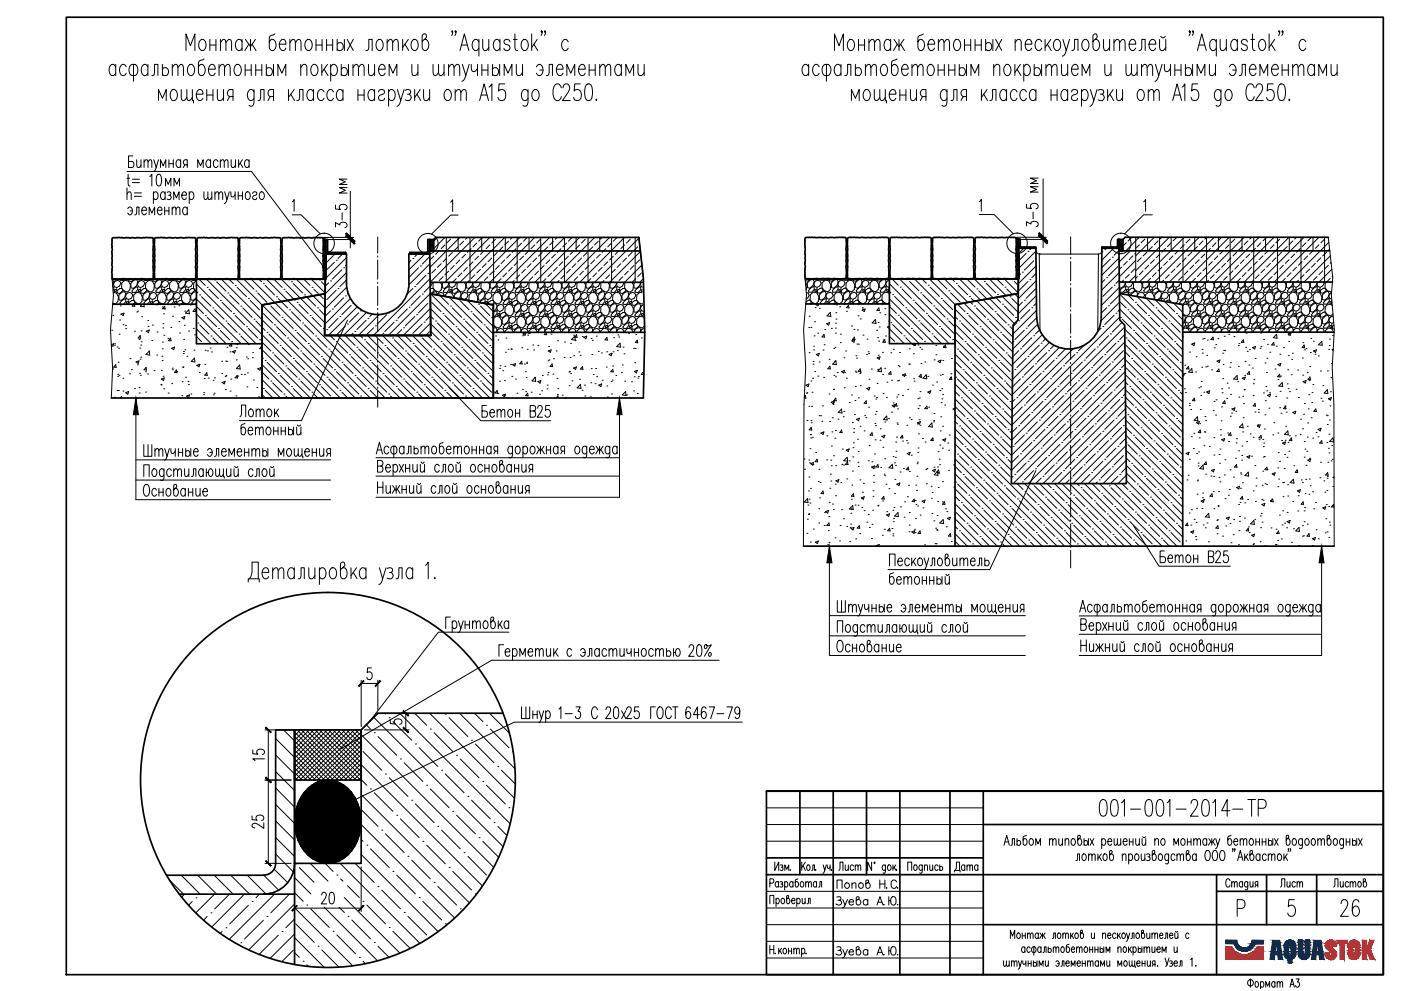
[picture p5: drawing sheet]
<svg xmlns="http://www.w3.org/2000/svg" width="420mm" height="297mm" viewBox="0 0 420 297" stroke-linecap="round" stroke-linejoin="round" font-family="sans-serif">
<g fill="none" stroke="#000" stroke-width=".3">
<path d="M96.8 71.4h.1M96.8 71.7h.2M96.8 72.1h.2M96.8 72.4h.2M96.9 72.8h.1M96.9 73.1h.1M96.9 73.4h.1M96.9 73.8h.1M96.9 74.2h.1M96.9 74.5h.1M96.9 74.8h.1M96.9 75.2h.1"/>
<path d="M96.9 75.6h.1M96.9 75.9h.1M97.1 71.5v.2h.3M97.1 71.8v.3h.3M97.1 72.2v.2h.3M97.1 72.5v.3h.3M97.1 72.9v.2h.3M97.1 73.2v.2h.3M97.1 73.6v.2h.3M97.1 73.9v.3h.3M97.1 74.3v.2h.3M97.1 74.6v.2h.3"/>
<path d="M97.1 75v.2h.3M97.1 75.3v.3h.3M97.1 75.6v.3h.3M97.1 76v.2M97.5 71.7h.1M97.5 71.8v.3h.2M97.5 72.2v.2h.2M97.5 72.5v.3h.2M97.5 72.9v.2h.2M97.5 73.2v.2h.2M97.5 73.6v.2h.2M97.5 73.9v.3h.2"/>
<path d="M97.5 74.3v.2h.2M97.5 74.6v.2h.2M97.5 75v.2h.2M97.5 75.3v.3h.2M97.5 75.6v.3h.2M97.5 76v.2M98 76.4l-.4 .3M100.3 78.6l-2.7 2.7M100.4 76.2l-2.8 2.8M100.8 78h.1M102.7 76.2l-1.3 1.3M103.9 77.2l-6.3 6.3"/>
<path d="M103.9 79.5l-.3 .2M122.9 76.2l-.3 .2M123.3 78l-.7 .7M123.8 77.5h.1M125.2 76.2l-.8 .7M126.1 79.7h.1M127.4 76.2l-4.8 4.7M128.8 71.8l.3 .1M128.8 72v.2h.3M128.8 72.3v.3h.3M128.8 72.6v.3h.3M128.8 73v.3h.3"/>
<path d="M128.8 73.4v.2h.3M128.8 73.7v.3h.3M128.8 74v.3h.3M128.8 74.4v.3h.3M128.8 74.8v.2h.3M128.8 75.1v.1M128.9 76.9l-2.3 2.3M128.9 79.1l-6.3 6.3M129.2 71.8l.2 .1M129.2 72v.2h.2M129.2 72.3v.3h.2M129.2 72.6v.3h.2"/>
<path d="M129.2 73v.3h.2M129.2 73.4v.2h.2M129.2 73.7v.3h.2M129.2 74v.3h.2M129.2 74.4v.3h.2M129.2 74.8v.2h.2M129.2 75.1v.1M129.4 75.2l-.9 1M129.5 71.8l.3 .1M129.5 72v.2h.3M129.5 72.3v.3h.3M129.5 72.6v.3h.3"/>
<path d="M129.5 73v.3h.3M129.5 73.4v.2h.3M129.5 73.7v.3h.3M129.5 74v.3h.3M129.5 74.4v.3h.3M129.5 74.8v.2h.3M129.5 75.1v.1M129.9 71.8l.2 .1M129.9 72v.2h.2M129.9 72.3v.3h.2M129.9 72.6v.3h.2M129.9 73v.3h.2"/>
<path d="M129.9 73.4v.2h.2M129.9 73.7v.3h.2M129.9 74v.3h.2M129.9 74.4v.3h.2M129.9 74.8v.2h.2M129.9 75.1v.1M130.1 76.8l-1.2 1.1M131.2 71.2l-1.1 1.1M131.7 75.1l-1.1 1.1M132.3 79l-1.1 1.1M133.4 71.2l-3.3 3.3M133.4 73.4l-1.1 1.1"/>
<path d="M134 77.3l-1.1 1.2M135.1 71.7l-1.1 1.2M135.7 75.6l-1.1 1.2M136.2 79.6l-1.1 1.1M137.4 74l-1.2 1.1M137.9 71.2l-9 8.9M137.9 77.9l-1.1 1.1M139.1 72.3l-1.2 1.1M139.6 76.2l-1.1 1.1M140.2 71.2l-.6 .5M141.3 74.5l-1.1 1.1M141.8 78.5l-1.1 1.1"/>
<path d="M142.4 71.2l-13.4 13.4M143 72.9l-1.2 1.1M143.5 76.8l-1.1 1.1M144.6 71.2l-1.1 1.1M145.2 75.1l-1.1 1.1M145.8 79l-1.2 1.1M146.9 71.2l-13.4 13.4M146.9 73.4l-1.1 1.1M147.5 77.3l-1.2 1.2M148.6 71.7l-1.1 1.2M149.1 75.6l-1.1 1.2M149.7 79.6l-1.1 1.1"/>
<path d="M150.8 74l-1.1 1.1M151.4 71.2l-13.4 13.4M151.4 77.9l-1.1 1.1M152.5 72.3l-1.1 1.1M153.1 76.2l-1.1 1.1M153.6 71.2l-.5 .5M154.8 74.5l-1.2 1.1M155.3 78.5l-1.1 1.1M155.9 71.2l-13.5 13.4M156.4 72.9l-1.1 1.1M157 76.8l-1.1 1.1M158.1 71.2l-1.1 1.1"/>
<path d="M158.7 75.1l-1.1 1.1M159.2 79l-1.1 1.1M160.3 71.2l-13.4 13.4M160.4 73.4l-1.2 1.1M160.9 77.3l-1.1 1.2M162 71.7l-1.1 1.2M162.6 75.6l-1.1 1.2M163.2 79.6l-1.2 1.1M164.3 74l-1.1 1.1M164.8 71.2l-13.4 13.4M164.9 77.9l-1.2 1.1M166 72.3l-1.1 1.1"/>
<path d="M166.5 76.2l-1.1 1.1M167.1 71.2l-.6 .5M168.2 74.5l-1.1 1.1M168.8 78.5l-1.1 1.1M169.3 71.2l-13.4 13.4M169.9 72.9l-1.1 1.1M170.5 76.8l-1.1 1.1M171.6 71.2l-1.1 1.1M172.2 75.1l-1.2 1.1M172.7 79l-1.1 1.1M173.8 71.2l-13.4 13.4M173.8 73.4l-1.1 1.1"/>
<path d="M174.4 77.3l-1.1 1.2M175.5 71.7l-1.1 1.2M176.1 75.6l-1.2 1.2M176.6 79.6l-1.1 1.1M177.8 74l-1.2 1.1M178.3 71.2l-13.4 13.4M178.3 77.9l-1.1 1.1M179.4 72.3l-1.1 1.1M180 76.2l-1.1 1.1M180.6 71.2l-.6 .5M181.7 74.5l-1.1 1.1M182.3 78.5l-1.2 1.1"/>
<path d="M182.8 71.2l-13.4 13.4M183.4 72.9l-1.1 1.1M183.9 76.8l-1.1 1.1M185.1 71.2l-1.2 1.1M185.6 75.1l-1.1 1.1M186.2 79l-1.1 1.1M187.3 71.2l-13.5 13.4M187.3 73.4l-1.1 1.1M187.9 77.3l-1.1 1.2M189 71.7l-1.1 1.2M189.6 75.6l-1.2 1.2M190.1 79.6l-1.1 1.1"/>
<path d="M191.2 74l-1.1 1.1M191.6 71.4l-13.3 13.2M191.8 77.9l-1.1 1.1M191.8 73.4h.1M192.1 75.4l-9.3 9.2M192.5 79.5l-5.1 5.1M304.7 71.3h.1M304.7 71.6h.2M304.7 72h.2M304.7 72.3h.2M304.7 72.7h.2M304.7 73h.2"/>
<path d="M304.7 73.4h.2M304.7 73.7h.2M304.7 74.1h.2M304.7 74.4h.2M304.7 74.8h.2M304.7 75.1h.2M304.7 75.5h.2M304.7 75.8h.2M305 74.5v.3h.2M305 71.4v.2h.2M305 71.8v.2h.2M305 72.1v.2h.2"/>
<path d="M305 72.4v.3h.2M305 72.8v.2h.2M305 73.2v.2h.2M305 73.5v.2h.2M305 73.8v.3h.2M305 74.2v.2h.2M305 74.9v.2h.2M305 75.2v.3h.2M305 75.6v.2h.2M305 75.9v.2M305.3 74.5v.3h.2M305.3 71.6h.1"/>
<path d="M305.3 71.8v.2h.2M305.3 72.1v.2h.2M305.3 72.4v.3h.2M305.3 72.8v.2h.2M305.3 73.2v.2h.2M305.3 73.5v.2h.2M305.3 73.8v.3h.2M305.3 74.2v.2h.2M305.3 74.9v.2h.2M305.3 75.2v.3h.2M305.3 75.6v.2h.2M305.3 75.9v.2"/>
<path d="M307 74.4l-1.5 1.5M307.7 75.9l-2.2 2.3M308.3 75.4h.1M309.3 74.4l-.5 .4M310 78.2l-2.8 2.8M310.5 77.6h.1M310.7 75.3l-5.2 5.1M310.7 79.7l-5.3 5.3M330.7 75.4l-.3 .3M331.3 74.8h.1M333 77.6l-2.6 2.6M333.6 77.1h.1"/>
<path d="M334 74.4l-3.6 3.6M335.3 79.9l-2.9 2.8M335.6 71.8l.2 .1M335.6 72v.2h.2M335.6 72.3v.3h.2M335.6 72.6v.3h.2M335.6 73v.3h.2M335.6 73.4v.2h.2M335.6 73.7v.3h.2M335.6 74v.3h.2M335.6 74.4v.3h.2M335.6 75h.2"/>
<path d="M335.6 75.1l-1.5 1.4M335.6 74.8v.2M335.6 75.1v.1M335.6 77.3l-5.2 5.2M335.8 76.1l-.2 .3M335.9 71.8l.3 .1M335.9 72v.2h.3M335.9 72.3v.3h.3M335.9 72.6v.3h.3M335.9 73v.3h.3M335.9 73.4v.2h.3M335.9 73.7v.3h.3"/>
<path d="M335.9 74v.3h.3M335.9 74.4v.3h.3M335.9 74.8v.2h.3M335.9 75.1v.1M336.3 71.8l.2 .1M336.3 72v.2h.2M336.3 72.3v.3h.2M336.3 72.6v.3h.2M336.3 73v.3h.2M336.3 73.4v.2h.2M336.3 73.7v.3h.2M336.3 74v.3h.2"/>
<path d="M336.3 74.4v.3h.2M336.3 74.8v.2h.2M336.3 75.1v.1M336.6 71.8l.2 .1M336.6 72l.2 .2M336.6 72.3l.2 .3M336.6 72.6l.2 .3M336.6 73l.2 .3M336.6 73.4l.2 .2M336.6 73.7l.2 .3M336.6 74l.2 .3M336.6 74.4l.2 .3"/>
<path d="M336.6 74.8l.2 .2M336.6 75.1v.1M336.7 75.2l-.3 .3M337.8 72.8l-1 .9M338.1 78.4l-1.1 1.1M339 75.2l-3.4 3.4M339.4 71.1l-1.1 1.1M339.8 76.7l-1.1 1.1M340 75l-.1 .2M340.6 78.1l-5 4.9M340.6 75.8l-.3 .3M341.7 71.1l-4.1 4.1"/>
<path d="M341.7 73.4l-1.1 1.1M342.3 77.3l-1.2 1.1M343.4 71.7l-1.1 1.1M343.9 75.6l-1.1 1.1M344.5 79.5l-1.1 1.1M345.6 73.9l-1.1 1.1M346.2 71.1l-5.6 5.6M346.2 77.9l-1.2 1.1M347.3 72.2l-1.1 1.2M347.9 76.2l-1.2 1.1M348.4 71.1l-.5 .6M349.5 74.5l-1.1 1.1"/>
<path d="M350.1 78.4l-1.1 1.1M350.7 71.1l-10.1 10.1M351.2 72.8l-1.1 1.1M351.8 76.7l-1.1 1.2M352.9 71.1l-1.1 1.1M353.5 75l-1.1 1.2M354 79l-1.1 1.1M355.2 71.1l-13.5 13.4M355.2 73.4l-1.2 1.1M355.7 77.3l-1.1 1.1M356.9 71.7l-1.2 1.1M357.4 75.6l-1.1 1.1"/>
<path d="M358 79.5l-1.1 1.1M359.1 73.9l-1.1 1.1M359.6 71.1l-13.4 13.4M359.6 77.9l-1.1 1.1M360.8 72.2l-1.2 1.2M361.3 76.2l-1.1 1.1M361.9 71.1l-.6 .6M363 74.5l-1.1 1.1M363.6 78.4l-1.2 1.1M364.1 71.1l-13.4 13.4M364.7 72.8l-1.1 1.1M365.2 76.7l-1.1 1.2"/>
<path d="M366.4 71.1l-1.2 1.1M366.9 75l-1.1 1.2M367.5 79l-1.1 1.1M368.6 71.1l-13.4 13.4M368.6 73.4l-1.1 1.1M369.2 77.3l-1.1 1.1M370.3 71.7l-1.1 1.1M370.9 75.6l-1.1 1.1M371.4 79.5l-1.1 1.1M372.6 73.9l-1.2 1.1M373.1 71.1l-13.5 13.4M373.1 77.9l-1.1 1.1"/>
<path d="M374.3 72.2l-1.2 1.2M374.8 76.2l-1.1 1.1M375.4 71.1l-.6 .6M376.5 74.5l-1.1 1.1M377 78.4l-1.1 1.1M377.6 71.1l-13.4 13.4M378.1 72.8l-1.1 1.1M378.7 76.7l-1.1 1.2M379.8 71.1l-1.1 1.1M380.4 75l-1.1 1.2M381 79l-1.2 1.1M382.1 71.1l-13.4 13.4"/>
<path d="M382.1 73.4l-1.1 1.1M382.6 77.3l-1.1 1.1M383.8 71.7l-1.2 1.1M384.3 75.6l-1.1 1.1M384.9 79.5l-1.1 1.1M386 73.9l-1.1 1.1M386.6 71.1l-13.4 13.4M386.6 77.9l-1.1 1.1M387.7 72.2l-1.1 1.2M388.3 76.2l-1.1 1.1M388.8 71.1l-.5 .6M390 74.5l-1.2 1.1"/>
<path d="M390.5 78.4l-1.1 1.1M391.1 71.1l-13.5 13.4M391.7 72.8l-1.2 1.1M392.2 76.7l-1.1 1.2M393.3 71.1l-1.1 1.1M393.9 75l-1.1 1.2M394.4 79l-1.1 1.1M395.5 71.1l-13.4 13.4M395.5 73.4l-1.1 1.1M396.1 77.3l-1.1 1.1M397.2 71.7l-1.1 1.1M397.8 75.6l-1.1 1.1"/>
<path d="M398.4 79.5l-1.2 1.1M398.5 72.6l-11.9 11.9M398.7 74.7l-.3 .3M399 76.7l-7.9 7.8M399.2 78.7l-.3 .3M33.5 99h.1M33.6 83.9l.5 .6-.3 1.1M33.8 86l.3 .1v.7l-.2 .2M33.8 91.1l.1 .1M33.9 94.5h.1M33.9 83.7l.7 .3 .3-.3M33.9 87.6l1 .2 .6 1.2-.2 1.4-.7 .7-.7-.3"/>
<path d="M34.3 85.9l-.3-.7 .4-.8 .8-.4 .7 .3 .3 .7-.4 .8-.8 .4-.7-.3M34.4 86.9l.6-.3-.2 .9-.5-.2zM35.1 87.1l.8-.6 .6-.1 .3 .8-1 .8-.7-.2zM35.6 88.5l1-.9 .8-.2 .3 .7-.3 1.1-1 .8-.7-.1zM35.9 95.9h.1M36 83.7l.1 .3 .9 .1 .3-.4M36.1 91.7h.1M36.1 91.2l-.1-.4 .6-.7 .9-.6 .2 .2v.7l-.7 .8M36.2 94.1h.1M36.3 94.2l.9-.3-.3 .7zM36.5 84.8l1-.8 1 .2 .6 1.2-.2 1.5-.7 .7-1-.4-.7-.8zM36.9 97.3h.1"/>
<path d="M37.6 97.5h.1M37.7 98.5h.1M37.9 83.7h.1M37.9 83.7l.5 .2v-.2M37.9 89.5l.7 .3 .8-.4 .4-.8-.3-.7-.7-.3-.8 .4-.4 .8 .3 .7M38 90.5l.6-.3-.2 .9-.5-.2zM38.7 91.2v-.5l.8-.6 .6-.1 .3 .8-.5 .4M38.7 83.7v.5l.7 .2 .9-.7M39.2 84.9l1-.9 .8-.2 .3 .7-.3 1.1-1 .8-.7-.1zM40.1 88.4l.9-.8 1.1 .2 .6 1.2-.2 1.4-.7 .7-1-.3-.7-.8zM40.2 86.5l.8-.6 .3 .2v.7l-.7 .9-.9-.1-.1-.4zM40.2 91.1v.1"/>
<path d="M40.2 91.1l.8-.1v.2M40.2 91.2l-.5 .5 .7 .1-.1-.6M40.3 99.3h.1M41 93.5h.1M41 83.7l.8 .3 .3-.3M41.3 93.3h.1M41.5 85.9l-.3-.7 .4-.8 .8-.4 .7 .3 .3 .7-.4 .8-.8 .4-.7-.3M41.6 86.9l.6-.3-.2 .9-.5-.2zM42.3 87.1l.8-.6 .5-.1 .4 .8-1 .8-.7-.2zM42.3 99.2h.1M42.5 95h.1M42.7 91.2l-.6 .6 1.2 .1-.2-.7"/>
<path d="M42.8 88.5l1-.9 .8-.2 .3 .7-.3 1.1-1 .8-.7-.1zM43.2 83.7l.1 .3 .8 .1 .4-.4M43.3 91.2l-.1-.4 .6-.7 .8-.6 .3 .2v.7l-.7 .8M43.7 84.8l.9-.8 1.1 .2 .6 1.2-.2 1.5-.8 .7-.9-.4-.8-.8zM43.9 99.3l.9-.4-.3 .8zM44.3 96.1h.1M44.4 97.8h.1M45.1 83.7h.1M45.1 83.7l.4 .2 .1-.2M45.2 90.5l.6-.3-.3 .9-.4-.2zM45.2 88l.8-.4 .7 .3 .3 .7-.4 .8-.8 .4-.7-.3-.3-.7zM45.7 97.5h.1"/>
<path d="M45.9 91.2v-.5l.8-.6 .5-.1 .4 .8-.5 .4M45.9 83.7v.5l.7 .2 .9-.7M46.4 84.9l1-.9 .8-.2 .3 .7-.3 1.1-1 .8-.7-.1zM46.9 91.4h.1M47.1 99.5h.1M47.3 88.4l.9-.8 1.1 .2 .6 1.2-.2 1.4-.8 .7-1-.3-.7-.8zM47.3 91.2l.9-.2v.2M47.4 86.5l.8-.6 .3 .2v.7l-.8 .9-.8-.1-.2-.4zM48.2 83.7l.7 .3 .4-.3M48.7 92h.1M48.8 86.9l.5-.3-.2 .9-.5-.2zM48.8 84.4l.8-.4 .7 .3 .3 .7-.4 .8-.9 .4-.7-.3-.2-.7z"/>
<path d="M48.8 98.3h.1M48.9 97h.1M49 94.1h.1M49.1 92.5h.1M49.5 87.1l.8-.6 .5-.1 .4 .8-1 .8-.7-.2zM49.6 92.6l-.8-.1 .6-.7 .1 .8M50 88.5l1-.9 .7-.2 .4 .7-.4 1.1-1 .8-.6-.1zM50.4 83.7l.1 .3 .8 .1 .4-.4M50.5 91.2l-.2-.4 .7-.7 .8-.6 .3 .2v.7l-.7 .8M50.9 84.8l.9-.8 1.1 .2 .6 1.2-.2 1.5-.8 .7-1-.4-.7-.8zM51.2 98.1h.1M51.7 94.8h.1"/>
<path d="M52.2 83.7h.1M52.2 92h.1M52.2 83.7l.5 .2 .1-.2M52.4 90.5l.5-.3-.2 .9-.5-.2zM52.4 88l.8-.4 .6 .3 .4 .7-.5 .8-.8 .4-.7-.3-.2-.7zM53.1 91.2v-.5l.8-.6 .5-.1 .4 .8-.5 .4M53.1 83.7v.5l.7 .2 .9-.7M53.6 84.9l1-.9 .7-.2 .4 .7-.4 1.1-1 .8-.6-.1zM53.7 96.4h.1M53.7 91.7h.1M53.9 99.8h.1M54.5 88.4l.9-.8 1.1 .2 .6 1.2-.2 1.4-.8 .7-1-.3-.7-.8z"/>
<path d="M54.5 91.2l.8-.2 .1 .2M54.6 86.5l.8-.6 .3 .2v.7l-.8 .9-.8-.1-.2-.4zM54.6 95.2l.8-.3-.2 .7zM55.3 97.5h.1M55.4 93.3h.1M55.4 83.7l.7 .3 .4-.3M56 86.9l.5-.3-.2 .9-.5-.2zM56 84.4l.8-.4 .6 .3 .4 .7-.5 .8-.8 .4-.7-.3-.2-.7zM56.5 99.2h.1M56.6 92.8l.2 1.3-1.1-.2zM56.7 87.1l.8-.6 .5-.1 .4 .8-1 .8-.7-.2zM57 91.4h.1"/>
<path d="M57.5 83.7l.2 .3 .8 .1 .4-.4M58 98.4h.1M58.5 92.6l.2 .8-.8-.1zM58.9 90.8l-.3 .4M58.9 89.6l-.8 .5-.6 .7 .2 .4M58.9 84.1l-.8 .7-.1 1.6 .9 .8M58.9 87.4l.4 .4M58.9 87.4l-.8 .2-.9 .9 .1 1.4 .6 .1 1-.8M58.9 98.6l4.5 4.4M58.9 94.1l8.9 8.9M58.9 89.6l13.4 13.4M58.9 85.1l17.9 17.9"/>
<path d="M58.9 91.9l2.1 2.1M59.3 96.8h.1M59.7 83.7l1.9 1.9M59.9 88.4h.1M59.9 97.4l2.8 2.8M60.4 88.9l2.9 2.8M61.6 94.6h.1M61.9 83.7l35.7 35.6M62.1 86.1h.1M62.1 95.1l2.9 2.8M62.7 86.7l2.8 2.8M63.8 92.3h.1"/>
<path d="M64.4 83.9h.1M64.4 92.9l2.8 2.8M65 84.5l2.8 2.7M65.5 98.5h.1M66.1 90h.1M66.1 99.1l2.8 2.8M66.4 83.7l35.7 35.6M66.6 90.6l2.9 2.8M67.8 96.2h.1M68.3 87.8h.1M68.3 96.8l2.8 2.8M68.7 83.7l1.3 1.3"/>
<path d="M68.9 88.4l2.8 2.8M70 94h.1M70.6 85.6h.1M70.6 94.6l2.7 2.8M70.9 83.7l35.6 35.6M71.1 86.1l2.8 2.8M72.2 91.7h.1M72.8 92.3l2.8 2.8M73.3 83.9l2.9 2.8M73.9 97.9h.1M74.5 89.5h.1M74.5 98.5l2.8 2.8"/>
<path d="M75 90l2.8 2.9M75.4 83.7l35.6 35.6M76.2 95.7h.1M76.7 87.2h.1M76.7 96.2l2.8 2.9M77.3 87.8l2.8 2.8M77.7 83.7l.7 .8M78.4 93.4h.1M79 85h.1M79 94l2.8 2.8M79.5 85.6l2.8 2.8M79.9 83.7l35.6 35.6"/>
<path d="M80.1 99.6h.1M80.7 91.2h.1M81.2 91.7l2.8 2.9M82.2 83.7l2.4 2.4M82.3 97.4h.1M82.9 88.9h.1M82.9 97.9l2.8 2.8M83.5 89.5l2.8 2.8M84.4 83.7l13 13M84.6 95.1h.1M85.2 86.7h.1M85.2 95.7l2.8 2.8"/>
<path d="M85.7 87.2l2.8 2.8M86.6 83.7l.3 .2M86.9 92.9h.1M87.4 84.5h.1M87.4 93.4l2.8 2.8M88 85l2.7 2.8M88.5 99.1h.1M88.9 83.7l8.5 8.5M89.1 90.6h.1M89.1 99.6l2.8 2.8M89.6 91.2l2.8 2.8M90.7 96.8h.1"/>
<path d="M91.1 83.7l1.9 1.9M91.3 88.4h.1M91.3 97.4l2.8 2.8M91.9 88.9l2.8 2.8M93 94.6h.1M93.4 83.7l4.1 4.1M93.6 86.1h.1M93.6 95.1l2.8 2.8M94.1 86.7l2.8 2.8M95.2 92.3h.1M95.8 83.9h.1M95.8 92.9l1.6 1.6"/>
<path d="M96.4 84.5l1.1 1.1M96.9 98.5h.1M97.4 99.4h.1M98 98.8h.1M98.6 84.8l-1.1 1M99.1 84.2h.1M99.1 93.2l-1.7 1.7M99.7 92.6h.1M100.8 87l-2.8 2.8M101.4 86.4h.1M101.4 95.4l-2.8 2.9M101.9 94.9h.1"/>
<path d="M102.5 80.9l-2.8 2.8M103.1 80.3h.1M103.1 89.2l-2.8 2.9M103.6 88.7h.1M103.6 97.7l-2.8 2.8M103.9 81.7l-6.4 6.4M103.9 83.9l-2 2M104 86.1l-6.6 6.5M104.2 97.1h.1M104.4 87.9l-.2 .2M105.1 89.5l-7.7 7.7M105.3 91.5l-2.8 2.8"/>
<path d="M105.9 90.9h.1M105.9 99.9l-.7 .6M106.4 99.4h.1M107.1 92l-8.6 8.5M107.6 93.8l-2.8 2.8M108.1 93.2h.1M109.8 96l-2.8 2.8M109.9 93.7l-6.9 6.8M110.3 95.4h.1M111.6 94.1l-.7 .8M112 98.3l-2.3 2.2M112.6 97.7h.1"/>
<path d="M113.7 94.3l-6.2 6.2M114.8 99.9h.1M116 94.3l-2.9 2.8M116.5 93.8h.1M118.2 96.6l-2.8 2.8M118.8 96h.1M120.5 98.8l-1.8 1.7M121 98.3h.1M122.2 92.6l-2.9 2.8M122.7 92.1h.1M123.8 86.4l-1.8 1.8M124.4 85.9h.1"/>
<path d="M124.4 94.9l-2.8 2.8M125 94.3h.1M125.5 80.3l-2.8 2.8M126.1 88.7l-2.8 2.8M126.6 88.1h.1M126.6 97.1l-2.8 2.8M127.2 96.6h.1M127.7 82.5l-2.7 2.8M128.3 82h.1M128.3 90.9l-2.8 2.9M128.9 90.4h.1M128.9 99.4l-1.2 1.1"/>
<path d="M129 83.5l-17 17M129 81.3l-.1 .1M129 86.7l.9-.3 .3 .8-1.1 .8-12.7 12.5M129 85.8l-1.8 1.8M129.1 92.4l-8.2 8.1M129.1 92.5l18.8 18.8M129.1 96.8l-3.7 3.7M129.1 94.6l-1.4 1.4M129.1 97l18.8 18.8M129.1 94.7l.9 1M129.2 88.1l18.7 18.7M129.2 99.3l2.5 2.6"/>
<path d="M129.4 88.1l.5-.5 .9-.2 .3 .7-.1 .3M129.4 84.6l.2 .4-.6 .9M129.5 90.6l2.8 2.8M130.2 84.6l-.3 .2v1.6l.7 .8 1 .4 .7-.7 .2-1.5-.4-.8M130.6 96.2h.1M130.6 80.7l-1.1 1.1M131.2 88.4l.2-.4 .8-.4 .7 .3 .3 .7-.1 .2M131.2 96.8l2.8 2.8M131.9 88.6l2.6 2.6M132.9 94h.1M132.9 83l-1.2 1.1M132.9 84.6l-.3 .3 .1 1.4 .7 .1 1-.8 .2-1"/>
<path d="M133.4 94.6l2.8 2.8M133.5 88.9v-.5l.9-.8 1.1 .2 .6 1.5M133.5 86.5l.9-.6 .2 .2 .1 .7-.7 .9-.9-.1-.1-.4zM134.6 81.3l-1.2 1.1M134.6 89l13.3 13.4M134.9 84.6l-.3 .6 .3 .7 .7 .3 .7-.4 .5-.8-.2-.4M135 86.9l.6-.3-.2 .9-.5-.2zM135.1 91.7h.1M135.7 87.1l.8-.6 .5-.1 .4 .8-1 .8-.7-.2zM135.7 92.3l2.8 2.8M136.3 89.3l-.1-.8 .9-.9 .9-.2 .3 .7-.3 1.1-.5 .3M136.8 97.9h.1"/>
<path d="M136.8 83.5l-1.1 1.1M137.3 84.6l-.2 .2-.1 1.6 .7 .8 1 .4 .8-.7 .2-1.5-.4-.8M137.4 98.5l2.8 2.8M137.9 89.6l.3 .1M137.9 90l2.8 2.9M138.5 81.8l-1.1 1.2M138.6 88l.8-.4 .7 .3 .3 .7-.5 .8-.7 .4-.7-.3-.3-.7zM139 95.7h.1M139.6 96.2l2.8 2.9M140.1 90l7.8 7.9M140.2 80.1l-1.1 1.2M140.4 90l.3 .1v-1.7l.9-.8 1.1 .2 .6 1.2-.3 1.5"/>
<path d="M140.7 86.5l.9-.6 .2 .2 .1 .7-.8 .9-.8-.1-.2-.4zM140.7 84.1l-.9 .8 .1 1.4 .7 .1 .9-.8 .3-1M141.3 93.4h.1M141.8 94l2.8 2.8M142.1 84.6l-.3 .6 .3 .7M142.2 86.9l.5-.3-.2 .9-.5-.2zM142.4 82.4l-1.1 1.1M142.8 90.5l.1 .1M142.9 87.1l.8-.6 .5-.1 .4 .8-1 .8-.7-.2zM142.9 99.6h.1M143.4 88.5l.9-.9 .8-.2 .4 .7-.4 1.1-1 .8-.6-.1zM143.5 91.2h.1"/>
<path d="M143.8 84.6l.2 .4-.5 .8-.8 .4-.7-.3M143.9 90.7l.4-.6 .9-.6 .2 .2 .1 .7-.4 .5M144.1 80.7l-1.1 1.1M144.1 91.7l2.8 2.9M144.5 84.6l-.2 .2-.1 1.6 .7 .8 1 .4 .8-.7 .2-1.5-.4-.8M145.2 97.4h.1M145.5 91l2.4 2.4M145.6 89.5l.7 .3 .8-.4 .5-.8-.4-.7-.7-.3-.7 .4-.4 .8 .3 .7M145.8 97.9l2.1 2.2M146 91.1l-.4-.2 .2-.4 .5-.3-.2 .9M146.3 83l-1.1 1.1M146.5 91.1v-.4l.8-.6 .5-.1 .4 .8-.7 .5"/>
<path d="M147.3 84.6l-.3 .3 .1 1.4 .6 .1 1-.8 .3-1M147.4 95.1h.1M147.7 91.4l1-.4 .4 .7-.4 1.1-.8 .7M147.9 88.4l.9-.8 1 .2 .7 1.2-.2 1.4-.8 .7-1-.3-.7-.8zM147.9 86.5l.9-.6 .2 .2 .1 .7-.8 .9-.8-.1-.2-.4zM147.9 93.6l.9-.5 .2 .2 .1 .7-.8 .9-.4-.1M147.9 95.5l.9-.7 1 .2 .7 1.2-.2 1.4-.8 .7-1-.3-.6-.7M147.9 97.4l.3 .6-.3 .1M147.9 98.3l.8-.1 .4 .6-.3 .8M148 81.3h.1M148 81.3l-1.1 1.1M149 99.6l.3-.8 .8-.4 .7 .3 .4 .7-.2 .2"/>
<path d="M149.3 93l-.3-.7 .3-.7 .8-.4 .7 .3 .4 .7-.5 .8-.8 .4-.7-.3M149.3 84.6l-.3 .6 .3 .7M149.3 94.1l.6-.3-.2 .9-.5-.3zM149.3 86.9l.6-.3-.2 .9-.5-.2zM150.1 94.3l.8-.6 .5-.1 .4 .8-1 .8-.7-.2zM150.1 87.1l.8-.6 .5-.1 .4 .8-1 .8-.7-.2zM150.3 83.5l-1.1 1.1M150.6 88.5l.9-.9 .8-.2 .4 .7-.4 1.1-1 .8-.6-.1zM150.6 95.7l.9-1 .8-.1 .4 .7-.4 1.1-1 .8-.6-.1zM151 84.6l.2 .4-.5 .8-.8 .4-.7-.3M151.5 99.6v-.4l.9-.8 1 .2 .6 1M151.5 90.1l.9-.6 .2 .2 .1 .7-.8 .9-.8-.1-.2-.4z"/>
<path d="M151.5 97.3l.9-.6 .2 .2 .1 .6-.8 1-.8-.1-.2-.4zM151.5 92l.9-.8 1 .2 .7 1.2-.2 1.4-.8 .7-1-.3-.7-.8zM152 81.8l-1.2 1.2M152.8 89.5l.7 .3 .8-.4 .5-.8-.4-.7-.7-.3-.8 .4-.3 .8 .3 .7M152.9 96.6l-.3-.7 .3-.7 .8-.4 .7 .3 .4 .7-.5 .8-.8 .4-.7-.3M152.9 97.7l.6-.3-.2 .9-.5-.3zM152.9 90.5l.6-.3-.2 .9-.5-.2zM153.6 97.9l.9-.6 .5-.1 .3 .8-1 .7-.7-.1zM153.6 90.7l.9-.6 .5-.1 .3 .8-1 .8-.7-.2zM153.6 80.1l-1.1 1.2M154.2 92.1l.9-1 .8-.1 .3 .7-.3 1.1-1 .8-.7-.1zM154.2 84.1l-.5 .5 .4 .8-.2 1.5-.8 .7-1-.4-.7-.8 .1-1.6 .2-.2"/>
<path d="M154.2 99.6v-.3l.9-1 .8-.1 .3 .6-.2 .8M154.5 84.6l-.3 .3v1.4l.7 .1 1-.8 .3-1M155.1 88.4l.9-.8 1 .2 .6 1.2-.1 1.4-.8 .7-1-.3-.7-.8zM155.1 95.6l.9-.8 1 .2 .6 1.2-.1 1.4-.8 .7-1-.3-.7-.8zM155.1 86.5l.9-.6 .2 .2v.7l-.7 .9-.8-.1-.2-.4zM155.1 93.7l.9-.6 .2 .2v.7l-.7 .9-.8-.1-.2-.4zM155.9 82.4l-1.1 1.1M156.2 99.6l.3-.8 .8-.4 .7 .3 .4 .7-.2 .2M156.4 93l-.2-.7 .3-.7 .8-.4 .7 .3 .4 .7-.5 .8-.8 .4-.7-.3M156.4 84.6l-.2 .6 .2 .7M156.5 94.1l.6-.3-.2 .9-.5-.3zM156.5 86.9l.6-.3-.2 .9-.5-.2z"/>
<path d="M156.6 99.7h.1M157.2 94.3l.9-.6 .5-.1 .3 .8-1 .8-.7-.2zM157.2 87.1l.9-.6 .5-.1 .3 .8-1 .8-.7-.2zM157.6 80.7l-1.2 1.1M157.8 88.5l.9-.9 .8-.2 .3 .7-.3 1.1-1 .8-.7-.1zM157.8 95.7l.9-1 .8-.1 .3 .7-.3 1.1-1 .8-.7-.1zM157.9 99.6l1.1 .3-.1-.3M158.2 84.6l.2 .4-.5 .8-.8 .4-.7-.3M158.5 99.9h.1M158.7 92l.9-.8 1 .2 .6 1.2-.1 1.4-.8 .7-1-.3-.7-.8zM158.7 99.6v-.4l.9-.8 1 .2 .5 1M158.7 90.1l.9-.6 .2 .2v.7l-.7 .9-.8-.1-.2-.4z"/>
<path d="M158.7 97.3l.9-.6 .2 .2v.6l-.7 1-.8-.1-.2-.4zM158.9 84.6l-.2 .2-.1 1.6 .7 .8 1 .4 .8-.7 .1-1.5-.4-.8M159.8 83l-1.1 1.1M160 96.6l-.2-.7 .3-.7 .8-.4 .7 .3 .3 .7-.4 .8-.8 .4-.7-.3M160.1 97.7l.6-.3-.2 .9-.5-.3zM160.1 90.5l.6-.3-.2 .9-.5-.2zM160.1 88l.8-.4 .7 .3 .3 .7-.4 .8-.8 .4-.7-.3-.2-.7zM160.8 97.9l.9-.6 .5-.1 .3 .8-1 .7-.7-.1zM160.8 90.7l.9-.6 .5-.1 .3 .8-1 .8-.7-.2zM161.4 92.1l.9-1 .8-.1 .3 .7-.3 1.1-1 .8-.7-.1zM161.4 99.6v-.3l.9-1 .8-.1 .3 .6-.2 .8M161.5 81.3l-1.1 1.1"/>
<path d="M161.7 84.6l-.3 .3v1.4l.7 .1 1-.8 .3-1M162.2 88.4l1-.8 1 .2 .6 1.2-.1 1.4-.8 .7-1-.3-.7-.8zM162.2 95.6l1-.8 1 .2 .6 1.2-.1 1.4-.8 .7-1-.3-.7-.8zM162.3 86.5l.9-.6 .2 .2v.7l-.7 .9-.8-.1-.2-.4zM162.3 93.7l.9-.6 .2 .2v.7l-.7 .9-.8-.1-.2-.4zM163.4 99.6l.3-.8 .8-.4 .7 .3 .3 .7-.1 .2M163.6 84.6l-.2 .6 .2 .7 .7 .3 .8-.4 .4-.8-.2-.4M163.6 93l-.2-.7 .3-.7 .8-.4 .7 .3 .3 .7-.4 .8-.8 .4-.7-.3M163.7 94.1l.6-.3-.2 .9-.5-.3zM163.7 86.9l.6-.3-.2 .9-.5-.2zM163.7 83.5l-1.1 1.1M163.7 99.6l-.5 .7h.7l-.1-.7"/>
<path d="M164.4 94.3l.9-.6 .5-.1 .3 .8-1 .8-.7-.2zM164.4 87.1l.9-.6 .5-.1 .3 .8-1 .8-.7-.2zM164.7 99.7h.1M165 95.7l.9-1 .8-.1 .3 .7-.3 1.1-1 .8-.7-.1zM165 88.5l.9-.9 .8-.2 .3 .7-.3 1.1-1 .8-.7-.1zM165.4 81.8l-1.1 1.2M165.8 99.6v-.4l1-.8 1 .2 .5 1M165.8 92l1-.8 1 .2 .6 1.2-.1 1.4-.8 .7-1-.3-.7-.8zM165.9 90.1l.9-.6 .2 .2v.7l-.7 .9-.8-.1-.2-.4zM165.9 97.3l.9-.6 .2 .2v.6l-.7 1-.8-.1-.2-.4zM166.1 84.6l-.3 .2v1.6l.7 .8 1 .4 .8-.7 .1-1.5-.4-.8M167.1 80.1l-1.1 1.2"/>
<path d="M167.2 96.6l-.3-.7 .4-.7 .8-.4 .7 .3 .3 .7-.4 .8-.8 .4-.7-.3M167.3 97.7l.6-.3-.2 .9-.5-.3zM167.3 90.5l.6-.3-.2 .9-.5-.2zM167.3 88l.8-.4 .7 .3 .3 .7-.4 .8-.8 .4-.7-.3-.3-.7zM167.7 84.1l-.6 .5M168 97.9l.8-.6 .6-.1 .3 .8-1 .7-.7-.1zM168 90.7l.8-.6 .6-.1 .3 .8-1 .8-.7-.2zM168.6 92.1l.9-1 .8-.1 .3 .7-.3 1.1-1 .8-.7-.1zM168.6 99.6v-.3l.9-1 .8-.1 .3 .6-.2 .8M168.8 84.6l-.2 .3v1.4l.7 .1 1-.8 .3-1M169.4 82.4l-1.2 1.1M169.4 88.4l1-.8 1 .2 .6 1.2-.1 1.4-.8 .7-1-.3-.7-.8z"/>
<path d="M169.4 95.6l1-.8 1 .2 .6 1.2-.1 1.4-.8 .7-1-.3-.7-.8zM169.5 86.5l.9-.6 .2 .2v.7l-.7 .9-.9-.1-.1-.4zM169.5 93.7l.9-.6 .2 .2v.7l-.7 .9-.9-.1-.1-.4zM170.5 99.6l.4-.8 .8-.4 .7 .3 .3 .7-.1 .2M170.8 84.6l-.3 .6 .3 .7 .7 .3 .8-.4 .4-.8-.2-.4M170.8 93l-.3-.7 .4-.7 .8-.4 .7 .3 .3 .7-.4 .8-.8 .4-.7-.3M170.9 94.1l.6-.3-.2 .9-.5-.3zM170.9 86.9l.6-.3-.2 .9-.5-.2zM171 80.7l-1.1 1.1M171.6 94.3l.8-.6 .6-.1 .3 .8-1 .8-.7-.2zM171.6 87.1l.8-.6 .6-.1 .3 .8-1 .8-.7-.2zM172.1 95.7l.9-1 .8-.1 .4 .7-.4 1.1-.9 .8-.7-.1z"/>
<path d="M172.1 88.5l.9-.9 .8-.2 .4 .7-.4 1.1-.9 .8-.7-.1zM173 99.6v-.4l1-.8 1 .2 .5 1M173 90.1l1-.6 .2 .2v.7l-.7 .9-.9-.1-.1-.4zM173 97.3l1-.6 .2 .2v.6l-.7 1-.9-.1-.1-.4zM173 92l1-.8 1 .2 .6 1.2-.2 1.4-.7 .7-1-.3-.7-.8zM173.3 84.6l-.3 .2v1.6l.7 .8 1 .4 .7-.7 .2-1.5-.4-.8M173.3 83l-1.1 1.1M174.4 96.6l-.3-.7 .4-.7 .8-.4 .7 .3 .3 .7-.4 .8-.8 .4-.7-.3M174.5 97.7l.6-.3-.2 .9-.5-.3zM174.5 90.5l.6-.3-.2 .9-.5-.2zM174.5 88l.8-.4 .7 .3 .3 .7-.4 .8-.8 .4-.7-.3-.3-.7zM174.9 81.3l-1.1 1.1"/>
<path d="M175.2 97.9l.8-.6 .6-.1 .3 .8-1 .7-.7-.1zM175.2 90.7l.8-.6 .6-.1 .3 .8-1 .8-.7-.2zM175.7 92.1l.9-1 .8-.1 .4 .7-.4 1.1-.9 .8-.7-.1zM175.8 99.6l-.1-.3 .9-1 .8-.1 .4 .6-.2 .8M176 84.6l-.3 .3 .1 1.4 .7 .1 .9-.8 .3-1M176.6 88.4l1-.8 1 .2 .6 1.2-.2 1.4-.7 .7-1-.3-.7-.8zM176.6 95.6l1-.8 1 .2 .6 1.2-.2 1.4-.7 .7-1-.3-.7-.8zM176.6 86.5l1-.6 .2 .2v.7l-.7 .9-.9-.1-.1-.4zM176.6 93.7l1-.6 .2 .2v.7l-.7 .9-.9-.1-.1-.4zM177.2 83.5l-1.1 1.1M177.7 99.6l.4-.8 .8-.4 .7 .3 .3 .7-.2 .2M178 84.6l-.3 .6 .3 .7 .7 .3 .8-.4 .4-.8-.2-.4"/>
<path d="M178 93l-.3-.7 .4-.7 .8-.4 .7 .3 .3 .7-.4 .8-.8 .4-.7-.3M178.1 94.1l.6-.3-.2 .9-.5-.3zM178.1 86.9l.6-.3-.2 .9-.5-.2zM178.8 94.3l.8-.6 .6-.1 .3 .8-1 .8-.7-.2zM178.8 87.1l.8-.6 .6-.1 .3 .8-1 .8-.7-.2zM178.9 81.8l-1.1 1.2M179.3 95.7l.9-1 .8-.1 .4 .7-.4 1.1-.9 .8-.7-.1zM179.3 88.5l.9-.9 .8-.2 .4 .7-.4 1.1-.9 .8-.7-.1zM180.2 92l.9-.8 1.1 .2 .6 1.2-.2 1.4-.8 .7-.9-.3-.7-.8zM180.2 99.6v-.4l.9-.8 1.1 .2 .5 1M180.2 90.1l.9-.6 .2 .2 .1 .7-.7 .9-.9-.1-.2-.4zM180.2 97.3l.9-.6 .2 .2 .1 .6-.7 1-.9-.1-.2-.4z"/>
<path d="M180.4 84.6l-.2 .2v1.6l.7 .8 .9 .4 .8-.7 .2-1.5-.4-.8M180.6 80.1l-1.2 1.2M181.1 84.1l-.5 .5M181.6 96.6l-.3-.7 .4-.7 .8-.4 .7 .3 .3 .7-.5 .8-.7 .4-.7-.3M181.7 97.7l.6-.3-.2 .9-.5-.3zM181.7 90.5l.6-.3-.2 .9-.5-.2zM181.7 88l.8-.4 .7 .3 .3 .7-.5 .8-.7 .4-.7-.3-.3-.7zM182.4 97.9l.8-.6 .5-.1 .4 .8-1 .7-.7-.1zM182.4 90.7l.8-.6 .5-.1 .4 .8-1 .8-.7-.2zM182.8 82.4l-1.1 1.1M182.9 92.1l.9-1 .8-.1 .4 .7-.4 1.1-.9 .8-.7-.1zM182.9 99.6v-.3l.9-1 .8-.1 .4 .6-.3 .8"/>
<path d="M183.2 84.6l-.3 .3 .1 1.4 .7 .1 .9-.8 .3-1M183.4 81.8h.1M183.8 88.4l.9-.8 1.1 .2 .6 1.2-.2 1.4-.8 .7-1-.3-.7-.8zM183.8 95.6l.9-.8 1.1 .2 .6 1.2-.2 1.4-.8 .7-1-.3-.7-.8zM183.8 86.5l.9-.6 .2 .2 .1 .7-.8 .9-.8-.1-.2-.4zM183.8 93.7l.9-.6 .2 .2 .1 .7-.8 .9-.8-.1-.2-.4zM184.5 80.7l-1.1 1.1M184.9 99.6l.4-.8 .8-.4 .7 .3 .3 .7-.2 .2M185.2 84.6l-.3 .6 .3 .7 .7 .3 .7-.4 .5-.8-.2-.4M185.2 93l-.3-.7 .4-.7 .8-.4 .7 .3 .3 .7-.5 .8-.7 .4-.7-.3M185.3 94.1l.6-.3-.3 .9-.4-.3zM185.3 86.9l.6-.3-.3 .9-.4-.2z"/>
<path d="M186 94.3l.8-.6 .5-.1 .4 .8-1 .8-.7-.2zM186 87.1l.8-.6 .5-.1 .4 .8-1 .8-.7-.2zM186.5 95.7l.9-1 .8-.1 .4 .7-.4 1.1-.9 .8-.7-.1zM186.5 88.5l.9-.9 .8-.2 .4 .7-.4 1.1-.9 .8-.7-.1zM186.8 83l-1.2 1.1M187.4 92l.9-.8 1.1 .2 .6 1.2-.2 1.4-.8 .7-1-.3-.7-.8zM187.4 99.6v-.4l.9-.8 1.1 .2 .5 1M187.4 90.1l.9-.6 .2 .2 .1 .7-.8 .9-.8-.1-.2-.4zM187.4 97.3l.9-.6 .2 .2 .1 .6-.8 1-.8-.1-.2-.4zM187.6 84.6l-.2 .2-.1 1.6 .7 .8 1 .4 .8-.7 .2-1.5-.4-.8M188.4 81.3l-1.1 1.1M188.5 100h.1"/>
<path d="M188.7 89.5l.7 .3 .8-.4 .5-.8-.3-.7-.8-.3-.7 .4-.4 .8 .3 .7M188.8 96.6l-.3-.7 .4-.7 .7-.4 .8 .3 .3 .7-.5 .8-.8 .4-.7-.3M188.9 97.7l.5-.3-.2 .9-.5-.3zM188.9 90.5l.5-.3-.2 .9-.5-.2zM189.6 97.9l.8-.6 .5-.1 .4 .8-1 .7-.7-.1zM189.6 90.7l.8-.6 .5-.1 .4 .8-1 .8-.7-.2zM190.1 92.1l.9-1 .8-.1 .4 .7-.4 1.1-1 .8-.7-.1zM190.1 99.6v-.3l.9-1 .8-.1 .4 .6-.3 .8M190.4 84.6l-.3 .3v1.4l.7 .1 1-.8 .3-1M190.7 83.5l-1.1 1.1M191 86.5l.9-.6 .2 .2 .1 .7-.8 .9-.8-.1-.2-.4zM191 93.7l.9-.6 .2 .2 .1 .7-.8 .9-.8-.1-.2-.4z"/>
<path d="M192.3 85.9l.4 .2M192.3 93.1l.6 .2M192.3 84.6l-.2 .6 .2 .7M192.3 81.8l-1.1 1.2M192.6 87.8l-.7-.2-.9 .8-.1 1.6 .7 .8 1.1 .3M192.6 86.8l-.3 .5 .3 .1M192.8 91.4l-.7 .9 .2 .7M192.9 83.6l-1 1M193 93.9l-.7 .5 .5 .3 .2-.7M193.1 95.3l-.1-.3-1.1-.2-.9 .8-.1 1.6 .7 .8 1 .3 .7-.6M193.4 98.5l-.9 .3-.4 .8M241.5 84.5l.5 .9-.3 1.5"/>
<path d="M241.6 83.6v.6l.7 .1 .8-.7M241.7 90.6l.7-.6h.5l.4 .7-.5 .4M241.8 87.6l.5 .2 .4 .7-.4 .8-.5 .3M242.1 84.8l.9-.9 .8-.1 .4 .6-.4 1.2-.9 .8-.7-.2zM242.6 98.2h.1M242.7 94.8h.1M243 86.4l1-.5 .2 .1v.7l-.8 .9h-.8l-.2-.4zM243 91.1h.1M243 88.3l1-.8 1 .3 .6 1.2-.2 1.4-.8 .7-.9-.4-.8-.8zM243 91.1l.8-.2 .1 .2M243.2 98.1h.1M243.9 83.6l.7 .3 .3-.3"/>
<path d="M244.3 96.4h.1M244.5 92.2h.1M244.5 86.9l.6-.3-.3 .8-.5-.2zM244.5 84.3l.8-.3 .6 .2 .4 .7-.4 .8-.8 .4-.8-.2-.2-.8zM245 91.1l-.2 .3 .7 .1M245.1 91.7h.1M245.1 87l.9-.6h.5l.4 .7-1 .8-.8-.1zM245.2 99.9h.1M245.4 91.1l.1 .4M245.7 88.4l.9-.9 .8-.2 .4 .7-.4 1.2-.9 .8-.7-.2zM245.7 92.4h.1M246 83.6l.2 .4h.8l.4-.4"/>
<path d="M246.2 91.1l-.2-.3 .6-.8 .9-.5 .3 .1v.7l-.7 .8M246.6 84.8l.9-.9 1.1 .3 .6 1.2-.2 1.4-.8 .7-.9-.4-.8-.8zM247.3 98.8h.1M247.9 97l.9-.3-.3 .8zM247.9 83.6h.1M247.9 83.6l.5 .2 .1-.2M248.1 90.4l.6-.2-.3 .8-.5-.2zM248.1 87.9l.8-.3 .6 .2 .4 .7-.5 .8-.7 .4-.8-.2-.2-.8zM248.7 91.1v-.5l.9-.6h.5l.4 .7-.5 .4M248.7 83.6v.6l.8 .1 .8-.7M249 93.6l.2 1.3-1.2-.2zM249.3 84.8l.9-.9 .8-.1 .4 .6-.4 1.2-1 .8-.6-.2z"/>
<path d="M249.3 98.4h.1M250.2 88.3l.9-.8 1.1 .3 .6 1.2-.2 1.4-.8 .7-.9-.4-.8-.8zM250.2 91.1h.1M250.2 86.4l.9-.5 .2 .1 .1 .7-.8 .9h-.8l-.2-.4zM250.2 91.1l.8-.2 .1 .2M250.5 98.3h.1M250.6 99.9h.1M250.6 96.9h.1M250.7 93.7h.1M250.7 95.6h.1M250.9 91.4h.1M251.1 83.6l.7 .3 .3-.3"/>
<path d="M251.7 86.9l.6-.3-.3 .8-.5-.2zM251.7 84.3l.8-.3 .6 .2 .3 .7-.4 .8-.7 .4-.8-.2-.2-.8zM251.8 91.9h.1M252.3 87l.9-.6h.5l.4 .7-1 .8-.8-.1zM252.9 88.4l.9-.9 .8-.2 .4 .7-.4 1.2-1 .8-.6-.2zM253.1 91.1h.1M253.2 83.6l.2 .4h.8l.3-.4M253.4 91.1l-.2-.3 .6-.8 .9-.5 .2 .1 .1 .7-.7 .8M253.8 84.8l.9-.9 1.1 .3 .6 1.2-.2 1.4-.8 .7-1-.4-.7-.8zM253.9 93.3h.1M254.5 91.5l.1 .8-.7-.1zM255.1 83.6l.5 .2 .1-.2"/>
<path d="M255.1 89.4l-.2-.7 .4-.8 .8-.3 .6 .2 .3 .7-.4 .8-.8 .4-.7-.2M255.3 90.4l.5-.2-.2 .8-.5-.2zM255.3 97.7h.1M255.9 91.1v-.5l.8-.6h.6l.4 .7-.6 .4M255.9 83.6v.6l.8 .1 .8-.7M256.1 98.7h.1M256.5 84.8l.9-.9 .8-.1 .4 .6-.4 1.2-1 .8-.7-.2zM257.2 98.9h.1M257.3 94.7h.1M257.4 88.3l.9-.8 1.1 .3 .6 1.2-.2 1.4-.8 .7-1-.4-.7-.8zM257.4 91.1h.1M257.4 86.4l.9-.5 .2 .1 .1 .7-.8 .9h-.8l-.2-.4z"/>
<path d="M257.4 91.1l.8-.2 .1 .2M258 95.6h.1M258.3 83.6l.7 .3 .3-.3M258.6 93l.8-.4-.2 .8zM258.6 92.2h.1M258.7 92.7h.1M258.7 85.8l-.3-.7 .5-.8 .7-.3 .7 .2 .3 .7-.4 .8-.8 .4-.7-.2M258.9 86.9l.5-.3-.2 .8-.5-.2zM259.5 87l.8-.6h.6l.4 .7-1 .8-.8-.1zM260.1 88.4l.9-.9 .8-.2 .4 .7-.4 1.2-1 .8-.7-.2zM260.4 83.6l.1 .4h.9l.3-.4M260.5 91.1l-.1-.3 .6-.8 .9-.5 .2 .1 .1 .7-.7 .8"/>
<path d="M261 84.8l.9-.9 1 .3 .7 1.2-.2 1.4-.8 .7-1-.4-.7-.8zM262.3 83.6h.1M262.3 83.6l.5 .2v-.2M262.3 89.4l-.3-.7 .5-.8 .7-.3 .7 .2 .3 .7-.4 .8-.8 .4-.7-.2M262.5 90.4l.5-.2-.2 .8-.5-.2zM262.5 95.8l.2 1.1-1.1-.1zM262.9 99h.1M263.1 91.1v-.5l.8-.6h.6l.3 .7-.5 .4M263.1 83.6v.6l.7 .1 .9-.7M263.3 96.6h.1M263.6 92.3l.1 .8-.7-.1 .6-.7M263.6 84.8l1-.9 .8-.1 .4 .6-.4 1.2-1 .8-.7-.2z"/>
<path d="M263.7 98h.1M263.8 93.8h.1M264.6 91.1h.1M264.6 86.4l.9-.5 .2 .1 .1 .7-.8 .9h-.9l-.1-.4zM264.6 91.1l.8-.2 .1 .2M265.4 92.5h.1M265.4 94.3h.1M265.5 83.6l.7 .3 .3-.3M265.9 85.9l.8 .2M266 86.9l.6-.3-.2 .8-.5-.2zM266.6 96.2h.1M266.7 91.6h.1"/>
<path d="M266.7 87.8h.1M266.7 88.2l-.2-.4-1-.3-.9 .8-.1 1.6 .7 .8 1 .4 .5-.5M266.7 87v.8M266.7 97.8l-.6 .2 .6 .5M266.7 98.6l4.5 4.4M266.7 94.1l9 8.9M266.7 89.6l13.4 13.4M266.7 85l17.9 18M266.7 91.8l2.1 2.1M266.7 87.3l.5 .5M266.8 84l-.8 .3-.4 .8 .3 .7M267.2 96.7h.1"/>
<path d="M267.5 83.6l1.9 1.9M267.7 88.3h.1M267.7 97.3l2.8 2.8M268.3 88.9l2.8 2.8M269.4 94.5h.1M269.8 83.6l16.6 16.6M270 86.1h.1M270 95l2.8 2.8M270.5 86.6l2.8 2.9M271.6 92.2h.1M272.2 83.8h.1M272.2 92.8l2.8 2.8"/>
<path d="M272.8 84.4l2.8 2.8M273.3 98.4h.1M273.9 90h.1M273.9 99l2.8 2.8M274.3 83.6l12.1 12.2M274.5 90.6l2.8 2.7M275.6 96.2h.1M276.1 87.8h.1M276.1 96.7l2.9 2.8M276.5 83.6l1.3 1.3M276.7 88.3l2.8 2.8M277.8 93.9h.1"/>
<path d="M278.4 85.5h.1M278.4 94.5l2.8 2.8M278.8 83.6l7.7 7.7M279 86.1l2.8 2.8M280.1 91.7h.1M280.6 92.2l2.8 2.8M281.2 83.8l2.8 2.8M281.8 97.8h.1M282.3 89.5h.1M282.3 98.4l2.8 2.8M282.9 90l2.8 2.8M283.2 83.6l7.1 7"/>
<path d="M284 95.6h.1M284.6 87.2h.1M284.6 96.2l1.8 1.8M285.1 87.8l2.8 2.8M285.5 83.6l.7 .8M286.2 93.3h.1M286.4 97.2l17.2 17.1M286.4 92.7l17.3 17.2M286.4 99.4l2.5 2.5M286.4 94.9l.8 .8M286.8 84.9h.1M287.2 91.2l2.2 2.2"/>
<path d="M287.3 85.5l2.9 2.8M287.7 83.6l6.4 6.4M287.8 96.2h.1M288.3 96.8l2.8 2.8M289.1 90.8l14.6 14.7M290 83.6l2.4 2.5M290 94h.1M290.6 94.6l2.8 2.8M290.7 88.9h.1M291 90.5l.7 .7M291.3 89.5l.9 .8M292.2 83.6l5.7 5.7"/>
<path d="M292.3 91.7h.1M292.8 92.3l2.8 2.8M292.9 90.2l10.9 10.8M293 86.6h.1M293.5 87.2l2.5 2.4M293.9 97.9h.1M294.5 83.6l.2 .2M294.5 98.5l2.8 2.8M295 90l2.8 2.9M295.2 84.4h.1M295.8 84.9l2.8 2.9M296.1 95.7h.1"/>
<path d="M296.7 83.6l5 5M296.7 89.5l7.5 7.5M296.7 96.2l2.8 2.9M298.4 93.4h.1M298.6 89.2l1.5 1.4M298.9 83.6l1.9 1.9M299 94l2.8 2.8M299.2 88.3h.1M299.7 88.9h.1M300.1 99.6h.1M300.6 88.8l4.7 4.8M300.7 91.2h.1"/>
<path d="M301.2 83.6l4.1 4.2M301.2 91.7l2.8 2.9M301.4 86.1h.1M301.9 86.6l1.7 1.7M302.3 97.4h.1M302.9 88.9h.1M302.9 97.9l.9 .9M303.5 89.5l1.9 1.9M303.6 83.8h.1M304.2 84.4l1.1 1.1M304.4 88.1l1 1.1M304.6 95.1h.1"/>
<path d="M305 96.7l-1.2 1.1M305.2 95.7l.1 .1M305.5 96.1h.1M306.1 82.1l-.6 .6M306.6 81.6h.1M306.6 90.6l-1.2 1.2M307.2 90h.1M307.2 99l-2.8 2.8M307.7 98.4h.1M308.3 84.4l-2.8 2.8M308.8 83.8h.1M308.8 92.8l-2.7 2.8"/>
<path d="M309.4 92.2h.1M310.5 86.6l-2.8 2.8M310.8 84.2l-5.4 5.3M310.8 82l-1.4 1.2M310.8 88.6l-5.5 5.5M310.8 93l-7 7.1M310.8 90.8l-.8 .9M310.9 95.3l-2.6 2.5M311.1 97.2l-7.4 7.4M311.7 98.9l-1.2 1.2M330.2 98.4l-1.1 1M330.7 97.8h.1"/>
<path d="M331.3 83.8l-.9 1M331.9 83.2h.1M331.9 92.2l-1.6 1.7M332.4 91.7h.1M333.6 86.1l-2.9 2.8M334.1 85.5h.1M334.1 94.5l-2.8 2.8M334.7 93.9h.1M335.6 81.7l-5.3 5.3M335.7 86.1l-5.4 5.5M335.7 83.9l-1 1M335.7 88.1l19 19"/>
<path d="M335.7 90.3l2 2M335.7 88.4l-2.7 2.7M335.7 90.6l-5.5 5.6M335.8 84.5v.1M335.8 92.6l18.9 18.9M335.8 92.8l-.5 .5M335.8 87.9v.1M335.8 95l-32.3 32.3M336 95.1h.1M336.4 96.7l-2.8 2.8M336.4 86.4l.9-.5 .3 .1v.7l-.8 .9h-.8l-.2-.4zM336.4 80.1l-.8 .7"/>
<path d="M336.6 95.7l2.8 2.8M336.6 88.1l.7-.6 1.1 .3 .3 .7M337 83.9l-.6 .6M337.3 98l-33.9 33.9M337.3 98.7l17.4 17.3M337.6 84.5l-.4 1.1-1 .8-.4-.1M337.8 84.5l-.3 .6 .3 .7M337.8 86.9l.6-.3-.2 .8-.5-.2zM338.3 92.9h.1M338.3 88.4l1.7 1.6M338.5 87l.9-.6h.5l.4 .7-1.1 .8-.7-.1zM338.7 82.3l-1.2 1.1"/>
<path d="M338.8 93.4l2.8 2.8M339.1 88.6l.9-1.1 .8-.2 .4 .7-.3 .9M339.5 84.5l.2 .4-.5 .8-.8 .4-.7-.2M340 99.1h.1M340.2 84.5l-.2 .3-.1 1.5 .7 .8 1 .4 .8-.7 .1-1.4-.4-.9M340.3 80.6l-1.1 1.1M340.5 90.6h.1M340.5 99.6l2.8 2.8M340.6 82.6l-2 1.9M341 88.9l13.7 13.7M341.1 91.2l2.8 2.8M341.1 82.9l-.5 .5"/>
<path d="M341.2 88.9l-.1-.2 .3-.8 .9-.3 .6 .2 .4 .7-.5 .7M342.2 96.8h.1M342.8 97.4l2.8 2.8M342.8 81.2l-1.1 1.1M343 84.5l-.3 .3 .1 1.4 .6 .2 1-.8 .3-1.1M343.5 89.4l.1-1.1 .9-.8 1.1 .3 .5 1.2v.8M343.6 86.4l.9-.5 .2 .1v.7l-.7 .9h-.8l-.2-.4zM343.8 89.4l2.3 2.3M344.5 94.6h.1M344.9 84.5l-.2 .6 .2 .8 .7 .2 .8-.4 .4-.8-.1-.4M345 95.1l2.8 2.8M345 86.9l.6-.3-.2 .8-.5-.2z"/>
<path d="M345 83.4l-1.1 1.1M345.7 87l.9-.6h.5l.4 .7-1.1 .8-.7-.1zM346.5 89.9l8.2 8.2M346.7 92.3h.1M346.7 81.7l-1.1 1.2M346.9 89.9l-.5-.1-.1-1.4 .9-.9 .8-.2 .3 .7-.3 1.2-1 .8M347.2 90l.9-.5 .2 .1v.6M347.2 92.9l2.8 2.8M347.4 84.5l-.2 .3-.1 1.5 .7 .8 1 .4 .8-.7 .1-1.4-.4-.9M348.3 98.5h.1M348.4 80.1l-1.1 1.1M348.6 87.9l.8-.3 .7 .2 .3 .7-.4 .8-.8 .4-.7-.2-.2-.8z"/>
<path d="M348.9 90.3l.3-.1v.1M348.9 99.1l2.8 2.8M349 84l-.6 .5M349.5 90.6l2.8 2.8M349.6 90.4l.6-.4h.5l.4 .7M350.2 84.5l-.3 .3v1.4l.7 .2 1-.8 .3-1.1M350.6 96.2h.1M350.7 82.3l-1.2 1.1M350.8 86.4l.9-.5 .2 .1v.7l-.7 .9h-.8l-.2-.4zM351.2 96.8l2.8 2.8M351.6 90.8l-.9-.9 .1-1.6 .9-.8 1 .3 .6 1.2-.1 1.4-.7 .5M351.9 90.8l2.8 2.8"/>
<path d="M352.1 84.5l-.3 .6 .3 .8 .7 .2 .8-.4 .4-.8-.1-.4M352.2 86.9l.6-.3-.2 .8-.5-.2zM352.4 80.6l-1.2 1.1M352.8 94h.1M352.9 87l.8-.6h.6l.4 .7-1.1 .8-.7-.1zM353.4 94.6l1.3 1.2M353.5 88.4l.9-.9 .8-.2 .3 .7-.3 1.2-1 .8-.7-.2zM354.4 90l.9-.5 .2 .1v.7l-.7 .9-.9-.1-.1-.3zM354.6 84.5l-.2 .3-.1 1.5 .7 .8 1 .4 .8-.7 .1-1.4-.4-.9M354.6 82.9l-1.1 1.1M354.7 97l.6-.4 .2 .2v.7l-.8 .9M354.7 91.6l.6-.5 1 .3 .6 1.2-.1 1.4-.8 .7-1.3-.7"/>
<path d="M354.7 98.8l.6-.5 1 .3 .5 1M354.7 94.6l.5-.1 .3 .7-.3 1.2-.5 .3M355.8 97.6l.6-.3-.2 .9-.5-.2zM355.8 90.4l.6-.2-.2 .8-.5-.2zM355.8 87.9l.8-.3 .7 .2 .3 .7-.4 .8-.8 .4-.7-.2-.3-.8zM355.8 95.1l.8-.4 .7 .3 .3 .7-.4 .8-.8 .4-.7-.3-.3-.7zM356.3 81.2l-1.1 1.1M356.5 97.8l.8-.6h.6l.3 .7-1 .8-.7-.2zM356.5 90.6l.8-.6h.6l.3 .7-1 .8-.7-.1zM357 92l1-.9 .8-.2 .3 .7-.3 1.2-1 .8-.7-.2zM357.1 99.6l-.1-.4 1-.9 .8-.2 .3 .7-.2 .8M357.3 84.5l-.3 .3 .1 1.4 .7 .2 1-.8 .3-1.1"/>
<path d="M358 86.4l.9-.5 .2 .1v.7l-.7 .9h-.9l-.1-.4zM358 93.6l.9-.6 .2 .2v.7l-.7 .9-.9-.1-.1-.3zM358 88.3l.9-.8 1 .3 .6 1.2-.2 1.4-.7 .7-1-.4-.7-.8zM358 95.5l.9-.8 1 .3 .6 1.1-.2 1.4-.7 .8-1-.4-.7-.8zM358.5 83.4l-1.1 1.1M359.1 99.6l.3-.9 .8-.4 .7 .3 .3 .7-.2 .3M359.3 84.5l-.3 .6 .3 .8 .7 .2 .8-.4 .4-.8-.2-.4M359.4 94l.6-.2-.2 .8-.5-.2zM359.4 86.9l.6-.3-.2 .8-.5-.2zM359.4 91.5l.8-.4 .7 .3 .3 .7-.4 .8-.8 .4-.7-.3-.3-.7zM360.1 94.2l.8-.6h.6l.3 .7-1 .8-.7-.1zM360.1 87l.8-.6h.6l.3 .7-1 .8-.7-.1z"/>
<path d="M360.2 81.7l-1.1 1.2M360.6 88.4l1-.9 .8-.2 .3 .7-.3 1.2-1 .8-.7-.2zM360.6 95.6l1-.9 .8-.2 .3 .7-.3 1.2-1 .8-.7-.2zM361.5 91.9l1-.8 1 .3 .6 1.2-.2 1.4-.7 .7-1-.4-.7-.8zM361.5 99.6v-.5l1-.8 1 .3 .5 1M361.6 90l.9-.5 .2 .1v.7l-.7 .9-.9-.1-.1-.3zM361.6 97.2l.9-.6 .2 .2v.7l-.7 .9-.9-.1-.1-.3zM361.8 84.5l-.3 .3v1.5l.7 .8 1 .4 .7-.7 .2-1.4-.4-.9M361.9 80.1l-1.1 1.1M362.4 84l-.5 .5M363 97.6l.6-.3-.2 .9-.5-.2zM363 90.4l.6-.2-.2 .8-.5-.2z"/>
<path d="M363 87.9l.8-.3 .7 .2 .3 .7-.5 .8-.7 .4-.7-.2-.3-.8zM363 95.1l.8-.4 .7 .3 .3 .7-.5 .8-.7 .4-.7-.3-.3-.7zM363.7 97.8l.8-.6h.6l.3 .7-1 .8-.7-.2zM363.7 90.6l.8-.6h.6l.3 .7-1 .8-.7-.1zM364.1 82.3l-1.1 1.1M364.2 92l1-.9 .8-.2 .3 .7-.3 1.2-1 .8-.7-.2zM364.3 99.6l-.1-.4 1-.9 .8-.2 .3 .7-.2 .8M364.5 84.5l-.3 .3 .1 1.4 .7 .2 1-.8 .3-1.1M365.1 88.3l.9-.8 1.1 .3 .6 1.2-.2 1.4-.8 .7-.9-.4-.7-.8zM365.1 95.5l.9-.8 1.1 .3 .6 1.1-.2 1.4-.8 .8-.9-.4-.7-.8zM365.2 86.4l.8-.5 .3 .1v.7l-.8 .9h-.8l-.1-.4zM365.2 93.6l.8-.6 .3 .2v.7l-.8 .9-.8-.1-.1-.3z"/>
<path d="M365.8 80.6l-1.1 1.1M366.3 99.6l.3-.9 .8-.4 .7 .3 .3 .7-.2 .3M366.5 84.5l-.3 .6 .3 .8 .7 .2 .7-.4 .5-.8-.2-.4M366.6 94l.6-.2-.2 .8-.5-.2zM366.6 86.9l.6-.3-.2 .8-.5-.2zM366.6 91.5l.8-.4 .7 .3 .3 .7-.5 .8-.7 .4-.7-.3-.3-.7zM367.3 94.2l.8-.6h.5l.4 .7-1 .8-.7-.1zM367.3 87l.8-.6h.5l.4 .7-1 .8-.7-.1zM367.8 88.4l1-.9 .8-.2 .3 .7-.3 1.2-1 .8-.7-.2zM367.8 95.6l1-.9 .8-.2 .3 .7-.3 1.2-1 .8-.7-.2zM368.1 82.9l-1.2 1.1M368.7 91.9l.9-.8 1.1 .3 .6 1.2-.2 1.4-.8 .7-1-.4-.7-.8z"/>
<path d="M368.7 99.6v-.5l.9-.8 1.1 .3 .5 1M368.8 97.2l.8-.6 .3 .2v.7l-.8 .9-.8-.1-.1-.3zM368.8 90l.8-.5 .3 .1v.7l-.8 .9-.8-.1-.1-.3zM369.8 81.2l-1.2 1.1M370.2 97.6l.6-.3-.3 .9-.4-.2zM370.2 90.4l.6-.2-.3 .8-.4-.2zM370.2 87.9l.8-.3 .7 .2 .3 .7-.5 .8-.7 .4-.7-.2-.3-.8zM370.2 95.1l.8-.4 .7 .3 .3 .7-.5 .8-.7 .4-.7-.3-.3-.7zM370.9 97.8l.8-.6h.5l.4 .7-1 .8-.7-.2zM370.9 90.6l.8-.6h.5l.4 .7-1 .8-.7-.1zM371.4 92l.9-.9 .9-.2 .3 .7-.3 1.2-1 .8-.7-.2zM371.4 99.6v-.4l.9-.9 .9-.2 .3 .7-.3 .8"/>
<path d="M371.7 84.5l-.3 .3 .1 1.4 .7 .2 1-.8 .3-1.1M372 83.4l-1.1 1.1 .4 .9-.2 1.4-.8 .7-1-.4-.7-.8 .1-1.5 .2-.3M372.3 88.3l.9-.8 1.1 .3 .6 1.2-.2 1.4-.8 .7-1-.4-.7-.8zM372.3 95.5l.9-.8 1.1 .3 .6 1.1-.2 1.4-.8 .8-1-.4-.7-.8zM372.3 86.4l.9-.5 .3 .1v.7l-.8 .9h-.8l-.2-.4zM372.3 93.6l.9-.6 .3 .2v.7l-.8 .9-.8-.1-.2-.3zM373.4 99.6l.4-.9 .8-.4 .7 .3 .3 .7-.2 .3M373.7 93l-.3-.7 .4-.8 .8-.4 .7 .3 .3 .7-.5 .8-.8 .4-.7-.3M373.7 84.5l-.3 .6 .3 .7M373.7 81.7l-1.1 1.2M373.7 99.9h.1M373.8 94l.5-.2-.2 .8-.5-.2z"/>
<path d="M373.8 86.9l.5-.3-.2 .8-.5-.2zM374.5 94.2l.8-.6h.5l.4 .7-1 .8-.7-.1zM374.5 87l.8-.6h.5l.4 .7-1 .8-.7-.1zM375 95.6l.9-.9 .8-.2 .4 .7-.4 1.2-1 .8-.6-.2zM375 88.4l.9-.9 .8-.2 .4 .7-.4 1.2-1 .8-.6-.2zM375.4 80.1l-1.1 1.1M375.9 99.6v-.5l.9-.8 1.1 .3 .5 1M375.9 91.9l.9-.8 1.1 .3 .6 1.2-.2 1.4-.8 .7-1-.4-.7-.8zM375.9 84l-.5 .5 .2 .4-.5 .8-.8 .4-.7-.2M375.9 90l.9-.5 .2 .1 .1 .7-.8 .9-.8-.1-.2-.3zM375.9 97.2l.9-.6 .2 .2 .1 .7-.8 .9-.8-.1-.2-.3zM376.1 84.5l-.2 .3-.1 1.5 .7 .8 1 .4 .8-.7 .2-1.4-.4-.9"/>
<path d="M377.2 96.6l.7 .3 .8-.4 .5-.8-.4-.7-.7-.3-.7 .4-.4 .8 .3 .7M377.3 89.4l-.3-.7 .4-.8 .7-.3 .7 .2 .4 .7-.5 .8-.8 .4-.7-.2M377.4 97.6l.5-.3-.2 .9-.5-.2zM377.4 90.4l.5-.2-.2 .8-.5-.2zM377.6 82.3l-1.1 1.1M378.1 99.8h.1M378.1 97.8l.8-.6h.5l.4 .7-1 .8-.7-.2zM378.1 90.6l.8-.6h.5l.4 .7-1 .8-.7-.1zM378.6 92l.9-.9 .8-.2 .4 .7-.4 1.2-1 .8-.6-.2zM378.6 99.6v-.4l.9-.9 .8-.2 .4 .7-.3 .8M378.9 84.5l-.3 .3 .1 1.4 .6 .2 1-.8 .3-1.1M379.3 80.6l-1.2 1.1"/>
<path d="M379.5 88.3l.9-.8 1.1 .3 .6 1.2-.2 1.4-.8 .7-1-.4-.7-.8zM379.5 95.5l.9-.8 1.1 .3 .6 1.1-.2 1.4-.8 .8-1-.4-.7-.8zM379.5 86.4l.9-.5 .2 .1 .1 .7-.8 .9h-.8l-.2-.4zM379.5 93.6l.9-.6 .2 .2 .1 .7-.8 .9-.8-.1-.2-.3zM380.6 99.6l.3-.9 .8-.4 .7 .3 .4 .7-.2 .3M380.9 93l-.3-.7 .3-.8 .8-.4 .7 .3 .4 .7-.5 .8-.8 .4-.7-.3M380.9 84.5l-.3 .6 .3 .7M380.9 94l.6-.2-.2 .8-.5-.2zM380.9 86.9l.6-.3-.2 .8-.5-.2zM381.5 82.9l-1.1 1.1M381.7 94.2l.8-.6h.5l.4 .7-1 .8-.7-.1zM381.7 87l.8-.6h.5l.4 .7-1 .8-.7-.1z"/>
<path d="M382.2 95.6l.9-.9 .8-.2 .4 .7-.4 1.2-1 .8-.6-.2zM382.2 88.4l.9-.9 .8-.2 .4 .7-.4 1.2-1 .8-.6-.2zM382.6 84.5l.2 .4-.5 .8-.8 .4-.7-.2M383.1 99.6v-.5l.9-.8 1 .3 .6 1M383.1 90l.9-.5 .2 .1 .1 .7-.8 .9-.8-.1-.2-.3zM383.1 97.2l.9-.6 .2 .2 .1 .7-.8 .9-.8-.1-.2-.3zM383.1 91.9l.9-.8 1 .3 .7 1.2-.2 1.4-.8 .7-1-.4-.7-.8zM383.2 81.2l-1.1 1.1M383.3 84.5l-.2 .3-.1 1.5 .7 .8 1 .4 .8-.7 .2-1.4-.4-.9M384.4 96.6l.7 .3 .8-.4 .5-.8-.4-.7-.7-.3-.8 .4-.3 .8 .3 .7M384.5 89.4l-.3-.7 .3-.8 .8-.3 .7 .2 .4 .7-.5 .8-.8 .4-.7-.2M384.5 97.6l.6-.3-.2 .9-.5-.2z"/>
<path d="M384.5 90.4l.6-.2-.2 .8-.5-.2zM385.2 97.8l.9-.6h.5l.4 .7-1.1 .8-.7-.2zM385.2 90.6l.9-.6h.5l.4 .7-1.1 .8-.7-.1zM385.5 83.4l-1.1 1.1M385.8 92l.9-.9 .8-.2 .3 .7-.3 1.2-1 .8-.6-.2zM385.8 99.6v-.4l.9-.9 .8-.2 .3 .7-.2 .8M386.1 84.5l-.3 .3 .1 1.4 .6 .2 1-.8 .3-1.1M386.7 88.3l.9-.8 1 .3 .6 1.2-.1 1.4-.8 .7-1-.4-.7-.8zM386.7 95.5l.9-.8 1 .3 .6 1.1-.1 1.4-.8 .8-1-.4-.7-.8zM386.7 86.4l.9-.5 .2 .1v.7l-.7 .9h-.8l-.2-.4zM386.7 93.6l.9-.6 .2 .2v.7l-.7 .9-.8-.1-.2-.3zM387.2 81.7l-1.2 1.2"/>
<path d="M387.8 99.6l.3-.9 .8-.4 .7 .3 .4 .7-.2 .3M388.1 93l-.3-.7 .3-.8 .8-.4 .7 .3 .4 .7-.5 .8-.8 .4-.7-.3M388.1 84.5l-.3 .6 .3 .7M388.1 94l.6-.2-.2 .8-.5-.2zM388.1 86.9l.6-.3-.2 .8-.5-.2zM388.8 94.2l.9-.6h.5l.4 .7-1.1 .8-.7-.1zM388.8 87l.9-.6h.5l.4 .7-1.1 .8-.7-.1zM388.8 80.1l-1.1 1.1M389.4 95.6l.9-.9 .8-.2 .3 .7-.3 1.2-1 .8-.6-.2zM389.4 88.4l.9-.9 .8-.2 .3 .7-.3 1.2-1 .8-.6-.2zM389.4 84l-.5 .5M389.8 84.5l.2 .4-.5 .8-.8 .4-.7-.2"/>
<path d="M390.3 91.9l.9-.8 1 .3 .6 1.2-.1 1.4-.8 .7-1-.4-.7-.8zM390.3 99.6v-.5l.9-.8 1 .3 .6 1M390.3 97.2l.9-.6 .2 .2v.7l-.7 .9-.8-.1-.2-.3zM390.3 90l.9-.5 .2 .1v.7l-.7 .9-.8-.1-.2-.3zM390.5 84.5l-.2 .3-.1 1.5 .7 .8 1 .4 .8-.7 .1-1.4-.4-.9M391.1 82.3l-1.1 1.1M391.7 97.6l.6-.3-.2 .9-.5-.2zM391.7 90.4l.6-.2-.2 .8-.5-.2zM391.7 87.9l.8-.3 .7 .2 .3 .7-.4 .8-.8 .4-.7-.2-.2-.8zM391.7 95.1l.8-.4 .7 .3 .3 .7-.4 .8-.8 .4-.7-.3-.2-.7zM392.4 97.8l.9-.6h.5l.4 .7-1.1 .8-.7-.2zM392.4 90.6l.9-.6h.5l.4 .7-1.1 .8-.7-.1z"/>
<path d="M392.8 80.6l-1.1 1.1M393 92l.9-.9 .8-.2 .3 .7-.3 1.2-1 .8-.6-.2zM393 99.6v-.4l.9-.9 .8-.2 .3 .7-.2 .8M393.3 84.5l-.3 .3 .1 1.4 .6 .2 1-.8 .3-1.1M393.9 88.3l.9-.8 1 .3 .6 1.2-.1 1.4-.8 .7-1-.4-.7-.8zM393.9 95.5l.9-.8 1 .3 .6 1.1-.1 1.4-.8 .8-1-.4-.7-.8zM393.9 86.4l.9-.5 .2 .1v.7l-.7 .9h-.8l-.2-.4zM393.9 93.6l.9-.6 .2 .2v.7l-.7 .9-.8-.1-.2-.3zM395 99.6l.3-.9 .8-.4 .7 .3 .3 .7-.1 .3M395 82.9l-1.1 1.1M395.2 84.5l-.2 .6 .2 .8 .7 .2 .8-.4 .4-.8-.2-.4M395.3 94l.6-.2-.2 .8-.5-.2z"/>
<path d="M395.3 86.9l.6-.3-.2 .8-.5-.2zM395.3 91.5l.8-.4 .7 .3 .3 .7-.4 .8-.8 .4-.7-.3-.2-.7zM396 94.2l.9-.6h.5l.3 .7-1 .8-.7-.1zM396 87l.9-.6h.5l.3 .7-1 .8-.7-.1zM396.6 95.6l.9-.9 .8-.2 .3 .7-.3 1.2-1 .8-.7-.2zM396.6 88.4l.9-.9 .8-.2 .3 .7-.3 1.2-1 .8-.7-.2zM396.7 81.2l-1.2 1.1M397.4 99.6l.1-.5 .9-.8 1 .3 .6 1M397.5 97.2l.9-.6 .2 .2v.7l-.7 .9-.8-.1-.2-.3zM397.5 90l.9-.5 .2 .1v.7l-.7 .9-.8-.1-.2-.3zM397.7 84.5l-.2 .3-.1 1.5 .7 .8 1 .4 .3-.3M398.9 97.6l.6-.3-.2 .9-.5-.2z"/>
<path d="M398.9 83.4l-1.1 1.1M399.3 87.8l-.4 .1-.4 .8 .3 .8 .6 .2M399.4 80.7l-3.8 3.8M399.4 90.2l-.5 .2-.1 .4 .5 .2 .1-.6M399.5 91.6l-1.1-.5-.9 .8-.1 1.6 .7 .8 1 .4 .6-.6M399.7 82.7l-.2 .2M399.8 94.8l-.9 .3-.4 .8 .3 .7 .7 .3 .5-.3M400 97.5l-.4 .3v.7l.5 .1M33.4 103.3l.7-.3-.2 .8-.5-.3M33.8 110.6h.1M34.3 103.5h.1M34.3 119.1h.1"/>
<path d="M34.4 103h.1M34.7 109.3l.2 .8h-.8zM35.1 117.1h.1M35.1 104h.1M35.3 112.8h.1M35.3 112.2h.1M35.4 108.6h.1M35.5 117.1h.1M35.6 104.4h.1M35.7 112.5h.1M35.7 100.2h.1M36.4 118.9l.1 .4"/>
<path d="M36.5 118.9l-.4 .4M36.9 113.4h.1M36.9 117.2h.1M37.7 117.7l.9-.4-.3 .9zM38.8 112.1h.1M39 107.5h.1M39.4 110.8h.1M40.3 116.5h.1M40.8 108.5l.9-.3-.3 .7zM41.2 109.3h.1M41.7 116.1h.1M41.7 101.8h.1"/>
<path d="M41.7 117.8h.1M41.9 111.9h.1M41.9 104.3h.1M42 107.7h.1M42.1 100.5l-.7 .8h.8l-.2-.7M42.1 112.5h.1M42.2 103.4h.1M42.2 107.1h.1M42.4 102.4h.1M43.7 111.4h.1M43.7 117.5h.1M43.8 110.1l.2 .8-.8-.1z"/>
<path d="M44.3 112.1h.1M44.8 105.2l.1 1.2-1.1-.1zM45.5 102.1h.1M46.2 111.1h.1M47 106.4h.1M48.2 115.2h.1M48.3 115.4h.1M48.4 111h.1M48.4 113.6l.9-.3-.3 .7zM48.5 106.8h.1M48.6 108.1h.1M48.7 104.6h.1"/>
<path d="M48.7 102.5h.1M48.9 112.8h.1M49.1 100.5h.1M49.1 116.5h.1M50.4 101.4h.1M50.4 117.8h.1M51.2 101.3l.1 .9-.8-.1zM51.5 104.4l.9-.3-.3 .7zM51.5 115h.1M51.7 110.4h.1M51.7 110.8h.1M52.9 110.9l.2 .8-.8-.1z"/>
<path d="M53 111.3h.1M54.5 118.6h.1M54.6 114.4h.1M54.8 110.2h.1M54.8 109.9h.1M55 106h.1M55 105.4h.1M55.1 101.7h.1M55.4 104.9h.1M55.7 113.1h.1M56 118.7l.8-.3-.2 .8-.6-.5M56 106.8h.1"/>
<path d="M56.3 114.3h.1M56.5 115.3h.1M57.2 118.1h.1M58.2 104.9h.1M58.3 107.3l.1 1.2-1.1-.2zM58.4 100.4h.1M58.9 100.8l1.5 1.6M59 109.5l.9-.3-.2 .7zM59.1 109.6h.1M59.7 109.3h.1M59.8 111.6h.1M61 118.3h.1"/>
<path d="M61 103h.1M61.1 117.7h.1M61.2 113.5h.1M61.4 109.2h.1M61.5 105h.1M62 111.7l.2 .8-.8-.1 .6-.7M62.2 105.2h.1M62.4 113.3h.1M63 104.3h.1M63.3 100.7h.1M63.4 105.5h.1M63.8 101.3l1.8 1.7"/>
<path d="M63.9 114h.1M64 118.4h.1M64.2 117.9h.1M64.3 113.3h.1M66.5 108.3h.1M66.5 111.9h.1M67.5 114.3l-.2 .8-.7-.5 .9-.3M67.5 112.9h.1M67.6 116.8h.1M67.7 108.2h.1M67.8 112.6h.1M67.9 108.3h.1"/>
<path d="M68.1 104.1h.1M69 117.2h.1M69 105.5h.1M69.2 113.6h.1M69.3 103l-.5 .7 .7 .1M69.4 103l.1 .8M69.5 102.4h.1M69.7 105.4l.9-.3-.3 .7zM70 103h.1M70.8 118.7h.1M70.9 107.9h.1M70.9 104.2h.1"/>
<path d="M71 103.3h.1M71.1 112.5l.2 .8-.8-.1 .6-.7M71.3 112.7h.1M71.7 100.2h.1M71.9 109.4l.1 1.2-1.1-.2zM72.2 100.7l2.4 2.3M72.3 112.2h.1M73.3 112.2h.1M73.9 107h.1M74 116h.1M74.2 111.8h.1M74.3 107.5h.1"/>
<path d="M74.5 103.3h.1M75.7 107.2h.1M75.8 105.7h.1M76 113.9h.1M77 116.2h.1M77.3 110.5l.9-.3-.3 .8zM77.5 119h.1M77.8 101.9h.1M78.2 119h.1M78.4 102.4l2.8 2.8M78.6 104.4l-.1-.6-.6 .7 .7 .1M78.6 109.3l10 10"/>
<path d="M78.6 111.5l2.1 2.1M78.6 107.1l.4 .3M78.6 118.3l1 1M78.6 113.8l5.5 5.5M78.6 104.8l14.5 14.5M79 116.5h.1M79.5 108h.1M79.5 117l2.4 2.3M80.1 108.6l2.8 2.8M80.7 100.2l2.8 2.8M81.2 114.2h.1M81.8 105.8h.1"/>
<path d="M81.8 114.8l2.8 2.8M82.3 106.3l2.9 2.8M83.5 111.9h.1M84 103.5h.1M84 112.5l2.9 2.8M84.6 104.1l2.8 2.8M85.2 118.1h.1M85.7 109.7h.1M85.7 118.7l.6 .6M86.3 101.3h.1M86.3 110.3l2.8 2.8M86.9 101.9l2.7 2.7"/>
<path d="M87.4 115.9h.1M88 107.4h.1M88 116.5l2.7 2.8M88.5 108l2.8 2.8M89.6 113.6h.1M90.2 105.2h.1M90.2 114.2l2.8 2.8M90.7 105.8l2.9 2.8M91.9 111.4h.1M92.4 103h.1M92.4 111.9l2.8 2.9M93 103.5l2.8 2.8"/>
<path d="M93.6 117.6h.1M94.1 109.1h.1M94.1 118.1l1.2 1.2M94.7 100.7h.1M94.7 109.7l2.8 2.8M95.2 101.3l2.9 2.8M95.8 115.3h.1M96.4 106.9h.1M96.4 115.9l2.8 2.8M96.9 107.4l2.8 2.9M98.1 113.1h.1M98.6 104.6h.1"/>
<path d="M98.6 113.6l2.8 2.9M99 100.5l1.3 1.4M99.2 105.2l2.8 2.8M99.7 119.3h.1M100.3 110.8h.1M100.9 102.4h.1M100.9 111.4l2.8 2.8M101.2 100.5l18.8 18.8M101.4 103l2.9 2.8M102 117h.1M102.6 108.6h.1M102.6 117.6l1.7 1.7"/>
<path d="M103.1 109.1l2.8 2.8M103.7 100.7l2.8 2.8M104.3 114.8h.1M104.8 106.3h.1M104.8 115.3l2.8 2.8M105.4 106.9l2.7 2.8M105.7 100.5l18.8 18.8M106.5 112.5h.1M107 104.1h.1M107 113.1l2.8 2.8M107.6 104.6l2.8 2.8M108 100.5l.7 .8"/>
<path d="M108.1 118.7h.1M108.7 110.3h.1M108.7 119.3h.1M109.3 101.9h.1M109.3 110.8l2.8 2.8M109.8 102.4l2.8 2.8M110.2 100.5l18.8 18.8M110.4 116.5h.1M111 108h.1M111 117l2.3 2.3M111.5 108.6l2.8 2.8M112.5 100.5l2.4 2.5"/>
<path d="M112.6 114.2h.1M113.2 105.8h.1M113.2 114.8l2.8 2.8M113.8 106.3l2.8 2.8M114.3 100.5h-.1M114.7 100.5l18.8 18.8M114.9 111.9h.1M115.5 103.5h.1M115.5 112.5l2.8 2.8M116 104.1l2.8 2.8M116.6 118.1h.1M117 100.5l.1 .2"/>
<path d="M117.1 109.7h.1M117.1 118.7l.7 .6M117.7 101.3h.1M117.7 110.3l2.8 2.8M118.3 101.9l2.8 2.7M118.8 115.9h.1M119.2 100.5l18.8 18.8M119.4 107.4h.1M119.4 116.5l2.8 2.8M120 108l2.8 2.8M121.1 113.6h.1M121.4 100.5l1.9 1.9"/>
<path d="M121.6 105.2h.1M121.6 114.2l2.8 2.8M122.2 105.8l2.8 2.8M123.3 100.5h.1M123.3 111.4h.1M123.7 100.5l18.7 18.8M123.9 103h.1M123.9 111.9l2.8 2.9M124.4 103.5l2.8 2.8M125 117.6h.1M125.5 109.1h.1M125.5 118.1l1.2 1.2"/>
<path d="M126.1 100.7h.1M126.1 109.7l2.8 2.8M126.7 101.3l2.8 2.8M127.2 115.3h.1M127.8 106.9h.1M127.8 115.9l2.8 2.8M128.2 100.5l18.7 18.8M128.4 107.4l2.8 2.9M129.5 113.1h.1M130 104.6h.1M130 113.6l2.9 2.9M130.6 105.2l2.8 2.8"/>
<path d="M131.2 119.3h.1M131.7 110.8h.1M132.3 102.4h.1M132.3 111.4l2.8 2.8M132.9 103l2.8 2.8M133.4 117h.1M134 108.6h.1M134 117.6l1.7 1.7M134.5 100.2h.1M134.5 109.1l2.9 2.8M135.1 100.7l2.8 2.8M135.7 114.8h.1"/>
<path d="M136.2 106.3h.1M136.2 115.3l2.8 2.8M136.8 106.9l2.8 2.8M137.9 112.5h.1M138.5 104.1h.1M138.5 113.1l2.8 2.8M139 104.6l2.8 2.8M139.6 118.7h.1M140.2 110.3h.1M140.2 119.3h.1M140.7 101.9h.1M140.7 110.8l2.8 2.8"/>
<path d="M141.3 102.4l2.8 2.8M141.8 116.5h.1M142.4 108h.1M142.4 117l2.3 2.3M142.9 108.6l2.9 2.8M143.5 100.2l2.8 2.8M144.1 114.2h.1M144.6 105.8h.1M144.6 114.8l2.8 2.8M145.2 106.3l2.7 2.8M146.3 111.9h.1M146.9 103.5h.1"/>
<path d="M146.9 112.5l1 1.1M147.4 104.1l.5 .5M148.3 117.6h.1M148.6 100.7h.1M149.1 117.1l.2 .8-.8-.1 .6-.7M149.3 118h.1M149.3 101.9h.1M149.8 114.3h.1M149.8 110.4h.1M150 109.6h.1M150.7 118.5l.8-.3-.2 .7zM150.8 111.1h.1"/>
<path d="M151.1 118.3h.1M151.3 114h.1M151.3 118.6h.1M151.4 109.8h.1M151.6 105.6h.1M151.8 101.3h.1M152.4 104.7h.1M153.1 109.2h.1M153.3 104.6h.1M153.5 112.8h.1M153.7 109.3l.9-.3-.2 .7zM154.6 113.6h.1"/>
<path d="M155.1 117.9h.1M156.5 104.2h.1M156.6 109.1l-.2-.8-.5 .7 .7 .1M156.7 116.7h.1M156.7 100.6h.1M156.8 100.1l.9-.4-.2 .8zM157.3 109.1h.1M157.6 111.4h.1M157.6 117.4h.1M157.8 113.2h.1M157.9 108.9h.1M157.9 108.6h.1"/>
<path d="M158.1 104.7h.1M158.3 100.5h.1M158.4 118.7l-.2-.8-.6 .7 .8 .1M159.3 117.6h.1M159.5 114.1l1.1 .2-.1-1.2-1 1.1M159.8 103.4h.1M160 104.9h.1M160.3 113.1h.1M161.3 103.6h.1M161.3 114.4l.9-.4-.2 .9zM161.8 118.2h.1M162.5 117.1h.1"/>
<path d="M162.6 112.6h.1M164.1 116.5h.1M164.1 115.4h.1M164.2 112.4h.1M164.4 108.1h.1M164.4 111.7h.1M164.4 105.2l.9-.3-.3 .7zM164.5 103.9h.1M164.7 107.9h.1M165.3 100.2h.1M165.6 109.1l.1 .8-.7-.1 .6-.7M165.8 112.1h.1"/>
<path d="M166 107.5h.1M166.8 119.3l.5-.6 .2 .6M166.8 105.2h.1M167 113.4h.1M167.2 118.2h.1M167.2 102.2h.1M167.3 116.5h.1M168.6 118.4h.1M169.1 107.1h.1M169.3 102.5h.1M169.4 119.3h.3M170.6 111.5h.1"/>
<path d="M170.7 115.6h.1M170.8 111.4h.1M171 107.1h.1M171.1 102.9h.1M171.1 112h.1M171.5 114.2h.1M172 110.3l.9-.3-.3 .7zM172 100.5h.1M172.1 106.6h.1M172.4 100.8l.1 1.1-1.1-.1zM172.5 102.1h.1M173 101.1l-.1-.8-.6 .7 .8 .1"/>
<path d="M173.6 105.5h.1M173.8 113.7h.1M174 106.5h.1M174.1 115.2l.1 1.2-1.1-.2zM174.6 117h.1M174.6 100.9h.1M174.7 109.9l.1 .8-.7-.1 .6-.7M175.1 101.1l.9-.3-.3 .7zM175.3 115.4h.1M175.4 118.7h.1M177 119h.1M177.2 114.7h.1"/>
<path d="M177.3 101.5h.1M177.3 110.5h.1M177.5 106.3h.1M177.6 102h.1M177.9 112.3h.1M178.5 115h.1M178.6 110.4h.1M178.8 100.8h.1M178.9 112.9h.1M179.4 105.3h.1M179.6 115.4l.9-.3-.3 .8zM180.4 105.8h.1"/>
<path d="M180.6 114h.1M181.8 110h.1M182 105.5h.1M182 115.7h.1M182.1 119h.1M182.1 101.9l-.1-.8-.6 .8h.8M182.7 106.2l.8-.3-.2 .7zM183.3 114.4h.1M183.4 118.1h.1M183.6 113.9h.1M183.8 109.7h.1M183.8 110.7l.1 .8-.7-.1z"/>
<path d="M183.9 105.5h.1M184.1 101.2h.1M184.7 112.6h.1M184.9 103.9l1.1-1 .1 1.2zM185.2 105h.1M185.3 100.4h.1M185.6 101h.1M186.3 111.6h.1M186.6 109.4h.1M186.8 104.1h.1M187.1 106h.1M187.4 114.3h.1"/>
<path d="M187.6 117.3l.2 1.2-1.2-.1 1-1.1M187.9 118.4h.1M188.9 119.3h.1M189.4 114.4h.1M190 104.4h.1M190 117.2h.1M190.2 112.9h.1M190.2 111.3l.9-.3-.2 .8zM190.4 108.7h.1M190.5 104.5h.1M190.7 100.2h.1M191.1 117.9h.1"/>
<path d="M191.1 101.9l.2 .8h-.8zM191.3 113.3h.1M191.5 112.8h.1M192.3 101.3h.1M192.8 111.6l-.5 .6 .6 .1M241.2 119l.3-.5 .2 .8M241.2 119.3h.5M241.7 115.4l.9-.3-.3 .8zM241.8 117.9h.1M242 117.7h.1M242.6 105.7h.1M243.1 114.2h.1"/>
<path d="M243.5 117.6h.1M243.7 113.4h.1M243.8 109.1h.1M243.9 108.3h.1M244 104.9h.1M244 103.8h.1M244.2 100.7h.1M244.3 111.4h.1M244.8 106.3l.9-.4-.3 .8zM245.3 112.7h.1M245.7 108.5h.1M246.8 104.9h.1"/>
<path d="M247 113.1h.1M247.1 100.2l.2 .8h-.8zM247.2 103.3h.1M248.6 118.1h.1M248.7 107.7h.1M248.9 109.8l.1 .8-.7-.1 .6-.7M250 116.8h.1M250 116.7h.1M250 104.4h.1M250.1 112.5h.1M250.3 108.3h.1M250.4 104.1h.1"/>
<path d="M250.6 112.9h.1M250.6 119.3l.2 .8h-.8zM250.7 108.1l.1 1.2-1.1-.1zM251.1 111.7h.1M252 102.7h.1M252 100.2h.1M252.4 111.4l.9-.4-.3 .8zM253.1 107.2h.1M253.2 116.2h.1M253.4 111.7h.1M253.6 105.2h.1M253.8 113.4h.1"/>
<path d="M255.4 118.4h.1M255.5 102.2l.9-.4-.3 .8zM256.4 101.8l-.2-.8-.6 .8h.8M256.5 115.8h.1M256.5 111.3h.1M256.7 111.6h.1M256.7 106.6h.1M256.9 107.4h.1M257 103.1h.1M257.4 119.3h.1M257.5 103.2h.1M257.9 112h.1"/>
<path d="M258 111.7h.1M258 115.6h.1M258 110.6l.1 .8-.7-.1zM258.8 100.5h.1M259.9 106.3h.1M260 116.5l.8-.4-.2 .8zM260 101.6h.1M260.4 105.5h.1M260.5 106h.1M260.6 113.7h.1M261.3 110.6h.1M262.2 118.7h.1"/>
<path d="M262.7 119.6h.1M262.9 119.1h.1M263 114.9h.1M263 107.3l.9-.4-.2 .8zM263.2 110.7h.1M263.2 101.2h.1M263.4 106.5h.1M263.5 102.2h.1M264.2 110.2l.2 1.2-1.1-.1zM264.7 105.6h.1M264.7 112.3h.1M264.8 118h.1"/>
<path d="M264.9 101.9h.1M265.3 110.4h.1M265.3 101.8l.2 .8h-.8zM265.6 100.7h.1M265.8 119.2h.1M266 114.6h.1M266.7 100.8l1.6 1.5M267.2 105.7h.1M267.2 112.2l-.1-.8-.6 .7 .8 .1M267.4 114h.1M267.9 104.7h.1M268.8 102.9h.1"/>
<path d="M268.9 119h.1M269.2 114.1h.1M269.3 118.3h.1M269.4 109.6h.1M269.5 114.1h.1M269.6 109.9h.1M269.8 105.7h.1M270.7 118.5h.1M271.1 100.7h.1M271.5 112.5h.1M271.5 112.1l-.2 .7-.7-.4 1-.3M271.6 101.2l1.8 1.8"/>
<path d="M272.2 116.7h.1M272.5 109.1h.1M272.7 104.6h.1M272.7 109.1h.1M273.9 106h.1M274 113.5h.1M274.1 114.3h.1M274.1 103l-.3 .3 .8 .1-.1-.4M274.2 103l-.5 .2 .6 .4 .3-.6M275.3 119.5h.1M275.3 103.4h.1M275.7 119.3h.1"/>
<path d="M275.9 104.1h.1M275.9 117.4h.1M276.1 113.2h.1M276.2 108.9h.1M276.2 112.2l.2 .8-.8-.1zM276.4 104.7h.1M277.3 102.3h.1M277.4 108.5h.1M277.8 112.3l-1 1.1 1.1 .1-.1-1.1M277.8 102.9l.1 .1M278.2 112.8h.1M278.2 117.5l.9-.4-.3 .8z"/>
<path d="M278.7 117.5h.1M279.5 100.1h.1M279.6 115.4h.1M280.1 100.7l2.3 2.3M280.1 107.9h.1M280.7 103.5h.1M280.7 106.3h.1M280.9 114.5h.1M281.3 108.3l.9-.3-.3 .7zM281.8 117.1h.1M282 112.4h.1M282.4 116.5h.1"/>
<path d="M282.5 119.5h.1M282.6 112.3h.1M282.7 118.2h.1M282.7 108h.1M282.9 103.8h.1M283.6 103.4l.1 .8-.8-.1zM285 113.1h.1M285.2 112.1h.1M285.4 107.4h.1M285.5 113.7h-.8l.6-.7 .1 .8M285.7 101.8h.1M286.2 102.3l.2 .2"/>
<path d="M286.4 119.6l17 17M286.4 115.1l17 17M286.4 110.6l17.1 17.1M286.4 106.1l17.2 17.1M286.4 101.6l17.2 17.2M286.4 117.3l1.4 1.4M286.4 108.4l1.9 1.9M286.4 103.9l.2 .2M286.6 113.1h.1M287.2 104.6h.1M287.2 113.6l2.8 2.9M287.8 105.2l2.8 2.8"/>
<path d="M288.3 119.3h.1M288.9 110.8h.1M288.9 119.8l2.8 2.8M289.4 102.4h.1M289.4 111.4l2.9 2.8M290 103l2.8 2.8M290.6 117h.1M291.1 108.6h.1M291.1 117.6l2.8 2.8M291.7 100.2h.1M291.7 109.1l2.8 2.8M292.3 100.7l2.7 2.8"/>
<path d="M292.8 114.8h.1M293.4 106.3h.1M293.4 115.3l2.7 2.8M293.9 106.9l2.8 2.8M295 112.5h.1M295.6 104.1h.1M295.6 113.1l2.8 2.8M296.1 104.6l2.9 2.8M296.7 118.7h.1M297.3 110.3h.1M297.3 119.3l2.8 2.7M297.8 101.9h.1"/>
<path d="M297.8 110.8l2.9 2.8M298.4 102.4l2.8 2.8M299 116.5h.1M299.5 108h.1M299.5 117l2.8 2.8M300.1 108.6l2.8 2.8M300.7 100.2l2.8 2.8M301.2 114.2h.1M301.8 105.8h.1M301.8 114.8l1.8 1.8M302.3 106.3l1.4 1.4M303.5 111.9h.1"/>
<path d="M303.8 102.3h.1M303.8 111.3l-.1 .2M304.4 110.7h.1M304.4 119.7l-.8 .8M305 119.2h.1M305.5 105.1l-1.8 1.8M306.1 104.6h.1M306.1 113.5l-2.5 2.5M306.6 113h.1M307.7 107.4l-2.7 2.8M308.3 106.8h.1M308.3 115.8l-2.8 2.8"/>
<path d="M308.8 115.2h.1M309.4 101.2l-2.8 2.8M310 100.6h.1M310 109.6l-2.8 2.8M310.5 109.1h.1M310.5 118l-2.8 2.9M311.1 117.5h.1M311.7 103.5l-2.9 2.8M312.2 102.9h.1M312.2 111.9l-2.8 2.8M312.5 100.4l-8.8 8.8M312.8 111.3h.1"/>
<path d="M313.4 119.7h.1M313.5 101.6l-.7 .7M313.9 105.7l-2.8 2.8M314.5 105.1h.1M314.5 114.1l-2.8 2.8M314.7 102.7l-11.1 11M315 113.5h.1M316.1 103.5l-1.1 1.1M316.2 108l-2.8 2.7M316.7 107.4h.1M316.7 116.4l-2.8 2.8M317.3 115.8h.1"/>
<path d="M317.7 104.2l-14.1 14.1M318.4 110.2l-2.8 2.8M319 109.6h.1M319 118.6l-2.8 2.8M319.5 118h.1M319.5 104.6l-2.2 2.2M320.7 112.4l-2.8 2.8M321.2 111.9h.1M321.8 104.6l-18.2 18.2M322.4 106.3l-2.9 2.8M322.9 105.7h.1M322.9 114.7l-2.8 2.8"/>
<path d="M323.5 114.1h.1M324.6 108.5l-2.8 2.8M325.1 103.5l-1.6 1.6M325.1 108h.1M325.1 116.9l-2.7 2.8M325.7 116.4h.1M326.8 110.7l-2.8 2.8M327.4 110.2h.1M327.4 119.2l-2.8 2.8M327.9 118.6h.1M328.5 104.6l-2.8 2.8M329.1 104h.1"/>
<path d="M329.1 113l-2.9 2.8M329.6 112.4h.1M330.7 106.8l-2.8 2.8M331.3 106.3h.1M331.3 115.2l-2.8 2.8M331.9 114.7h.1M332.4 100.6l-2.8 2.9M333 100.1h.1M333 109.1l-2.8 2.8M333.6 108.5h.1M333.6 117.5l-2.9 2.8M334.1 116.9h.1"/>
<path d="M334.7 102.9l-2.8 2.8M335.3 102.3h.1M335.3 111.3l-2.9 2.8M335.8 110.7h.1M335.8 119.7l-2.8 2.8M336.4 119.2h.1M336.9 105.1l-2.8 2.9M337.3 100.2l-1.5 1.6M337.4 103.2l17.3 17.3M337.4 105.5l1.4 1.4M337.4 102.4l-34 34M337.4 107.7l17.3 17.3"/>
<path d="M337.4 106.9l-34.1 34.1M337.4 109.1l-1 1.1M337.5 112.3l17.2 17.2M337.5 113.6l-2.8 2.8M337.5 111.3l-33.6 33.6M337.5 116.8l17.2 17.2M337.5 114.6l.8 .7M337.5 115.8l-29.2 29.1M337.5 118l-.6 .6M337.6 119.1l2.4 2.4M337.7 101.3h.1M337.7 110.3l2.8 2.8"/>
<path d="M338.3 101.9l2.8 2.7M338.8 115.9h.1M339.4 107.4h.1M339.4 116.5l2.8 2.8M340 108l2.8 2.8M341.1 113.6h.1M341.6 105.2h.1M341.6 114.2l2.9 2.8M342.2 105.8l2.8 2.8M342.8 119.8h.1M343.3 111.4h.1M343.9 103h.1"/>
<path d="M343.9 111.9l2.8 2.9M344.5 103.5l2.7 2.8M345 117.6h.1M345.6 109.1h.1M345.6 118.1l2.7 2.8M346.1 100.7h.1M346.1 109.7l2.8 2.8M346.7 101.3l2.8 2.8M347.2 115.3h.1M347.8 106.9h.1M347.8 115.9l2.8 2.8M348.3 107.4l2.9 2.9"/>
<path d="M349.5 113.1h.1M350 104.6h.1M350 113.6l2.8 2.9M350.6 105.2l2.8 2.8M351.2 119.3h.1M351.7 110.8h.1M351.7 119.8l2.8 2.8M352.3 102.4h.1M352.3 111.4l2.4 2.4M352.8 103l1.9 1.8M353.4 117h.1M354 108.6h.1"/>
<path d="M354 117.6l.7 .7M354.5 100.2h.1M354.5 109.1l.2 .2M354.7 101h.1M354.7 100.5l.1 .5M354.7 112.2l.5-.2-.2 .8-.3-.2M355.2 116.5h.1M355.3 109.5h.1M355.4 111.9h.1M355.5 117.7h.1M356.4 109.8l.2 .8-.8-.1zM356.7 105.5h.1"/>
<path d="M357.4 110.5l.2 1.2-1.2-.2 1-1M357.4 103.2l.9-.4-.3 .8zM357.8 103h.1M358.2 119.3l.1 .8h-.7l.6-.8M358.5 111.5h.1M358.7 106.9h.1M359.6 116.2h.1M360 115.9h.1M360.1 118.5h.1M360.2 114.3h.1M360.4 110.1h.1M360.5 104.7h.1"/>
<path d="M360.6 105.8h.1M360.7 101.6h.1M361 117.6h.1M361.1 101.5h.1M361.6 110h.1M361.9 106.5h.1M361.9 117.5l.9-.4-.3 .8zM362.1 101.9h.1M362.1 109.8h.1M362.3 118h.1M363.4 110.9h.1M363.8 101l.1 .9-.7-.1z"/>
<path d="M364.1 104.3h.1M364.6 103.3h.1M364.7 119.8h.1M365 108.2l.9-.3-.3 .8zM365.2 101.5h.1M365.7 111.4l-.2-.8-.6 .7 .8 .1M366.4 116.5h.1M366.5 117.7h.1M366.7 113.5h.1M366.7 105.9h.1M366.8 109.3h.1M367 105h.1"/>
<path d="M367.1 100.8h.1M367.3 105h.1M367.9 119.4h.1M368 114.9h.1M368.5 116.3h.1M368.5 100.2h.1M368.8 110.1h.1M369 108.7h.1M369 118.2h.1M370.1 100.9h.1M371.1 113.7l-1.1-.1 1-1 .1 1.2M371.2 114.4h.1"/>
<path d="M371.4 109.8h.1M371.4 103.6h.1M371.5 119h.1M371.5 103h.1M372.6 113.4l.9-.4-.3 .8zM372.7 118.8h.1M372.9 101.9l.1 .7h-.7l.6-.7M373.1 116.8h.1M373.2 116.8h.1M373.3 112.5h.1M373.4 108.3h.1M373.6 104.1h.1"/>
<path d="M374 105.3h.1M374.6 109.4h.1M374.6 111.4l.2 .8-.8-.1zM374.7 104.8h.1M375.6 110.3h.1M375.8 118.5h.1M375.9 115h.1M376 113.8h.1M376.4 107.4h.1M376.5 103.8l-.2 .8-.6-.4 .8-.4M377.9 104.4h.1M378.1 103.9h.1"/>
<path d="M378.9 117.8h.1M379 101.7h.1M379.4 108.8h.1M379.6 115.9h.1M379.8 111.6h.1M379.9 107.4h.1M379.9 117.1h.1M380.1 103.2h.1M380.1 118.5l.9-.3-.2 .7zM380.7 117.7h.1M380.8 105.6h.1M382 102.6l.1 .8h-.7z"/>
<path d="M382.4 110.6h.1M382.6 118.8h.1M382.7 103.8h.1M382.8 100.2l.2 1.2-1.1-.2zM383.2 109.3l.9-.4-.2 .8zM383.3 113.7h.1M383.5 115.7l1-1 .2 1.2zM383.7 112.2l.2 .8-.8-.1 .7-.7M383.8 106.2h.1M383.9 117.3h.1M384 112.7h.1M384.9 104.2h.1"/>
<path d="M385.9 119.3h.1M386 115.1h.1M386.2 110.8h.1M386.3 116.5h.1M386.3 100.1l.9-.4-.2 .8zM386.4 106.6h.1M386.4 100.4h.1M386.5 102.4h.1M386.7 117.4h.1M387.3 112.3h.1M387.4 107.7h.1M387.6 105.9h.1"/>
<path d="M388.7 116.7h.1M389.2 110.9h.1M389.4 119.1h.1M390.6 107.3h.1M390.7 112.4h.1M390.7 102.7h.1M390.8 114.4l.9-.4-.3 .8zM391.2 104.9h.1M391.2 104.2l-.1-.8-.6 .7 .8 .1M391.7 104.5h.1M392 111.7h.1M392.5 118.3h.1"/>
<path d="M392.6 114.1h.1M392.8 109.9h.1M392.9 113l.1 .8-.8-.1zM393 105.7h.1M393.1 101.4h.1M393.5 117.7h.1M393.7 115.2h.1M393.9 102.3h.1M393.9 105.2l.9-.3-.3 .7zM394.4 106.2h.1M395.4 106.7h.1M396 111.2h.1"/>
<path d="M396.1 119.4h.1M396.4 102.3l.1 1.2-1.1-.2zM396.7 115.6h.1M398.1 111.2h.1M398.1 116.8l.1 1.2-1.1-.2zM398.4 119.5l.9-.3-.3 .7zM398.5 104.7h.1M398.6 119.7h.1M398.6 103.6h.1M398.7 101.6h.1M399 117.4h.1M399.1 113.2h.1"/>
<path d="M399.3 109h.1M399.5 104.8h.1M399.6 100.5h.1M399.8 104.7l-.2 .2 .2 .1M241.1 137.6h.1M242 126h.1M242.6 137.9h.1M242.6 121.8h.1M242.8 138.7h.1M242.9 134.5h.1M243.1 130.3h.1M243.1 139l.9-.4-.3 .8z"/>
<path d="M243.1 131.3h.1M243.2 126h.1M243.3 126.7h.1M243.3 128.1l.1 .8-.7-.1zM243.4 121.8h.1M243.6 131.1h.1M243.8 139.3h.1M244.6 135.6h.1M245.2 138.4l-.1-.8-.6 .8h.7M245.6 124.6h.1M246.1 124.6h.1M246.2 129.8l.9-.3-.3 .7z"/>
<path d="M246.5 126.3h.1M246.7 121.7h.1M247.9 137.8h.1M248 130.6h.1M248.8 126.3h.1M249.2 137.9h.1M249.3 139.6h.1M249.3 120.6l.9-.4-.3 .8zM249.3 133.7h.1M249.5 129.5h.1M249.6 125.2h.1M249.8 121h.1"/>
<path d="M249.8 121.2h.1M250 136.6h.1M250 120.5h.1M250.4 131.4h.1M250.5 129h.1M250.6 139.6h.1M251.3 125.6h.1M252.4 128.9l.1 .8M252.4 128.9l-.6 .7 .7 .1M252.5 139.2h.1M252.5 123.8l-1.1-.2 1-1 .1 1.2M252.6 134.6h.1"/>
<path d="M252.9 124.9h.1M253 139.4h.1M253.1 123.3h.1M253.1 138.1l1-1 .1 1.2zM254.2 138.4l.1 .8h-.7zM254.7 120.7h.1M254.7 138.1h.1M254.7 134.5l-.3 .8-.6-.4 .9-.3M255.6 126.6h.1M255.8 136.9h.1M255.8 134.2h.1M255.9 132.7h.1"/>
<path d="M256 129.6h.1M256.1 128.5h.1M256.2 124.2h.1M256.4 120.1h.1M256.9 125.7l.9-.4-.3 .8zM257.2 131.7h.1M257.3 138.6h.1M257.4 139.8h.1M257.4 135.3h.1M257.9 127.8h.1M259.2 129.2h.1M259.3 124.6h.1"/>
<path d="M259.7 125.2h.1M259.7 120.1l.2 .8M259.8 120.1l-.6 .8h.7M260.4 138.1h.1M260.5 122h.1M260.6 133.6h.1M261.4 140l.9-.3-.3 .7zM261.5 138.4h.1M261.5 129.7l-.6 .7 .8 .1-.2-.8M262.3 136.1h.1M262.4 126.9h.1M262.5 131.8h.1"/>
<path d="M262.5 124.2h.1M262.6 127.6h.1M262.7 123.4h.1M263.3 139.2l.1 .8h-.7l.6-.8M263.9 132h.1M264 128.5h.1M264.5 130.8l.9-.3-.3 .7zM264.8 134.1h.1M265.3 137.5h.1M265.3 126.5h.1M265.9 124.7l.2 1.2-1.1-.2zM266.5 125.5h.1"/>
<path d="M267.3 123.5h.1M267.6 121.6l.9-.4-.3 .8zM267.8 136.9h.1M267.9 120.8h.1M268.3 138.7h.1M268.5 137.1h.1M268.5 139.5h.1M268.6 132.5h.1M268.7 135.3h.1M268.8 131h.1M269 126.8h.1M269 121.7h-.7l.6-.8 .1 .9"/>
<path d="M269.1 127.2h.1M269.2 122.6h.1M270.7 132.2h.1M270.7 131.3l-.1-.8-.6 .7 .8 .1M271.9 132.1h.1M272 127.5h.1M272.1 135.9l.9-.3-.3 .8zM272.2 132.8h.1M272.7 125.2h.1M273.2 125.8h.1M273.3 136.4h.1M275 139h.1"/>
<path d="M275.2 138.5h.1M275.2 127.1h.1M275.2 126.7l.8-.3-.3 .7zM275.2 135.6h.1M275.3 134.3h.1M275.3 122.5h.1M275.4 130h.1M275.6 125.8h.1M275.7 121.6h.1M275.9 127.5h.1M276.6 131.4h.1M277.5 132.5h.1"/>
<path d="M278 121.7l-.6 .8h.7l-.2-.7M278.5 122h.1M279.5 126.8l.1 1.2-1.1-.2zM279.6 131.5h.1M279.7 131.3l.2 .8-.8-.1zM280 126.4h.1M280 126.1h.1M280.1 124h.1M281.2 140h.1M281.3 135.4h.1M281.7 137.6h.1M281.8 139.3h.1"/>
<path d="M281.8 133.4h.1M282 129.2h.1M282.1 124.9h.1M282.3 120.7h.1M282.6 134.3h.1M282.7 127.8h.1M282.7 131.8l.9-.3-.2 .7zM283.3 121.4h.1M284.3 132.8h.1M284.5 135h.1M284.7 130.4h.1M285.9 139.4h.1"/>
<path d="M286.4 137.5l26.1 26.2M286.4 133.1l30.6 30.6M286.4 128.6l35.1 35.1M286.4 124.1l16.9 16.9M286.4 139.8l1.9 1.9M286.4 135.3l.2 .2M286.4 130.8l2.5 2.5M286.4 126.3l.8 .8M286.4 122.4l-.6 .2 .6 .4M286.6 122l2.8 2.8M287.2 136.1h.1M287.8 127.7h.1"/>
<path d="M287.8 136.7l2.8 2.7M288.3 128.2l2.8 2.8M289.4 133.9h.1M290 125.4h.1M290 134.4l2.8 2.8M290.6 126l2.8 2.8M291.1 140h.1M291.7 131.6h.1M292.3 123.2h.1M292.3 132.2l2.7 2.8M292.8 123.7l2.8 2.8M293.4 137.8h.1"/>
<path d="M293.9 129.3h.1M293.9 138.3l2.8 2.8M294.5 120.9h.1M294.5 129.9l2.8 2.8M295 121.5l2.8 2.8M295.6 135.5h.1M296.1 127.1h.1M296.1 136.1l2.9 2.8M296.7 127.7l2.8 2.8M297.8 133.3h.1M298.4 124.8h.1M298.4 133.9l2.8 2.8"/>
<path d="M299 125.4l2.8 2.8M299.5 139.4h.1M300.1 131h.1M300.1 140l2.8 2.8M300.7 122.6h.1M300.7 131.6l2.7 2.8M301.2 123.2l2.3 2.3M301.8 137.2h.1M302.3 128.8h.1M302.3 137.8l1.1 1M302.9 120.4h.1M302.9 129.3l.6 .6"/>
<path d="M303.5 120.9l.1 .1M303.8 133.8h.1M305 128.1l-1.5 1.5M305.5 127.6h.1M305.5 136.6l-2.1 2.1M306.1 136h.1M306.6 122l-2.8 2.8M307.2 121.4h.1M307.2 130.4l-2.8 2.8M307.7 129.8h.1M307.7 138.8l-2.7 2.8M308.3 138.3h.1"/>
<path d="M308.8 124.2l-2.7 2.8M309.4 123.7h.1M309.4 132.6l-2.8 2.8M310 132.1h.1M311.1 126.4l-2.8 2.9M311.7 125.9h.1M311.7 134.9l-2.9 2.8M312.2 134.3h.1M312.8 120.3l-2.8 2.8M313.4 128.7l-2.9 2.8M313.9 128.1h.1M313.9 137.1l-2.8 2.8"/>
<path d="M314.5 136.6h.1M315 122.5l-2.8 2.8M315.6 122h.1M315.6 130.9l-2.8 2.9M316.2 130.4h.1M316.2 139.4l-2.8 2.8M316.7 138.8h.1M317.3 124.8l-2.8 2.8M317.9 124.2h.1M317.9 133.2l-2.9 2.8M318.4 132.6h.1M319.5 127l-2.8 2.8"/>
<path d="M320.1 126.4h.1M320.1 135.4l-2.8 2.9M320.7 134.9h.1M321.2 120.9l-2.8 2.8M321.8 120.3h.1M321.8 129.3l-2.8 2.8M322.4 128.7h.1M322.4 137.7l-2.9 2.8M322.9 137.1h.1M323.5 123.1l-2.8 2.8M324 122.5h.1M324 131.5l-2.8 2.8"/>
<path d="M324.6 130.9h.1M324.6 139.9l-2.8 2.8M325.1 139.4h.1M325.7 125.3l-2.8 2.8M326.2 124.8h.1M326.2 133.8l-2.7 2.8M326.8 133.2h.1M327.9 127.6l-2.8 2.8M328.5 127h.1M328.5 136l-2.8 2.8M329.1 135.4h.1M329.6 121.4l-2.8 2.8"/>
<path d="M330.2 120.9h.1M330.2 129.8l-2.8 2.8M330.7 129.3h.1M330.7 138.3l-2.8 2.8M331.3 137.7h.1M331.9 123.7l-2.8 2.7M332.4 123.1h.1M332.4 132.1l-2.8 2.8M333 131.5h.1M333.6 139.9h.1M334.1 125.9l-2.8 2.8M334.7 125.3h.1"/>
<path d="M334.7 134.3l-2.8 2.8M335.3 133.8h.1M336.4 128.1l-2.8 2.8M336.9 127.6h.1M336.9 136.6l-2.8 2.8M337.5 136h.1M337.6 121.4l17.1 17.1M337.6 120.2l-24.8 24.7M337.6 122.5l-2.3 2.3M337.6 125.9l17.1 17.1M337.6 123.6l.1 .1M337.6 124.7l-20.3 20.2"/>
<path d="M337.6 130.4l17.1 17.1M337.6 128.1l1.8 1.8M337.6 129.1l-15.8 15.8M337.6 126.9l-.1 .1M337.7 133.6l-11.4 11.3M337.7 131.3l-1.9 1.9M337.7 132.7h.1M337.7 135l17 17M337.7 137.2l1.1 1.1M337.7 138l-6.9 6.9M337.8 139.5l16.9 17M338.3 124.3h.1"/>
<path d="M338.3 133.3l2.8 2.8M338.8 124.8l2.8 2.9M339.4 138.9h.1M340 130.5h.1M340 139.4l2.8 2.8M340.5 122h.1M340.5 131l2.8 2.9M341.1 122.6l2.8 2.8M341.6 136.7h.1M342.2 128.2h.1M342.2 137.2l2.8 2.8M342.8 128.8l2.8 2.8"/>
<path d="M343.3 120.4l2.8 2.8M343.9 134.4h.1M344.5 126h.1M344.5 135l2.7 2.8M345 126.5l2.8 2.8M346.1 132.2h.1M346.7 123.7h.1M346.7 132.7l2.8 2.8M347.2 124.3l2.8 2.8M347.8 138.3h.1M348.3 129.9h.1M348.3 138.9l2.9 2.8"/>
<path d="M348.9 121.5h.1M348.9 130.5l2.8 2.8M349.5 122l2.8 2.8M350 136.1h.1M350.6 127.7h.1M350.6 136.7l2.8 2.7M351.2 128.2l2.8 2.8M352.3 133.9h.1M352.8 125.4h.1M352.8 134.4l1.9 1.8M353.4 126l1.3 1.3M354 140h.1"/>
<path d="M354.5 131.6h.1M355.7 135.9l.9-.3-.3 .7zM356.7 120.9h.1M356.7 121.6h.1M356.7 137.7h.1M357.1 122.7h.1M357.3 130.9h.1M357.9 134.5h.1M358 129.9h.1M358.8 126.7l.9-.4-.3 .8zM358.8 135.9h.1M359.2 126.2l-.1-1.3-1 1.1 1.2 .2"/>
<path d="M359.3 139.7h.1M359.3 138.8h.1M359.5 135.4h.1M359.6 131.2h.1M359.8 127h.1M359.9 122.8h.1M359.9 128.9l.2 .8-.7-.1zM360.8 139.4l.1 1.2-1.1-.1zM361 133.6h.1M361.2 129.5h.1M361.3 124.8h.1M361.3 129.5h.1"/>
<path d="M361.6 126h.1M361.7 138.5l.2 .7h-.8l.6-.7M362.7 133.8h.1M363.8 123h.1M364.1 131.2h.1M364.1 136.4h.1M364.1 120.3h.1M364.6 124.4h.1M365.6 136.2h.1M365.7 138.9h.1M365.9 134.6h.1M366 128.8h.1"/>
<path d="M366 130.4h.1M366.2 126.2h.1M366.3 122h.1M366.4 131.8l.9-.4-.3 .8zM367.3 120.1l.1 .8h-.7zM367.4 137.8h.1M368.2 129.8h.1M368.5 132.3h.1M369 124.8h.1M369.2 130.5l-.2-.8-.5 .7 .7 .1M369.3 123.8h.1M369.5 122.6l.9-.3-.3 .7z"/>
<path d="M370.5 137.4h.1M370.6 123.3h.1M370.7 132.8h.1M370.8 131.5h.1M370.8 139.2l.2 .8h-.8zM371.5 135.1h.1M372.3 137.9h.1M372.4 136.5h.1M372.5 133.7h.1M372.6 129.5h.1M372.8 125.2h.1M372.8 128.2l-1.1-.1 .9-1.1 .2 1.3"/>
<path d="M372.9 121h.1M373.9 132.3h.1M374 136.9l.8-.3-.2 .7zM374 127.8h.1M374.9 130h.1M375.4 136.7h.1M375.8 131.1h.1M376.3 139.6h.1M376.4 123.5h.1M376.4 120.9l.1 .9-.7-.1 .6-.8M377 127.7l.9-.4-.2 .8zM377.2 127.3h.1"/>
<path d="M377.4 122.8h.1M377.4 123.6h.1M377.6 131.8h.1M378.2 130.5l.1 .8-.7-.1zM378.7 131.7h.1M378.9 137h.1M378.9 133.9h.1M379 132.8h.1M379.2 128.6h.1M379.2 136.8h.1M379.3 124.3h.1M379.5 120.1h.1"/>
<path d="M380.6 122.3h.1M381.7 130.3h.1M382 126.7h.1M383.2 129.8h.1M383.4 135.7h.1M383.7 138.3h.1M383.8 122.2h.1M384.2 123.9h.1M384.4 132h.1M384.6 132.8l.9-.3-.2 .7zM385.3 136.2h.1M385.3 121.7h.1"/>
<path d="M385.4 132h.1M385.5 121.8l.2 .8-.8-.1zM385.6 127.8h.1M385.7 123.5h.1M385.9 137.1h.1M386.2 129.2l.2 1.1-1.2-.1 1-1M386.3 132.6h.1M386.5 135.3h.1M386.7 130.6h.1M387.3 131.3l.1 .8-.7-.1 .6-.7M387.7 123.6l.9-.3-.2 .7zM388 139.6h.1"/>
<path d="M388.5 130.6h.1M389.9 130.3h.1M390 125.6h.1M390.6 128.5h.1M390.9 124.2h.1M391.1 132.3h.1M391.1 137h.1M391.2 120.9h.1M391.4 134.6h.1M391.7 139.5h.1M391.9 135.3h.1M392 131h.1"/>
<path d="M392.2 126.8h.1M392.2 137.9l.9-.3-.3 .7zM392.3 122.6h.1M392.7 137.4h.1M393.2 125.2h.1M393.4 120.7h.1M393.7 131.3h.1M394.7 129.6h.1M394.7 123.3l-.1-.7-.6 .7h.8M395.3 130.9h.1M395.3 128.7l.9-.3-.3 .8zM396 138.6h.1"/>
<path d="M396.4 132.1l.1 .8-.7-.1 .6-.7M396.6 120.2h.1M397.7 124.4h.1M397.9 132.6h.1M398 124.6h.1M398 127.3h.1M398.2 138.6h.1M398.4 134.4h.1M398.6 130.1h.1M398.6 135.8h.1M398.7 125.9h.1M398.9 121.7h.1"/>
<path d="M399.2 138.1h.1M399.4 133.6h.1M399.5 137.7h.1M399.8 131.2l.1 1.3-1.1-.2zM241.3 140.7h.1M242 159.9h.1M242.1 155.6h.1M242.3 151.4h.1M242.3 150.6l-1.1-.1 1-1.1 .1 1.3M242.5 147.2h.1M242.5 154.2h.1M242.6 154h.1"/>
<path d="M242.6 143h.1M242.6 149.6h.1M242.9 150.8h.1M243.1 146.4h.1M243.9 158.6h.1M245.4 144.3h.1M245.6 152.5h.1M245.6 156.8h.1M245.6 140.7h.1M245.8 149.2h.1M245.9 144.6h.1M246.8 147.2l.2 .8-.8-.1z"/>
<path d="M247.2 157.5h.1M247.3 153.6h.1M247.6 153.3l.9-.3-.3 .8zM248.4 159h.1M248.6 154.8h.1M248.6 156.8l.1 .8-.7-.1 .6-.7M248.7 150.6h.1M248.9 146.3h.1M249 142.1h.1M249.2 144.2h.1M249.7 151.1h.1M249.9 152.7h.1"/>
<path d="M250.5 145.1h.1M250.6 148.6h.1M250.7 144.1l.9-.3-.3 .7zM252 157.5h.1M252.2 144.6h.1M252.4 152.8h.1M253 155.5h.1M253.9 143.6h.1M253.9 157.8h.1M255 158.1h.1M255.1 157.1h.1M255.2 153.8h.1"/>
<path d="M255.2 158.4l.9-.3-.3 .7zM255.3 149.6h.1M255.3 152.5h.1M255.5 145.4h.1M255.6 141.2h.1M255.7 151.6l.2 1.1-1.2-.1zM256.1 148.8l-.2-.8-.6 .7 .8 .1M256.4 151.4h.1M257.3 151.4h.1M257.7 157.6l.1 .7h-.7zM257.8 159.9h.1M257.9 143.8h.1"/>
<path d="M258.3 149.2l.9-.3-.3 .7zM258.5 152.1h.1M258.6 147.5h.1M258.9 144.9h.1M259.2 153.1h.1M260 156.5h.1M260.4 154.2h.1M260.7 158.1h.1M261.5 157.2h.1M261.7 153h.1M261.8 148.8h.1M261.8 147.1h.1"/>
<path d="M262 144.5h.1M262 142.5h.1M262.2 140.3h.1M263.3 151.6h.1M263.3 151.5h.1M264.1 140.1h.1M264.7 150.2h.1M265 148.8l.2 .8-.8-.1zM265.2 142.1h.1M265.2 158.7h.1M265.3 142.6h.1M265.7 145.2h.1"/>
<path d="M265.9 154.3l.9-.3-.3 .8zM265.9 153.4h.1M266.6 146.5h.1M266.6 140.2l1-1 .1 1.2zM266.8 158.3l-.6 .8h.7l-.1-.7M267.5 158.4h.1M267.8 153h.1M267.9 156.4h.1M268 155.4h.1M268.1 152.1h.1M268.3 147.9h.1M268.4 143.7h.1"/>
<path d="M269 145.1l.9-.3-.3 .7zM269.3 153.6l.1 1.3-1.1-.2 1-1.1M269.9 141.5h.1M270 151.9h.1M270.9 140.4h.1M271.1 155h.1M271.3 150.4h.1M272.1 148.9h.1M272.4 140l.1 .8h-.7zM272.5 145.5h.1M272.6 159.4h.1M272.7 157.4h.1"/>
<path d="M272.7 153.6h.1M272.7 141.3h.1M273.5 159.4l.8-.3-.2 .8zM274.1 149.6l.2 .8M274.2 149.6l-.7 .7 .8 .1M274.3 158.7h.1M274.4 159.6h.1M274.5 150h.1M274.5 155.4h.1M274.6 145.4h.1M274.7 151.2h.1M274.9 147h.1"/>
<path d="M275 142.7h.1M275.2 151.7h.1M275.9 159.1l.2 .8h-.8zM276 154.4h.1M276.5 150.2l.9-.3-.2 .8zM276.8 152.2h.1M277.7 140.7h.1M277.8 145h.1M278 140.4h.1M279.3 145.8h.1M279.3 149.4h.1M279.5 153.9h.1"/>
<path d="M279.6 147.6h.1M279.6 141l.9-.3-.2 .7zM280.1 156.1h.1M280.1 140h.1M280.6 158.3h.1M280.9 158.8h.1M281 154.5h.1M281 159h.1M281.2 141.3l.1 1.2-1.1-.2zM281.2 150.3h.1M281.4 146.1h.1M281.5 141.9h.1"/>
<path d="M281.6 141.6l-.1-.8-.6 .8h.8M282.6 150.4h.1M282.6 144.4h.1M283 156.9l-1.2-.1 1.1-1.1 .1 1.3M283.3 150.4l.1 .8-.8-.1zM283.6 152.5h.1M283.8 157.9h.1M284 153.3h.1M284.1 155.4l.9-.4-.2 .8zM284.5 141h.1M286 146h.1M286.2 154.2h.1"/>
<path d="M286.4 160l3.7 3.7M286.4 155.5l8.2 8.2M286.4 151l12.7 12.7M286.4 146.5l17.2 17.2M286.4 142l21.6 21.7M286.4 157.7l.8 .8M286.4 148.8l1.4 1.3M286.6 144.5h.1M286.6 153.5l2.8 2.8M287.2 145.1l2.8 2.8M287.8 159.1h.1M288.3 150.7h.1"/>
<path d="M288.3 159.6l2.8 2.9M288.9 142.2h.1M288.9 151.3l2.8 2.8M289.4 142.8l2.9 2.8M290 156.8h.1M290.6 148.4h.1M290.6 157.4l2.8 2.8M291.1 149l2.8 2.8M291.7 140.6l2.8 2.8M292.3 154.6h.1M292.8 146.2h.1M292.8 155.2l2.8 2.8"/>
<path d="M293.4 146.7l2.7 2.9M294.5 152.4h.1M295 143.9h.1M295 152.9l2.8 2.8M295.6 144.5l2.8 2.8M296.1 158.5h.1M296.7 150.1h.1M296.7 159.1l2.8 2.8M297.3 141.7h.1M297.3 150.7l2.8 2.8M297.8 142.2l2.9 2.9M298.4 156.3h.1"/>
<path d="M299 147.9h.1M299 156.8l2.8 2.8M299.5 148.4l2.8 2.9M300.7 154.1h.1M301.2 145.6h.1M301.2 154.6l2.8 2.8M301.8 146.2l2.8 2.8M302.9 151.8h.1M303.5 152.4l2.8 2.8M303.8 142.7l-.5 .5M304.4 142.2h.1M304.6 158h.1"/>
<path d="M305 144.9l1.8 1.8M305.2 149.6h.1M305.2 158.5l2.8 2.8M305.7 150.1l2.8 2.8M306.6 144.4h.1M306.8 155.7h.1M307.3 144.9l18.7 18.8M307.4 147.3h.1M307.4 156.3l2.8 2.8M308 147.9l2.8 2.8M309.1 153.5h.1M309.7 145.1h.1"/>
<path d="M309.7 154.1l2.7 2.7M310 141.1l-2.8 2.7M310.2 145.6l2.8 2.8M310.5 140.5h.1M310.8 159.6h.1M311.3 151.3h.1M311.8 144.9l18.7 18.8M311.9 151.8l2.8 2.8M312.2 143.3l-1.6 1.6M312.8 142.7h.1M313 157.4h.1M313.5 149h.1"/>
<path d="M313.5 158l2.9 2.8M314 144.9l1.2 1.3M314.1 149.6l2.8 2.8M315.2 155.2h.1M315.8 146.7h.1M315.8 155.7l2.8 2.8M316.3 144.9l18.7 18.8M316.4 147.3l2.8 2.8M317.5 152.9h.1M318.1 153.5l2.8 2.8M318.4 141.6l-2.8 2.8M318.6 145.1l2.8 2.8"/>
<path d="M319 141.1h.1M319.2 159.1h.1M319.7 150.7h.1M319.7 159.6l2.9 2.9M320.3 151.3l2.8 2.8M320.7 143.8l-1.1 1.1M320.7 144.9l18.8 18.8M321.2 143.3h.1M321.4 156.8h.1M322 148.4h.1M322 157.4l2.8 2.8M322.6 149l2.8 2.8"/>
<path d="M323 144.9l.7 .7M323.7 154.6h.1M324.2 146.2h.1M324.2 155.2l2.9 2.8M324.8 146.7l2.8 2.9M325.2 144.9l18.8 18.8M325.9 152.4h.1M326.5 152.9l2.8 2.8M326.8 142.2l-2.7 2.7M327.4 141.6h.1M327.5 144.9l2.3 2.4M327.6 158.5h.1"/>
<path d="M328.2 150.1h.1M328.2 159.1l2.7 2.8M328.7 150.7l2.8 2.8M329.1 144.4l-.5 .5M329.6 143.8h.1M329.7 144.9l18.8 18.8M329.8 156.3h.1M330.4 147.9h.1M330.4 156.8l2.8 2.8M330.9 148.4l2.9 2.9M332 144.9l.1 .2M332.1 154.1h.1"/>
<path d="M332.6 145.6h.1M332.6 154.6l2.8 2.8M333 140.5l-2.8 2.8M333.2 146.2l2.8 2.8M334.2 144.9l18.8 18.8M334.3 151.8h.1M334.9 152.4l2.8 2.8M335.3 142.7l-2.2 2.2M335.8 142.2h.1M336 158h.1M336.5 144.9l1.8 1.8M336.6 149.6h.1"/>
<path d="M336.6 158.5l2.8 2.8M337.1 150.1l2.9 2.8M337.8 141.8l2.7 2.7M337.8 140.2l-1.4 1.4M337.8 142.5l-2.5 2.4M337.8 144.1l16.9 16.9M338.3 155.7h.1M338.8 147.3h.1M338.8 156.3l2.8 2.8M339.4 147.9l2.8 2.8M340.5 153.5h.1M341.1 145.1h.1"/>
<path d="M341.1 154.1l2.8 2.7M341.6 145.6l2.9 2.8M342.2 159.6h.1M342.8 151.3h.1M343.3 142.8h.1M343.3 151.8l2.8 2.8M343.9 143.4l2.8 2.8M344.5 157.4h.1M345 149h.1M345 158l2.8 2.8M345.6 140.6h.1M345.6 149.6l2.7 2.8"/>
<path d="M346.1 141.1l2.8 2.8M346.7 155.2h.1M347.2 146.7h.1M347.2 155.7l2.8 2.8M347.8 147.3l2.8 2.8M348.9 152.9h.1M349.5 144.5h.1M349.5 153.5l2.8 2.8M350 145.1l2.8 2.8M350.6 159.1h.1M351.2 150.7h.1M351.2 159.6l2.8 2.9"/>
<path d="M351.7 142.2h.1M351.7 151.3l2.8 2.8M352.3 142.8l2.4 2.4M352.8 156.8h.1M353.4 148.4h.1M353.4 157.4l1.3 1.3M354 149l.7 .7M354.5 140.6l.2 .2M356 143.8h.1M356.1 156.8l.2 .8-.8-.1zM356.3 142.5h.1M356.6 153.8h.1"/>
<path d="M357.1 159.4l.9-.3-.3 .8zM357.2 157.4h.1M357.3 152.8h.1M358.1 155.7h.1M358.7 156.6h.1M358.8 152.4h.1M359 148.1h.1M359.1 144.1h.1M359.2 143.9h.1M360.2 150.2l.9-.3-.3 .7zM360.5 152.4h.1M360.6 149.2h.1"/>
<path d="M360.7 147.8h.1M360.8 157.4h.1M361 149.7h.1M361.5 158.2h.1M361.5 154.9l1-1 .1 1.2M361.5 154.9l1.1 .2M361.5 142.1h.1M362 156.8h.1M363.2 142.7h.1M363.3 141l.9-.3-.3 .7zM363.6 148.8l-.1-.8-.6 .7 .7 .1M363.8 147.4h.1"/>
<path d="M364 142.8h.1M364.1 152.5h.1M364.9 156h.1M365 160h.1M365.1 155.8h.1M365.3 151.6h.1M365.3 151.8h.1M365.4 158.4l-.2-.8-.6 .7 .8 .1M365.4 147.3h.1M365.6 143.1h.1M365.8 144.4h.1M367.2 142.4h.1"/>
<path d="M367.4 149.5h.1M367.6 157.6h.1M367.8 155.3l.9-.3-.3 .7zM368.4 148.4h.1M368.7 146.7h.1M368.9 156.9h.1M368.9 140.8h.1M369.9 143h.1M370 155.7h.1M370.9 146.1l.9-.3-.3 .8zM371.5 151.2h.1M371.5 159h.1"/>
<path d="M371.7 154.8h.1M371.7 156.3h.1M371.9 150.6h.1M372 146.3h.1M372 141.7h.1M372.2 142.1h.1M372.6 148.8l.1 .8-.7-.1 .6-.7M372.6 144.7h.1M373.2 155.3h.1M373.3 150.7h.1M374.2 149.7h.1M374.3 141.5l.2 1.2-1.1-.2z"/>
<path d="M374.4 157.9h.1M374.5 159.1h-.8l.6-.7 .2 .8M374.6 159.6h.1M375.8 147.2h.1M376 156l.2 1.2-1.1-.2zM376.3 155.7h.1M376.5 150.3h.1M376.7 145.7h.1M376.7 143.3h.1M378 154.6h.1M378.1 158.2h.1M378.2 153.9h.1"/>
<path d="M378.4 149.7h.1M378.4 151.2l.9-.3-.2 .7zM378.5 156.5h.1M378.5 145.5h.1M378.7 141.2h.1M378.8 149.9h.1M379.4 145h.1M379.8 145.2h.1M380 140.7h.1M380.1 140.8l-.2-.8-.6 .8h.8M380.9 150h.1M381.2 158.2h.1"/>
<path d="M381.3 149.6h.1M381.5 142l.9-.3-.2 .8zM381.7 149.6l.1 .8-.7-.1zM382.7 158.6h.1M383.2 140.3h.1M383.2 145.9h.1M383.5 143.6h.1M383.6 159.9l-.2-.7-.6 .7h.8M383.7 154.4h.1M384.5 157.4h.1M384.7 153.1h.1M384.7 144.7h.1"/>
<path d="M384.8 148.9h.1M385 144.7h.1M385.1 140.4h.1M385.3 156.8h.1M385.9 158.2h.1M386 153.6h.1M386 156.3l.9-.3-.2 .8zM386.2 145.3h.1M386.2 148.7h.1M387.7 150.3h.1M387.9 143.6l.2 1.2-1.2-.1zM387.9 158.5h.1"/>
<path d="M389.1 147.2l.9-.4-.3 .8zM389.2 141.6l-.2-.8-.6 .8h.8M389.2 153.2h.1M389.3 148.6h.1M389.6 158.1l-1 1 1.1 .2-.1-1.2M390.3 143.8h.1M390.6 144.6h.1M390.6 157.6h.1M390.9 151.2l-.7-.1 .6-.7 .1 .8M391.1 156.4h.1M391.1 153.1h.1M391.2 152.1h.1"/>
<path d="M391.4 147.9h.1M391.6 143.7h.1M392 157.1h.1M392.5 148.2h.1M392.6 159.9l.1 .8h-.7zM392.7 143.6h.1M392.9 145.6h.1M393.6 147.4h.1M394 152.5h.1M394.5 150.6h.1M394.7 158.8h.1M395.8 143.2h.1"/>
<path d="M396.7 152.2l.9-.3-.3 .8zM397 144.1h.1M397.3 147.5h.1M397.5 159.7h.1M397.6 155.5h.1M397.7 151.3h.1M397.9 147h.1M398 143.3h.1M398 159.4h.1M398.1 142.8h.1M398.1 141.6l.2 .9-.8-.1 .7-.8M398.5 151.8h.1"/>
<path d="M398.7 156.5h.1M398.8 157.4h.1M399.7 145.8h.1M399.9 151.2l.2 .8-.8-.1zM400.1 142.9l-.3 .1 .3 .2M243 162.5h.1M244.5 162.5l.9-.3-.3 .7zM248.2 163.3h.1M248.6 162.6h.1M250.4 161.2h.1M251.8 162.1h.1M254.8 162.3h.1"/>
<path d="M256.6 161.5h.1M261.4 161.4h.1M263 163.7l-.2-.2 .9-.3-.2 .5M264.6 160.4h.1M267.8 160.6h.1M267.8 160h.1M277.3 163.3h.1M280.4 162.9h.1M280.7 163h.1M285.1 160.7l-.1-.8-.6 .8h.8M285.3 162.3h.1M286.4 162.2l1.5 1.5"/>
<path d="M291.7 163h.1M292.3 163.6v.1M293.9 160.8h.1M294.5 161.3l2.3 2.4M300.1 162.5h.1M300.7 163l.6 .7M302.3 160.2h.1M302.9 160.8l2.8 2.8M308.5 161.9h.1M309.1 162.5l1.2 1.2M311.3 160.2l2.8 2.8M314.7 163.6h.1"/>
<path d="M316.9 161.3h.1M317.5 161.9l1.8 1.8M323.1 163h.1M323.7 163.6l.1 .1M325.4 160.8h.1M325.9 161.3l2.3 2.4M331.5 162.5h.1M332.1 163l.7 .7M333.8 160.2h.1M334.3 160.8l2.8 2.8M340 161.9h.1M340.5 162.5l1.2 1.2"/>
<path d="M342.8 160.2l2.8 2.8M346.1 163.6h.1M348.3 161.3h.1M348.9 161.9l1.8 1.8M354.5 163h.1M355.6 162.1h.1M358.5 160.8h.1M358.6 161.8h.1M362.4 162.4h.1M366.6 160.7h.1M369.2 162.7h.1M369.9 160.3h.1"/>
<path d="M371.4 163.3h.1M375.4 160.4l.8-.3-.2 .8zM375.8 163.2h.1M375.9 163h.1M377.9 162.4h.1M379.3 163.6h.1M382.5 163.2h.1M382.7 163.3h.1M383.2 162h.1M384.3 161.5h.1M387.3 162.6h.1M389.5 163.5h.1"/>
<path d="M390.6 160.7h.1M390.9 160.6h.1M393.6 163.5h.1M393.6 161.5l.9-.4-.3 .8zM395.3 161.5h.1M398.5 161.1h.1M88.3 219.4l14.4 14.4M88.7 218.8l-.4 .4M89.1 218.8l15 15M90.1 218.8l-1.8 1.8M90.4 218.8l15 15M91.4 218.8l-3.1 3.1"/>
<path d="M91.8 218.8l15 15M92.8 218.8l-4.5 4.4M93.1 218.8l15 15M94.1 218.8l-5.8 5.8M94.5 218.8l13.8 13.9M95.4 218.8l-7.1 7.1M95.8 218.8l12.5 12.5M96.8 218.8l-8.5 8.5M97.1 218.8l11.2 11.2M98.2 218.8l-9.9 9.8M98.5 218.8l9.8 9.8M99.5 218.8l-11.2 11.2"/>
<path d="M99.9 218.8l8.4 8.4M100.9 218.8l-12.6 12.5M101.2 218.8l7.1 7.1M102.2 218.8l-13.9 13.9M102.6 218.8l5.7 5.8M103.5 218.8l-15 15M103.9 218.8l4.4 4.4M104.9 218.8l-15 15M105.2 218.8l3.1 3.1M106.2 218.8l-14.9 15M106.6 218.8l1.7 1.7M107.6 218.8l-15 15"/>
<path d="M107.9 218.8l.4 .4M108.3 219.4l-14.4 14.4M109.8 217.3l1.3 1.2M112.1 215l38.8 38.7M112.3 219.6h.1M115.4 213.8l.2 .2M116.7 215.1h.1M117.8 216.3l5.7 5.6M119.9 213.8l33.1 33.1M124.4 213.8l3.6 3.6M128.8 213.8l25.4 25.4M129.1 218.5h.1"/>
<path d="M130.2 219.6l5.6 5.7M133.5 214h.1M134.7 215.1l5.6 5.7M137.8 213.8l16.6 16.6M142.3 213.8l2.5 2.5M145.9 217.4h.1M146.8 213.8l5.9 5.9M147.1 218.5l5.5 5.6M88.3 232.9l1 .9M88.3 231.5l2.3 2.3M88.3 230.2l3.7 3.6M88.3 228.8l5 5"/>
<path d="M88.3 227.5l6.3 6.3M88.3 226.1l7.7 7.7M88.3 224.8l9.1 9M88.3 223.4l10.4 10.4M88.3 222.1l11.7 11.7M88.3 220.7l13.1 13.1M108.3 220.8l-13 13M108.3 222.1l-11.7 11.7M108.3 223.4l-10.3 10.4M108.3 224.8l-9 9M108.3 226.1l-7.6 7.7M108.3 227.5l-6.3 6.3"/>
<path d="M108.3 228.9l-4.9 4.9M108.3 230.2l-3.6 3.6M108.3 231.5l-2.2 2.3M108.3 232.9l-.9 .9M108.3 238.2l32.5 32.4M108.3 229.2l36.4 36.4M108.3 220.2l39.8 39.8M108.3 233.7l1.7 1.7M108.9 225.3l5.6 5.6M111.1 236.5h.1M112.3 237.6l5.5 5.6M113.4 220.8l5.6 5.6"/>
<path d="M115.6 232h.1M116.7 233.1l5.6 5.6M120.1 227.5h.1M121.2 228.6l5.6 5.6M123.5 239.9h.1M124.6 223h.1M125.7 224.1l5.6 5.6M128 235.4h.1M129.1 236.5l5.6 5.6M132.4 230.9h.1M133.5 232l5.7 5.6M136.9 226.4h.1"/>
<path d="M138 227.5l5.7 5.6M140.3 238.7h.1M141.4 221.9h.1M141.4 239.9l5.7 5.5M142.6 223l5.6 5.6M144.8 234.2h.1M145.9 235.4l5.6 5.6M149.3 229.7h.1M150.4 230.9l4.1 4.1M153.8 225.3h.1M88.7 258.9h.1M93 258.8l5.4 5.3"/>
<path d="M97.5 258.8l2.4 2.4M102 258.8l23.9 23.9M106.6 258.9l5.7 5.6M108.3 256.1l23.1 23.1M108.3 247.1l28 28.1M108.3 251.6l.6 .6M108.3 242.7l5.1 5M110 253.3h.1M111.1 254.4l5.6 5.7M114.5 248.8h.1M115.6 249.9l5.6 5.7M119 244.3h.1"/>
<path d="M120.1 245.4l5.6 5.7M122.3 256.7h.1M123.5 257.8l5.6 5.6M124.6 241l5.6 5.6M126.8 252.2h.1M128 253.3l5.5 5.6M131.3 247.7h.1M132.4 248.8l5.6 5.6M135.8 243.2h.1M136.9 244.3l5.7 5.6M139.2 255.6h.1M140.3 256.7l5.6 5.6"/>
<path d="M143.7 251.1h.1M144.8 252.2l4.7 4.7M148.2 246.6h.1M149.3 247.7l2.7 2.7M152.6 242.1h.1M55.4 268l-.9 .9M57.6 270.2l-1.1 1.2M58.8 269.1h.1M62.1 274.7l-1.1 1.1M63.3 273.6h.1M64.3 268l-5.6 5.6M66.6 279.2l-.6 .6"/>
<path d="M67.8 278.1h.1M68.8 268l-4.4 4.5M73.3 268l-9.8 9.9M74.5 271.4l-5.6 5.5M75.6 270.2h.1M77.8 268l-1.1 1.1M79 275.8l-5.7 5.6M80.1 274.7h.1M82.3 268l-13.6 13.6M84.6 279.2h.1M86.8 268l-5.6 5.6M88.3 271l-13.7 13.7"/>
<path d="M88.3 280l-7.3 7.3M88.3 275.5l-2.6 2.6M88.3 272.1l17.5 17.4M88.3 263.1l4.9 4.9M88.3 267.5l2.6 2.7M88.7 276.9l5.6 5.6M89.8 260.1l4.4 4.4M92 271.3h.1M93.2 272.4l5.5 5.6M97.2 271.9l16 16.1M99.9 279.1h.1M101 262.3h.1"/>
<path d="M101.7 271.9l1.6 1.6M102.1 263.4l.8 .7M103.2 269l16.7 16.7M104.2 265.5l3.6 3.5M104.4 274.7h.1M105.5 275.8l5.6 5.6M108.9 270.2h.1M110 271.3l5.6 5.6M113.4 265.7h.1M114.5 266.8l5.6 5.6M116.7 278h.1M117.8 261.2h.1"/>
<path d="M117.8 279.1l5.2 5.2M119 262.3l5.6 5.6M121.2 273.5h.1M122.3 274.7l5.7 5.5M125.7 269h.1M126.8 270.2l5.6 5.6M130.2 264.5h.1M131.3 265.7l5.6 5.6M133.5 276.9h.1M134.7 260.1h.1M135.8 261.2l5.6 5.6M138 272.4h.1"/>
<path d="M142.6 267.9h.1M72.2 282.6h.1M83.5 280.3l-5.7 5.6M88 284.8l-3.5 3.4M88.3 288.9l-.1 .2M88.3 281.1l9 8.9M88.3 285.5l1.5 1.5M90.9 288.1h.1M92 289.2l.5 .5M95.4 283.6h.1M96.5 284.7l5.2 5.2M101 280.2l5.6 5.7"/>
<path d="M107.8 287h.1M108.9 288.1l.7 .7M112.3 282.5h.1M113.4 283.6l3.3 3.3"/>
</g>
<g fill="none" stroke="#000" stroke-width=".51">
<path d="M33.7 71.3l1.8-.1 9.6 .1a.6 .6 0 0 1 .8 0 .6 .6 0 0 1 0 .8v10.6a.6 .6 0 0 1 0 .8 .6 .6 0 0 1-.8 .1h-9.8a1.71 1.71 0 0 1-1.7-.3l-.1-7.7 .2-.7-.2-1.7zM46.5 71.3l1.7-.1 9.6 .1a.6 .6 0 0 1 .8 0 .6 .6 0 0 1 .1 .8v9.8a1.71 1.71 0 0 1-.3 1.7h-10.3a1.82 1.82 0 0 1-1.8-.3l.1-6.8-.1-.9 .1-.7-.1-1.7zM59.2 71.3l1.8-.1 9.6 .1a.6 .6 0 0 1 .8 0 .6 .6 0 0 1 0 .8v10.6a.6 .6 0 0 1 0 .8 .6 .6 0 0 1-.8 .1h-9.8a1.82 1.82 0 0 1-1.7-.3l-.1-11.3zM72 71.3l1.7-.1 9.6 .1a.62 .62 0 0 1 .8 0 .62 .62 0 0 1 .1 .8v10.6a.62 .62 0 0 1-.1 .8 .62 .62 0 0 1-.8 .1h-9.7a1.82 1.82 0 0 1-1.8-.3v-11.3zM84.7 71.3l1.8-.1 1.8 .1 .7-.1 .8 .1 5.4-.1a1.7 1.7 0 0 1 1.8 .4v10.3a1.6 1.6 0 0 1-.4 1.7h-10.3a1.71 1.71 0 0 1-1.7-.3l-.1-10.9zM96.8 71.3l.9 .5M97.7 71.8v3.5a.83 .83 0 0 0 .9 .8M97.7 71.8h.5v3.5l.4 .3M98.5 75.6h5.2v.6h-5.2M128 75.6h-5.1v.6M128.3 75.3l-.3 .3M128.8 75.2h63.3"/>
<path d="M128.8 71.8h-.5v3.5M128.8 71.8v3.5M128.8 75.3a.83 .83 0 0 1-.8 .8M191.6 71.2h-60.9l-.6 .6v3.4h-1.3v-3.4M241.5 71.3l.7-.2 9.9 .1a1.6 1.6 0 0 1 1.7 .3l-.1 11.1a.62 .62 0 0 1 0 .8 .62 .62 0 0 1-.8 .1l-10.3 .1a.84 .84 0 0 1-.9-.1 .84 .84 0 0 1-.2-.9l-.1-10.7zM254.3 71.3l.6-.2 9.9 .1a1.6 1.6 0 0 1 1.7 .3v11.1a.64 .64 0 0 1-.1 .8 .64 .64 0 0 1-.8 .1l-10.3 .1a.84 .84 0 0 1-.8-.1 .84 .84 0 0 1-.3-.9l-.1-10.7zM267 71.3l.7-.2 9.9 .1a1.7 1.7 0 0 1 1.7 .3v10.3a1.6 1.6 0 0 1-.4 1.7h-11.1a.64 .64 0 0 1-.8-.1 .64 .64 0 0 1-.1-.8v-10.3zM279.8 71.3l.6-.2 9.9 .1a1.7 1.7 0 0 1 1.7 .3v10.3a1.6 1.6 0 0 1-.3 1.7h-11.1a.62 .62 0 0 1-.8-.1 .62 .62 0 0 1-.1-.8l-.1-10.3zM292.5 71.3l.6-.2 10 .1a1.7 1.7 0 0 1 1.7 .3v10.3a1.6 1.6 0 0 1-.4 1.7h-11.1a.62 .62 0 0 1-.8-.1 .62 .62 0 0 1 0-.8l-.2-10.3zM304.7 71.3l1.3 .5M305.5 74.4l-.2 21.5-1.5 1.6-.5 47.4h34.5l-.5-47.4-1.5-1.6-.2-21.5h-5.2l-.1 20.6a9.7 9.7 0 0 1-9.7 9.6 9.7 9.7 0 0 1-9.7-9.6M305.5 74.4h5.2l.2 20.6"/>
<path d="M305.6 73.7l.2 .5 .5 .2M306 73.7l.3 .3h4.4v.4M306 71.8h-.5v2.6M306 71.8v1.9M335.2 73.7l-.3 .3h-4.5v.4M335.6 73.7l-.2 .5-.5 .2M335.6 71.8h-.5v1.9M335.6 75.2h63.2M335.6 71.8v3.5M398.3 71.1h-60.9l-.6 .7v3.4h-1.2v-3.4M33.6 83.7h64M33.8 91.2h25.1"/>
<path d="M58.9 83.7h38.7l-.1 4.4-18.9 3.3v11.6h-19.7zM78.6 91.4l18.9-3.3-.1 12.4h31.8l-.1-12.4 18.8 3.3v27.9h-69.3zM103.9 84.9a9.4 9.4 0 0 0 9.4 9.4 9.4 9.4 0 0 0 9.4-9.4M103.9 84.9v-8.7h-6.3l-.2 24.3h31.8l-.3-24.3h-6.3v8.7M129 84.6h63.8M129.1 88.1l18.8 3.3v27.9M147.9 99.6h45.5M241.5 83.6h63.9M241.6 91.1h25.1M266.7 83.6h38.7l-.1 4.4-18.9 3.3v11.7h-19.7zM286.4 91.3v72.4M305.3 88l-18.9 3.3"/>
<path d="M335.7 84.5h63.9M335.8 88l18.9 3.3v72.4M354.7 99.6h45.4M33.4 119.3h159.5M78.6 103v16.3M241 163.7h159.1"/>
</g>
<g fill="none" stroke="#000" stroke-width=".3">
<path d="M105.1 57.4v16.9M312.8 53.6v20.7M97.1 71.2h9M97.7 71.8h8.4M133.8 71.2v13.4M137.4 71.2v4M141 71.2v13.4M144.5 71.2v4M148 71.2v13.4M151.5 71.2v4M155.1 71.2v13.4M158.7 71.2v4"/>
<path d="M162.2 71.2v13.4M165.7 71.2v4M169.3 71.2v13.4M172.8 71.2v4M176.3 71.2v13.4M179.9 71.2v4M183.4 71.2v13.4M187 71.2v4M190.5 71.2v13.4M191.6 71.2l1.3 12.1M305 71.1h8.8M306.3 71.8h7.5"/>
<path d="M340.6 71.1v13.4M344.2 71.1v4.1M347.7 71.1v13.4M351.2 71.1v4.1M354.8 71.1v13.4M358.3 71.1v4.1M361.9 71.1v13.4M365.4 71.1v4.1M368.9 71.1v13.4M372.5 71.1v4.1M376 71.1v13.4M379.5 71.1v4.1"/>
<path d="M383.1 71.1v13.4M386.7 71.1v4.1M390.2 71.1v13.4M393.8 71.1v4.1M397.2 71.1v13.4M398.3 71.1l1.4 12.1-.4 5.2 .9 10.4-.7 11.4 .5 11 .1 42.5M33.6 83.3l.4 5.2-.9 10.3 .7 11.4-.4 9.1M241.4 83.2l.5 5.2-.9 10.4 .6 11.4-.5 11-.2 42.5"/>
</g>
<g fill="none" stroke="#000" stroke-width=".3">
<path d="M96.9 78.4h.1M96.9 76.6h.1M96.9 76.9h.1M96.9 80h.1M96.9 79.9h.1M96.9 79h.1M96.9 78h.1M96.9 78.1h.1M96.9 78.2h.1M96.9 76.5h.1M96.9 76.7h.1M97 79.5h.1"/>
<path d="M97 79.7h.1M97 79.8h.1M97 78.6h.1M97 78.7h.1M97 78.8h.1M97 77.8h.1M97 77.9h.1M97 76.8h.1M97 76.9h.1M97 77h.1M97 79h.1M97 77.4h.1"/>
<path d="M97 77.1h.1M97 76.1h.1M97 76.6h.1M97 76.4h.1M97 79.9h.1M97 77.5h.1M97 77.3h.1M97 78.5h.1M97 78.3h.1M97 79.2h.1M97 79.3h.1M97 79.4h.1"/>
<path d="M97 78.4h.1M97 77.6h.1M97 76.5h.1M97 76.7h.1M97 79.6h.1M97 78h.1M97 78.2h.1M97 80h.1M97.1 79.9h.1M97.1 79h.1M97.1 79.1h.1M97.1 78h.1"/>
<path d="M97.1 78.1h.1M97.1 78.2h.1M97.1 77h.1M97.1 77.2h.1M97.1 77.3h.1M97.1 76.2h.1M97.1 76.3h.1M97.1 79.2h.1M97.1 78.9h.1M97.1 78.6h.1M97.1 78.3h.1M97.1 77.6h.1"/>
<path d="M97.1 79.6h.1M97.1 79.3h.1M97.1 78.4h.1M97.1 79.4h.1M97.1 76.7h.1M97.1 76.5h.1M97.1 79.5h.1M97.1 79.7h.1M97.1 79.8h.1M97.1 78.7h.1M97.1 78.8h.1M97.1 77.7h.1"/>
<path d="M97.1 77.9h.1M97.1 76.8h.1M97.1 76.9h.1M97.1 78.5h.1M97.1 76.6h.1M97.1 77.5h.1M97.1 77.4h.1M97.1 76.4h.1M97.1 77.1h.1M97.2 79.8h.1M97.2 79.9h.1M97.2 78.9h.1"/>
<path d="M97.2 79h.1M97.2 78h.1M97.2 78.1h.1M97.2 78.2h.1M97.2 77h.1M97.2 77.1h.1M97.2 77.3h.1M97.2 76.2h.1M97.2 76.3h.1M97.2 79.1h.1M97.2 78.7h.1M97.2 77.8h.1"/>
<path d="M97.2 77.4h.1M97.2 76.8h.1M97.2 79.7h.1M97.2 78.3h.1M97.2 77.9h.1M97.2 78.5h.1M97.2 79.5h.1M97.2 79.6h.1M97.2 78.6h.1M97.2 78.8h.1M97.2 77.6h.1M97.2 77.7h.1"/>
<path d="M97.2 76.9h.1M97.2 76.5h.1M97.2 76.1h.1M97.2 80h.1M97.2 77.5h.1M97.3 79.2h.1M97.3 79.3h.1M97.3 79.4h.1M97.3 78.2h.1M97.3 78.3h.1M97.3 78.4h.1M97.3 77.3h.1"/>
<path d="M97.3 77.5h.1M97.3 76.4h.1M97.3 76.5h.1M97.3 76.7h.1M97.3 78h.1M97.3 77.7h.1M97.3 77h.1M97.3 76.3h.1M97.3 76.2h.1M97.3 79.9h.1M97.3 79.8h.1M97.3 79.5h.1"/>
<path d="M97.3 79h.1M97.3 78.1h.1M97.3 80h.1M97.3 78.8h.1M97.3 78.9h.1M97.3 77.9h.1M97.3 77.1h.1M97.4 79.4h.1M97.4 79.5h.1M97.4 79.6h.1M97.4 78.5h.1M97.4 78.7h.1"/>
<path d="M97.4 77.6h.1M97.4 77.7h.1M97.4 77.8h.1M97.4 76.6h.1M97.4 76.8h.1M97.4 76.9h.1M97.4 78.2h.1M97.4 76.5h.1M97.4 79.2h.1M97.4 78.1h.1M97.4 78h.1M97.4 77.5h.1"/>
<path d="M97.4 77.3h.1M97.4 77h.1M97.4 79.3h.1M97.4 79.1h.1M97.4 79h.1M97.4 80h.1M97.4 78.3h.1M97.4 78.4h.1M97.4 77.2h.1M97.4 76.4h.1M97.4 76.2h.1M97.4 79.8h.1"/>
<path d="M97.4 78.9h.1M97.4 78.6h.1M97.4 77.9h.1M97.4 79.7h.1M97.4 77.1h.1M97.5 79.3h.1M97.5 79.5h.1M97.5 79.6h.1M97.5 78.5h.1M97.5 78.7h.1M97.5 77.6h.1M97.5 77.7h.1"/>
<path d="M97.5 76.6h.1M97.5 76.7h.1M97.5 76.8h.1M97.5 78.4h.1M97.5 77.4h.1M97.5 76.5h.1M97.5 76.4h.1M97.5 79.9h.1M97.5 79.1h.1M97.5 79.2h.1M97.5 78.1h.1M97.5 78.3h.1"/>
<path d="M97.5 77.2h.1M97.5 77.3h.1M97.5 76.2h.1M97.5 76.9h.1M97.5 77.8h.1M97.5 80h.1M97.6 78.7h.1M97.6 78.9h.1M97.6 79h.1M97.6 77.8h.1M97.6 77.9h.1M97.6 78h.1"/>
<path d="M97.6 77h.1M97.6 77.1h.1M97.6 78.6h.1M97.6 77.6h.1M97.6 77.3h.1M97.6 76.6h.1M97.6 76.3h.1M97.6 79.7h.1M97.6 79.8h.1M97.6 78.8h.1M97.6 78.2h.1M97.6 79.5h.1"/>
<path d="M97.6 79.3h.1M97.6 76.7h.1M97.6 76.8h.1M97.6 78.5h.1M97.6 79.6h.1M97.6 79.2h.1M97.6 79.4h.1M97.6 78.4h.1M97.6 78.3h.1M97.6 78.1h.1M97.6 77.4h.1M97.6 76.5h.1"/>
<path d="M97.6 77.2h.1M97.6 76.2h.1M98.2 71.9l-.5 .5M98.2 72.8l-.5 .5M98.2 73.7l-.5 .4M98.2 74.5l-.5 .5M98.2 75.4l-.3 .4M98.9 75.6l-.5 .5M99.8 75.6l-.5 .6M100.7 75.6l-.6 .6M101.5 75.6l-.5 .6M102.4 75.6l-.5 .6"/>
<path d="M103.3 75.6l-.5 .6M123.6 75.6l-.5 .6M124.5 75.6l-.5 .6M125.4 75.6l-.5 .6M126.3 75.6l-.5 .6M127.2 75.6l-.6 .6M128 75.6l-.5 .6M128.3 71.8h.1M128.8 72.2l-.5 .5M128.8 73.1l-.5 .5M128.8 74l-.5 .5M128.8 74.9l-.5 .5"/>
<path d="M304.7 76.5h.1M304.7 79.9h.1M304.7 80h.1M304.7 78.1h.1M304.7 78.2h.1M304.7 78.3h.1M304.7 76.4h.1M304.7 76.8h.1M304.7 76.6h.1M304.8 79.6h.1M304.8 79.7h.1M304.8 79.8h.1"/>
<path d="M304.8 78.7h.1M304.8 78.8h.1M304.8 78.9h.1M304.8 77.8h.1M304.8 77.9h.1M304.8 76.9h.1M304.8 77h.1M304.8 78h.1M304.8 77.7h.1M304.8 77.3h.1M304.8 76.7h.1M304.8 76.1h.1"/>
<path d="M304.8 76.5h.1M304.8 76.3h.1M304.8 76h.1M304.8 79.9h.1M304.8 77.2h.1M304.8 78.5h.1M304.8 78.3h.1M304.8 79.2h.1M304.8 79.4h.1M304.8 79.5h.1M304.8 78.4h.1M304.8 77.5h.1"/>
<path d="M304.8 77.6h.1M304.8 76.6h.1M304.8 76.8h.1M304.8 79h.1M304.8 78.6h.1M304.9 79.8h.1M304.9 80h.1M304.9 79h.1M304.9 79.1h.1M304.9 78h.1M304.9 78.1h.1M304.9 78.3h.1"/>
<path d="M304.9 77.1h.1M304.9 77.2h.1M304.9 77.3h.1M304.9 76.2h.1M304.9 76.4h.1M304.9 79.2h.1M304.9 78.9h.1M304.9 78.2h.1M304.9 77.6h.1M304.9 76.9h.1M304.9 78.7h.1M304.9 78.4h.1"/>
<path d="M304.9 77.9h.1M304.9 79.7h.1M304.9 79.3h.1M304.9 76.8h.1M304.9 79.6h.1M304.9 78.6h.1M304.9 77.7h.1M304.9 77.8h.1M304.9 77h.1M304.9 76.1h.1M304.9 76.5h.1M304.9 79.5h.1"/>
<path d="M305 79.2h.1M305 79.3h.1M305 79.5h.1M305 78.3h.1M305 78.4h.1M305 78.5h.1M305 77.4h.1M305 77.6h.1M305 76.5h.1M305 76.6h.1M305 76.7h.1M305 79.4h.1"/>
<path d="M305 78.8h.1M305 78.1h.1M305 77.8h.1M305 77.1h.1M305 76.8h.1M305 76.9h.1M305 76.4h.1M305 76.2h.1M305 79.9h.1M305 77h.1M305 79.8h.1M305 78.9h.1"/>
<path d="M305 79h.1M305 79.1h.1M305 78h.1M305 77.2h.1M305 77.3h.1M305 76.1h.1M305 78.7h.1M305 79.6h.1M305 79.7h.1M305 77.9h.1M305 77.7h.1M305 78.6h.1"/>
<path d="M305.1 79.2h.1M305.1 79.3h.1M305.1 78.2h.1M305.1 78.4h.1M305.1 78.5h.1M305.1 77.3h.1M305.1 77.4h.1M305.1 77.6h.1M305.1 76.5h.1M305.1 76.6h.1M305.1 78.6h.1M305.1 78.3h.1"/>
<path d="M305.1 77h.1M305.1 76.4h.1M305.1 79.8h.1M305.1 79.5h.1M305.1 76.2h.1M305.1 79.9h.1M305.1 78.8h.1M305.1 79h.1M305.1 79.1h.1M305.1 77.9h.1M305.1 78h.1M305.1 78.1h.1"/>
<path d="M305.1 77.2h.1M305.1 76.1h.1M305.1 76.3h.1M305.1 78.9h.1M305.2 79.4h.1M305.2 79.5h.1M305.2 79.7h.1M305.2 78.5h.1M305.2 78.6h.1M305.2 78.7h.1M305.2 77.6h.1M305.2 77.8h.1"/>
<path d="M305.2 76.7h.1M305.2 76.8h.1M305.2 76.9h.1M305.2 77.5h.1M305.2 77.2h.1M305.2 76.5h.1M305.2 77.4h.1M305.2 77h.1M305.2 79.9h.1M305.2 79.3h.1M305.2 76.4h.1M305.2 79.2h.1"/>
<path d="M305.2 78.2h.1M305.2 78.4h.1M305.2 77.3h.1M305.2 79.1h.1M305.3 79.8h.1M305.3 79.9h.1M305.3 78.8h.1M305.3 79h.1M305.3 77.9h.1M305.3 78h.1M305.3 78.1h.1M305.3 77h.1"/>
<path d="M305.3 77.1h.1M305.3 76.1h.1M305.3 76.2h.1M305.3 76.3h.1M305.3 78.7h.1M305.3 77.7h.1M305.3 79.6h.1M305.3 79.5h.1M305.3 78.5h.1M305.3 78.3h.1M305.3 79.2h.1M305.3 77.6h.1"/>
<path d="M305.3 79.4h.1M305.3 78.4h.1M305.3 78.6h.1M305.3 76.7h.1M305.3 76.8h.1M305.3 76.9h.1M305.3 77.3h.1M305.3 76.4h.1M305.3 76.6h.1M305.3 76.5h.1M305.3 79.3h.1M305.3 79.7h.1"/>
<path d="M305.3 79.1h.1M305.3 78.9h.1M305.3 78.2h.1M305.3 77.4h.1M305.3 77.5h.1M305.3 80h.1M305.4 78.8h.1M305.4 78.9h.1M305.4 77.9h.1M305.4 78.1h.1M305.4 76.9h.1M305.4 77h.1"/>
<path d="M305.4 77.1h.1M305.4 76.2h.1M305.4 78.5h.1M305.4 77.6h.1M305.4 79.6h.1M305.4 79.8h.1M305.4 79.9h.1M305.4 78.7h.1M305.4 78.4h.1M305.4 78h.1M305.4 79.7h.1M305.4 79.2h.1"/>
<path d="M305.4 79.1h.1M305.4 76.8h.1M305.4 77.5h.1M305.4 77.7h.1M305.4 76.6h.1M305.4 76.5h.1M305.4 79.4h.1M305.4 79.5h.1M305.4 79.3h.1M305.4 79h.1M305.4 78.2h.1M305.5 77.3h.1"/>
<path d="M305.5 76.4h.1M305.5 76.5h.1M305.5 77.1h.1M305.5 76.3h.1M305.5 77.6h.1M306 71.8l-.5 .4M306 72.7l-.5 .4M306 73.6l-.4 .4M306.4 74l-.3 .4M307.3 74l-.4 .4M308.2 74l-.4 .4M309.1 74l-.5 .4"/>
<path d="M310 74l-.5 .4M310.7 74.2l-.3 .2M331.2 74l-.5 .4M332 74l-.4 .4M332.9 74l-.4 .4M333.8 74l-.4 .4M334.7 74l-.4 .4M335.2 71.8h-.1M335.6 72.3l-.5 .4M335.6 73.2l-.5 .4M95.2 83.7h.1M95.3 83.7h.1"/>
<path d="M95.4 83.7h.1M95.5 83.6h.1M95.6 83.7h.1M95.9 83.7h.1M96 83.7h.1M96.1 83.7h.1M96.3 83.7h.1M96.4 83.6h.1M96.4 83.7h.1M96.5 83.7h.1M96.6 83.6h.1M96.7 83.7h.1"/>
<path d="M96.7 83.6h.1M96.8 83.6h.1M96.8 83.7h.1M96.9 80.2h.1M96.9 83.6h.1M96.9 80.1h.1M96.9 83.4h.1M96.9 83.5h.1M96.9 82.7h.1M97 83.2h.1M97 83.4h.1M97 82.3h.1"/>
<path d="M97 81.3h.1M97 80.5h.1M97 83.5h.1M97 82.6h.1M97 82.2h.1M97 81.9h.1M97 80.9h.1M97 80.3h.1M97 81.2h.1M97 81.1h.1M97 80.4h.1M97 80.1h.1"/>
<path d="M97 80.6h.1M97 83.7h.1M97 83h.1M97 82.9h.1M97 83.1h.1M97 82h.1M97 82.5h.1M97 80.2h.1M97 82.4h.1M97 82.1h.1M97 81.8h.1M97 81.7h.1"/>
<path d="M97 82.8h.1M97 81.6h.1M97.1 82.6h.1M97.1 82.8h.1M97.1 81.7h.1M97.1 81.8h.1M97.1 80.7h.1M97.1 80.9h.1M97.1 81h.1M97.1 80h.1M97.1 83.5h.1M97.1 83.6h.1"/>
<path d="M97.1 82.1h.1M97.1 81.5h.1M97.1 81.2h.1M97.1 82.9h.1M97.1 82h.1M97.1 83.1h.1M97.1 82.3h.1M97.1 82.4h.1M97.1 82.5h.1M97.1 81.3h.1M97.1 81.4h.1M97.1 81.6h.1"/>
<path d="M97.1 80.5h.1M97.1 80.6h.1M97.1 83.2h.1M97.1 83.4h.1M97.1 83.7h.1M97.1 83h.1M97.1 82.7h.1M97.1 80.1h.1M97.1 80.4h.1M97.1 80.3h.1M97.1 83.3h.1M97.1 81.9h.1"/>
<path d="M97.1 82.2h.1M97.1 81.1h.1M97.1 80.2h.1M97.2 81.7h.1M97.2 81.8h.1M97.2 80.7h.1M97.2 80.8h.1M97.2 80.9h.1M97.2 83.4h.1M97.2 83.6h.1M97.2 82.5h.1M97.2 82.6h.1"/>
<path d="M97.2 82.7h.1M97.2 83.3h.1M97.2 82.3h.1M97.2 81.3h.1M97.2 80.3h.1M97.2 82.2h.1M97.2 82.1h.1M97.2 81.5h.1M97.2 80.6h.1M97.2 83.7h.1M97.2 83.2h.1M97.2 82.8h.1"/>
<path d="M97.2 81.4h.1M97.2 80.5h.1M97.2 83.1h.1M97.2 82.4h.1M97.2 83.5h.1M97.2 82.9h.1M97.2 81.6h.1M97.2 80.2h.1M97.3 80.9h.1M97.3 81.1h.1M97.3 81.2h.1M97.3 80.1h.1"/>
<path d="M97.3 80.2h.1M97.3 83.7h.1M97.3 82.8h.1M97.3 83h.1M97.3 81.9h.1M97.3 82h.1M97.3 82.1h.1M97.3 83.4h.1M97.3 83.1h.1M97.3 82.5h.1M97.3 82.2h.1M97.3 80.3h.1"/>
<path d="M97.3 80.8h.1M97.3 83.6h.1M97.3 80.7h.1M97.3 82.6h.1M97.3 82.7h.1M97.3 81.5h.1M97.3 81.6h.1M97.3 81.8h.1M97.3 81h.1M97.4 80.3h.1M97.4 80.4h.1M97.4 80.6h.1"/>
<path d="M97.4 83.1h.1M97.4 83.2h.1M97.4 83.3h.1M97.4 82.1h.1M97.4 82.3h.1M97.4 81.3h.1M97.4 81.4h.1M97.4 83.4h.1M97.4 82.4h.1M97.4 82h.1M97.4 81.7h.1M97.4 81.1h.1"/>
<path d="M97.4 82.2h.1M97.4 81.9h.1M97.4 83.7h.1M97.4 81.6h.1M97.4 81.2h.1M97.4 80.1h.1M97.4 80.2h.1M97.4 82.7h.1M97.4 82.8h.1M97.4 82.9h.1M97.4 80.9h.1M97.4 81h.1"/>
<path d="M97.4 83.6h.1M97.4 83h.1M97.4 82.6h.1M97.4 80.7h.1M97.4 83.5h.1M97.4 82.5h.1M97.4 81.5h.1M97.4 80.8h.1M97.4 81.8h.1M97.5 83.1h.1M97.5 83.2h.1M97.5 83.3h.1"/>
<path d="M97.5 82.1h.1M97.5 82.2h.1M97.5 82.3h.1M97.5 81.2h.1M97.5 81.4h.1M97.5 80.3h.1M97.5 80.4h.1M97.5 80.6h.1M97.5 82.9h.1M97.5 82.6h.1M97.5 81.9h.1M97.5 81.6h.1"/>
<path d="M97.5 80.9h.1M97.5 81.1h.1M97.5 80.8h.1M97.5 80.2h.1M97.5 83h.1M97.5 83.7h.1M97.5 82.7h.1M97.5 82.8h.1M97.5 81.8h.1M97.5 82h.1M97.5 81h.1M97.5 80.1h.1"/>
<path d="M97.5 83.4h.1M97.5 82.5h.1M97.6 83.5h.1M97.6 82.6h.1M97.6 81.5h.1M97.6 81.6h.1M97.6 81.7h.1M97.6 80.5h.1M97.6 80.6h.1M97.6 80.8h.1M97.6 82.1h.1M97.6 81.4h.1"/>
<path d="M97.6 81.2h.1M97.6 82.4h.1M97.6 82h.1M303 83.6h.1M303.1 83.6h.1M303.2 83.6h.1M303.3 83.6h.1M303.5 83.6h.1M303.7 83.6h.1M303.8 83.6h.1M303.9 83.6h.1M304.2 83.6h.1"/>
<path d="M304.4 83.6h.1M304.5 83.6h.1M304.6 83.5h.1M304.6 83.6h.1M304.7 83.5h.1M304.7 83.4h.1M304.7 80.1h.1M304.7 83.6h.1M304.7 80.2h.1M304.8 83.3h.1M304.8 83.4h.1M304.8 82.6h.1"/>
<path d="M304.8 83.1h.1M304.8 82.5h.1M304.8 80.9h.1M304.8 80.3h.1M304.8 81.1h.1M304.8 81h.1M304.8 80.5h.1M304.8 83.2h.1M304.8 83h.1M304.8 82.9h.1M304.8 82h.1M304.8 82.1h.1"/>
<path d="M304.8 82.2h.1M304.8 81.2h.1M304.8 81.3h.1M304.8 80.2h.1M304.8 80.4h.1M304.8 81.8h.1M304.8 80.8h.1M304.8 82.3h.1M304.9 82.6h.1M304.9 82.7h.1M304.9 82.8h.1M304.9 81.7h.1"/>
<path d="M304.9 81.9h.1M304.9 80.8h.1M304.9 80.9h.1M304.9 81h.1M304.9 80.1h.1M304.9 83.5h.1M304.9 83.4h.1M304.9 82.4h.1M304.9 81.4h.1M304.9 83.6h.1M304.9 81.5h.1M304.9 81.3h.1"/>
<path d="M304.9 82.3h.1M304.9 81.6h.1M304.9 80.4h.1M304.9 80.5h.1M304.9 80.6h.1M304.9 83.1h.1M304.9 83.3h.1M304.9 81.1h.1M304.9 80.7h.1M305 82h.1M305 82.1h.1M305 82.2h.1"/>
<path d="M305 81h.1M305 81.1h.1M305 81.2h.1M305 80.2h.1M305 80.3h.1M305 82.9h.1M305 83h.1M305 83.6h.1M305 83.2h.1M305 80h.1M305 80.1h.1M305 80.8h.1"/>
<path d="M305 80.6h.1M305 82.6h.1M305 81.7h.1M305 81.6h.1M305 81.8h.1M305 80.9h.1M305 83.5h.1M305 82.7h.1M305 82.8h.1M305 81.9h.1M305 81.5h.1M305 81.4h.1"/>
<path d="M305 80.7h.1M305 80.4h.1M305 80.5h.1M305 83.4h.1M305 83.1h.1M305 83.3h.1M305 82.3h.1M305 82.4h.1M305 82.5h.1M305.1 81h.1M305.1 81.1h.1M305.1 81.2h.1"/>
<path d="M305.1 80.1h.1M305.1 80.3h.1M305.1 82.9h.1M305.1 83h.1M305.1 81.9h.1M305.1 82.1h.1M305.1 83.1h.1M305.1 82.8h.1M305.1 81.8h.1M305.1 81.5h.1M305.1 80.8h.1M305.1 80h.1"/>
<path d="M305.1 83.6h.1M305.1 80.9h.1M305.1 80.7h.1M305.1 83.4h.1M305.1 83.5h.1M305.1 82.6h.1M305.1 81.6h.1M305.1 81.7h.1M305.1 82.7h.1M305.1 80.6h.1M305.2 80.4h.1M305.2 80.5h.1"/>
<path d="M305.2 80.6h.1M305.2 83.1h.1M305.2 83.2h.1M305.2 82.2h.1M305.2 82.3h.1M305.2 82.4h.1M305.2 81.3h.1M305.2 81.4h.1M305.2 83.3h.1M305.2 83h.1M305.2 82h.1M305.2 81.1h.1"/>
<path d="M305.2 80.1h.1M305.2 81.2h.1M305.2 80.3h.1M305.2 81.5h.1M305.2 80h.1M305.2 82.8h.1M305.2 82.9h.1M305.2 81.9h.1M305.2 81h.1M305.2 82.1h.1M305.3 83.4h.1M305.3 83.5h.1"/>
<path d="M305.3 83.6h.1M305.3 82.5h.1M305.3 82.6h.1M305.3 81.5h.1M305.3 81.7h.1M305.3 81.8h.1M305.3 80.6h.1M305.3 80.7h.1M305.3 80.9h.1M305.3 82.8h.1M305.3 82.2h.1M305.3 81.6h.1"/>
<path d="M305.3 81.2h.1M305.3 82.3h.1M305.3 80.5h.1M305.3 80.1h.1M305.3 83.3h.1M305.3 83.1h.1M305.3 83.2h.1M305.3 82.1h.1M305.3 82.4h.1M305.3 81.3h.1M305.3 81.4h.1M305.3 80.3h.1"/>
<path d="M305.3 80.2h.1M305.3 80.8h.1M305.3 81.9h.1M305.3 81.1h.1M305.3 82.7h.1M305.3 83h.1M305.3 82h.1M305.3 82.9h.1M305.4 83.4h.1M305.4 83.6h.1M305.4 82.5h.1M305.4 82.6h.1"/>
<path d="M305.4 81.5h.1M305.4 81.7h.1M305.4 80.6h.1M305.4 80.7h.1M305.4 80.8h.1M305.4 82.4h.1M305.4 82.1h.1M305.4 81.4h.1M305.4 80.4h.1M305.4 82.3h.1M305.4 82.2h.1M305.4 81.3h.1"/>
<path d="M305.4 80.1h.1M305.4 81.1h.1M85 218.8l3.3 3.3M82.7 236.2l5.6 5.7M82.7 231.3l5.6 5.6M82.7 226.3l5.6 5.7M82.7 221.4l5.6 5.6M82.7 256l5.3 5.3M82.7 251l5.6 5.7M82.7 246.1l5.6 5.7M82.7 241.1l5.6 5.7M50.7 263.7l4.4 4.3"/>
<path d="M54.3 262.3l5.7 5.7M59.3 262.3l5.7 5.7M64.2 262.3l5.7 5.7M69.2 262.3l5.7 5.7M74.2 262.3l5.6 5.7M79.1 262.3l4.5 4.5M82.2 260.5l4.1 4.1"/>
</g>
<g fill="none" stroke="#000" stroke-width=".3">
<path d="M113.3 71v4.9M113.3 76.7v.4M113.3 77.9v5.8M321.1 71v5.3M321.1 77.1v.5M321.1 78.4v5.8M113.3 84.6v.4M113.3 85.8v5.8M113.3 92.4v.4M113.3 93.7v5.7M321.1 85v.4M321.1 86.3v5.7"/>
<path d="M321.1 92.9v.4M321.1 94.1v5.8M113.3 100.3v.4M113.3 101.6v5.7M113.3 108.2v.3M113.3 109.4v5.8M113.3 116v.4M113.3 117.3v4.7M321.1 100.8v.3M321.1 102v5.8M321.1 108.6v.4M321.1 109.9v5.7"/>
<path d="M321.1 116.5v.4M321.1 117.7v5.8M321.1 124.4v.4M321.1 125.6v5.8M321.1 132.2v.4M321.1 133.5v5.7M321.1 140.1v.4M321.1 141.3v5.8M321.1 148v.3M321.1 149.2v5.8M321.1 155.8v.4M321.1 157.1v5.8"/>
<path d="M321.1 163.7v.4M321.1 164.9v5.3"/>
</g>
<g fill="#000" stroke="#000" stroke-width=".3">
<path d="M104 69.8l-.3 .3 2.8 2.2zM103.7 70.1l2.8 2.2-.3 .3z"/>
<path d="M103.7 70.7l2.5 2.5 .3-.3zM103.7 70.7l.3-.3 2.5 2.5z"/>
<path d="M311.7 69.7l-.3 .3 2.8 2.2zM311.4 70l2.8 2.2-.3 .3z"/>
<path d="M311.4 70.6l2.5 2.5 .3-.2zM311.4 70.6l.3-.2 2.5 2.5z"/>
</g>
<g fill="none" stroke="#000" stroke-width=".3">
<path d="M34.7 19.3v3.3M39.2 19.6l.3-.3h1a2.12 2.12 0 0 1 0 3.3h-1a2.11 2.11 0 0 1-.3-3zM40 19.3v5M44.4 19.3v3.3M48.7 19.3v3.3M51.7 19.3v3.3M55.8 15.2v-5l1.3 3.5 1.3-3.5v5M56.7 19.6l.3-.3a1.68 1.68 0 0 1 1.2 2.6l-.7 .7h-.5a2.15 2.15 0 0 1-.3-3zM60.1 12.1l.3-.3a1.74 1.74 0 0 1 1.5 1.3 1.74 1.74 0 0 1-.6 1.8l-.4 .3a1.74 1.74 0 0 1-1.4-1.3 1.74 1.74 0 0 1 .6-1.8zM61.2 17.7l-1.5 .7-.2 3.3a.93 .93 0 0 0 .5 .9 .93 .93 0 0 0 1-.2 2.15 2.15 0 0 0-.3-3.1h-.5l-.7 .7M62.9 13.5h1.9M62.9 11.8v3.4"/>
<path d="M64.8 11.8v3.4M65.7 19.3v3.3M66.1 12.8l.9-1 .6 .3 .2 3.1M66.1 11.8v3.4M67.8 12.8l.8-1 .7 .3 .2 3.1M70.7 19.6l.3-.3a1.68 1.68 0 0 1 1.2 2.6l-.7 .7h-.5a2.11 2.11 0 0 1-.3-3zM72.6 12.5l-.6-.7a1.71 1.71 0 0 0-1.4 1.1 1.71 1.71 0 0 0 .3 1.8l.5 .5h.6l.6-.8M72.6 11.8v3.4M73.5 19.3v3.3M73.6 11.8l1.5 2.2 1.5-2.2M74.6 13.3l-1.2 1.9M75.1 11.8v3.4"/>
<path d="M75.3 19.3v3.3M75.6 13.3l1.2 1.9M76.7 19.3v3.3M78.5 19.3v3.3M79.9 19.3v3.3M82 19.3v3.3M82.5 10.2l-1.6 .7-.1 3.3a.93 .93 0 0 0 .5 .8 .93 .93 0 0 0 1-.1 1.74 1.74 0 0 0 .6-1.8 1.74 1.74 0 0 0-1.5-1.3l-.6 .7M83.8 13.3h2a.98 .98 0 0 0-.6-1.4 .98 .98 0 0 0-1.3 .6 1.68 1.68 0 0 0 1.2 2.7l.7-.8M86.9 12.8l.9-1 .6 .3 .2 3.1M86.9 11.8v3.4M88.6 12.8l.8-1 .7 .3 .2 3.1M90.2 19.3v3.3"/>
<path d="M91.9 12.1l.4-.3a1.74 1.74 0 0 1 1.4 1.3 1.74 1.74 0 0 1-.6 1.8l-.3 .3a1.74 1.74 0 0 1-1.5-1.3 1.74 1.74 0 0 1 .6-1.8zM93.7 19.6l.3-.3a1.68 1.68 0 0 1 1.2 2.6l-.7 .7h-.5a2.2 2.2 0 0 1-.3-3zM94.8 13.5h1.8M94.8 11.8v3.4M96.5 19.3v3.3M96.6 11.8v3.4M97.9 13.5h1.9M97.9 11.8v3.4M98.2 19.3l-1.7 2.4M99.2 19.3v5M99.8 11.8v3.4M101.1 13.3a1.03 1.03 0 0 1 1.4-.4 1.03 1.03 0 0 1 .4 1.3l-.6 1h-.7l-.5-.5"/>
<path d="M101.1 11.8v3.4M102.3 19.3v3.3M103.3 11.8v3.4M104.1 11.8l1.8 3.4M104.5 19.3v3.3M105.9 19.3v3.3M105.9 11.8l-1.8 3.4M109.8 15.2l.6-.3 .2-3.1h1v3.4M110.5 19.3l.2 3.1 .8 .2 .8-.9M112.3 19.3v3.3M113.3 12.1l.8-.3a2.12 2.12 0 0 1 0 3.4 1.74 1.74 0 0 1-1.4-1.3 1.74 1.74 0 0 1 .6-1.8zM116.1 12.8l.9-1 .6 .3 .2 3.1"/>
<path d="M116.1 11.8v3.4M117.8 12.8l.8-1 .7 .3 .2 3.1M120.8 11.8v3.4M121.4 13.3l1.2 1.9M122.5 11.8l-1.7 2.4M123.5 19.3l.2 3.1 .8 .2 .8-.9M123.8 12.1l.8-.3a2.12 2.12 0 0 1 0 3.4 1.74 1.74 0 0 1-1.4-1.3 1.74 1.74 0 0 1 .6-1.8zM125.3 19.3v3.3M127.3 11.8a1.69 1.69 0 0 1 1.1 2.6l-.6 .8a1.04 1.04 0 0 1-1.2-1v-3.6l.5-.4h.5l.2 .2a1.22 1.22 0 0 1-.9 1.7l-.3 .4M129.9 19.3l.1 3.1 .7 .2 .8-.9M131.5 19.3l.2 3.1 .7 .2 .8-.9M133.2 19.3v3.3"/>
<path d="M134.5 19.3v3.3M135.7 9.4l-.1 .3-.1-.3 .1-.2 .1 .7-.2 .7M136.8 9.4l-.2 .3-.2-.3 .2-.2a1.17 1.17 0 0 1-.2 1.4M138 15.2l1.3-5 1.3 5M138.4 13.5h1.7M138.7 19.3l1 3.3 1-3.3M141.3 19.3v1.2l.2 .7 .3 .3h.6l.8-1M143.2 19.3v3.3M143.6 12.5l-.7-.7a1.74 1.74 0 0 0-1.4 1.3 1.74 1.74 0 0 0 .6 1.8l.8 .3 .7-.8M143.6 11.8v5M144.5 19.3v3.3M144.8 11.8l.1 3.1 .9 .3 .8-1"/>
<path d="M146.3 19.3v3.3M146.6 11.8v3.4M147.7 19.3v3.3M149.8 19.3v3.3M149.9 12.5l-.6-.7a1.75 1.75 0 0 0-1.5 1.3 1.75 1.75 0 0 0 .6 1.8l.9 .3 .6-.8M149.9 11.8v3.4M152.9 12.5a.98 .98 0 0 0-1.6-.4l-.2 .4 .2 .5 1.1 .5a.95 .95 0 0 1 .4 1.4l-1 .3-.5-.3-.2-.5M154 11.8h1.1M154.4 10.2v4l.2 .7 .7 .3M154.8 19.3l.2 3.1 .9 .2 .8-.9M156.7 19.3v3.3M156.8 12.1l.3-.3a1.74 1.74 0 0 1 1.4 1.3 1.74 1.74 0 0 1-.6 1.8l-.3 .3a1.69 1.69 0 0 1-1.2-2.7z"/>
<path d="M159.5 10.2v5M160.1 13.3l1.2 1.9M161.1 11.8l-1.6 2.4M162.6 9.4l-.2 .3-.2-.3 .2-.2a1.17 1.17 0 0 1-.2 1.4M163.6 9.4l-.2 .3-.1-.3 .1-.2a1.17 1.17 0 0 1-.1 1.4M170.4 12.5l-.6-.7a1.74 1.74 0 0 0-1.5 1.3 1.74 1.74 0 0 0 .6 1.8l.9 .3 .6-.8M176.7 19.3v3.3M178.5 19.3v3.3M179.9 19.3v3.3M186.3 19.3v3.3M191.3 19.3l.2 3.1 .8 .2 .9-.9M193.2 19.3v3.3"/>
<path d="M242.5 19.3v3.3M247 19.6l.3-.3h1.1a2.06 2.06 0 0 1 0 3.3h-1.1a2.2 2.2 0 0 1-.3-3zM247.8 19.3v5M250.3 15.2v-5l1.3 3.5 1.3-3.5v5M252.2 19.3v3.3M254.6 12.1l.3-.3a1.74 1.74 0 0 1 1.5 1.3 1.74 1.74 0 0 1-.6 1.8l-.4 .3a1.69 1.69 0 0 1-1.1-2.7zM256.5 19.3v3.3M257.5 13.5h1.8M257.5 11.8v3.4M259.3 11.8v3.4M259.5 19.3v3.3M260.6 12.8l.8-1 .7 .3 .2 3.1"/>
<path d="M260.6 11.8v3.4M262.3 12.8l.8-1 .7 .3 .1 3.1M264.5 19.6l.4-.3a1.69 1.69 0 0 1 1.1 2.6l-.6 .7h-.5a2.11 2.11 0 0 1-.4-3zM267.1 12.5l-.7-.7h-.5a2.12 2.12 0 0 0 0 3.4h.5l.7-.8M267.1 11.8v3.4M268.1 11.8l1.5 2.2 1.5-2.2M269 17.7l-1.5 .7-.1 3.3a.91 .91 0 0 0 .5 .8 .91 .91 0 0 0 .9-.1 2.15 2.15 0 0 0-.3-3.1h-.5l-.6 .7M269.1 13.3l-1.1 1.9M269.6 11.8v3.4M270.1 13.3l1.2 1.9M273.5 19.3v3.3M276.9 10.2l-1.5 .7-.1 3.3a.91 .91 0 0 0 .5 .8 .91 .91 0 0 0 1-.1 1.74 1.74 0 0 0 .6-1.8 1.74 1.74 0 0 0-1.5-1.3l-.6 .7"/>
<path d="M278.3 13.3h2a.98 .98 0 0 0-.6-1.3 .98 .98 0 0 0-1.2 .5 1.69 1.69 0 0 0 1.1 2.7l.7-.8M278.5 19.6l.3-.3a1.68 1.68 0 0 1 1.2 2.6l-.7 .7h-.5a2.15 2.15 0 0 1-.3-3zM281.3 19.3v3.3M281.4 12.8l.9-1 .6 .3 .2 3.1M281.4 11.8v3.4M283.1 12.8l.8-1 .7 .3 .2 3.1M283.2 19.3v3.3M284.5 19.3v3.3M286.4 19.3v3.3M286.4 12.1l.4-.3a1.74 1.74 0 0 1 1.4 1.3 1.74 1.74 0 0 1-.6 1.8l-.8 .3a2.2 2.2 0 0 1-.4-3.1zM287.7 19.3v3.3M289.2 13.5h1.9"/>
<path d="M289.2 11.8v3.4M289.8 19.3v3.3M291.1 11.8v3.4M292.4 13.5h1.9M292.4 11.8v3.4M294.3 11.8v3.4M295.6 13.3a1.03 1.03 0 0 1 1.4-.4 1.03 1.03 0 0 1 .4 1.3l-.6 1h-.7l-.5-.5M295.6 11.8v3.4M297.8 11.8v3.4M298 19.3v3.3M298.6 11.8l1.8 3.4M300.4 11.8l-1.8 3.4"/>
<path d="M301.5 19.6l.4-.3a1.69 1.69 0 0 1 1.1 2.6l-.3 .5-.8 .2a2.11 2.11 0 0 1-.4-3zM304.4 19.3v3.3M304.4 12.8l.9-1 .8 .3 .2 3.1M304.4 11.8v3.4M306 19.3l-1.6 2.4M307 19.3v5M307.5 13.3h1.9a1 1 0 0 0-.5-1.4 1 1 0 0 0-1.3 .6 2.34 2.34 0 0 0 .7 2.7h.5l.6-.8M310.2 19.3v3.3M312.4 19.3v3.3M312.4 12.5l-.6-.7a1.74 1.74 0 0 0-1.5 1.3 1.74 1.74 0 0 0 .6 1.8l.9 .3 .6-.8M313.4 11.8v3.4M313.7 19.3v3.3"/>
<path d="M314.1 13.3l1.2 1.9M315.1 11.8l-1.7 2.4M316.4 12.1l.9-.3a2.12 2.12 0 0 1 0 3.4 1.74 1.74 0 0 1-1.5-1.3 1.74 1.74 0 0 1 .6-1.8zM318.3 19.3l.2 3.1 .8 .2 .9-.9M318.8 11.8l1 3.4 .9-3.4M319.8 15.2l-.4 .9-.3 .5-.5 .2M320.2 19.3v3.3M321.4 15.2l.7-.3 .2-3.1h1v3.4M324.9 12.1l.4-.3a1.69 1.69 0 0 1 1.1 2.6l-.6 .8a1.74 1.74 0 0 1-1.5-1.3 1.74 1.74 0 0 1 .6-1.8zM328.5 11.8a1.75 1.75 0 0 1 1.4 1.3 1.75 1.75 0 0 1-.6 1.8l-.4 .3a1.03 1.03 0 0 1-1.1-1v-3.6l.5-.4h.4l.2 .2a1.23 1.23 0 0 1-.8 1.7l-.3 .4M330.9 11.8l.2 3.1 .3 .3h.5l.9-1M331.3 19.3l.2 3.1 .8 .2 .9-.9"/>
<path d="M332.8 11.8v3.4M333.2 19.3v3.3M334.1 12.8l.8-1 .7 .3 .2 3.1M334.1 11.8v3.4M335.8 12.8l.8-1 .7 .3 .1 3.1M337.7 19.3l.1 3.1 .7 .2 .8-.9M338.6 13.3h2a.98 .98 0 0 0-.5-1.3 .98 .98 0 0 0-1.3 .5 1.69 1.69 0 0 0 1.1 2.7l.7-.8M339.3 19.3l.2 3.1 .7 .2 .8-.9M341 19.3v3.3M341.6 15.2l.7-.3 .1-.7v-2.4h1v3.4M342.3 19.3v3.3M344.6 13.3h2a1 1 0 0 0-.6-1.4 1 1 0 0 0-1.3 .6 1.68 1.68 0 0 0 1.2 2.7l.7-.8"/>
<path d="M346.5 19.3l1 3.3 1-3.3M347.8 11.8l.1 3.1 .9 .3 .8-1M348.1 10.9l.5 .4h.3l.5-.4M349.2 19.3v1.2l.2 .7 .3 .3h.5l.8-1M349.6 11.8v3.4M351 19.3v3.3M352.3 19.3v3.3M354.2 19.3v3.3M355.5 19.3v3.3M356.9 9.4l-.1 .3-.2-.3 .2-.2a1.17 1.17 0 0 1-.2 1.4M357.7 19.3v3.3M357.9 9.4l-.2 .3-.1-.3 .1-.2a1.17 1.17 0 0 1-.1 1.4"/>
<path d="M359.1 15.2l1.3-5 1.4 5M359.6 13.5h1.7M362.7 19.3l.1 3.1 .9 .2 .8-.9M364.5 19.3v3.3M364.8 12.5l-.7-.7h-.5a2.12 2.12 0 0 0 0 3.4h.5l.7-.8M364.8 11.8v5M365.9 11.8l.2 3.1 .8 .3 .9-1M367.8 11.8v3.4M371.1 12.5l-.7-.7a1.74 1.74 0 0 0-1.4 1.3 1.74 1.74 0 0 0 .6 1.8l.8 .3 .7-.8M371.1 11.8v3.4M374.1 12.5a.98 .98 0 0 0-1.7-.4l-.1 .4 .1 .5 1.2 .5a.95 .95 0 0 1 .3 1.4 .98 .98 0 0 1-1.6-.5M375.1 11.8h1.1"/>
<path d="M375.6 10.2v4l.2 .7 .6 .3M377.9 12.1l.4-.3a1.75 1.75 0 0 1 1.4 1.3 1.75 1.75 0 0 1-.6 1.8l-.4 .3a1.75 1.75 0 0 1-1.4-1.3 1.75 1.75 0 0 1 .6-1.8zM380.6 10.2v5M381.2 13.3l1.2 1.9M382.3 11.8l-1.7 2.4M383.8 9.4l-.2 .3-.2-.3 .2-.2a1.17 1.17 0 0 1-.2 1.4M384.5 19.3v3.3M384.8 9.4l-.2 .3-.2-.3 .2-.2a1.17 1.17 0 0 1-.2 1.4M386.4 19.3v3.3M387.7 19.3v3.3M391.6 12.5l-.7-.7a1.74 1.74 0 0 0-1.4 1.3 1.74 1.74 0 0 0 .6 1.8l.8 .3 .7-.8M394.2 19.3v3.3"/>
<path d="M399.2 19.3l.2 3.1 .8 .2 .8-.9M401 19.3v3.3M34.7 20l-.7-.7h-.5a2.12 2.12 0 0 0 0 3.3h.5l.7-.7M37.9 20l-.7-.7a1.68 1.68 0 0 0-1.2 2.6l.7 .7h.5l.7-.7M44.4 20l-.7-.7a1.72 1.72 0 0 0-1 2.9 .79 .79 0 0 0 1.3 .2l.4-.5M45.5 22.6l.7-.2 .1-3.1h1.1v3.3M47.5 30.1v-3.3l1.2 2.7 1.2-2.7v3.3M48.7 20.7a1.03 1.03 0 0 1 1.4-.3 1.03 1.03 0 0 1 .4 1.3l-.6 .9h-.7l-.5-.4M51.5 27.1l.3-.3a1.74 1.74 0 0 1 1.5 1.3 1.74 1.74 0 0 1-.6 1.8l-.9 .2a2.19 2.19 0 0 1-.3-3zM51.7 20.3l.8-1 .7 .3 .2 3M53.4 20.3l.8-1 .6 .3 .2 3M54.3 26.8l.2 3.1 .7 .2 .8-.9"/>
<path d="M56 26.8l.2 3.1 .6 .2 .9-.9M57.7 26.8v3.3h.3v.8M58.9 28.2h2a.99 .99 0 0 0-.3-1.1 .99 .99 0 0 0-1.2 0 2.14 2.14 0 0 0 .3 3h.5l.7-.6M62 28.5h1.9M62 26.8v3.3M62.5 20.7h2a1 1 0 0 0-.5-1.3 1 1 0 0 0-1.3 .6 1.68 1.68 0 0 0 1.2 2.6l.6-.7M63.9 26.8v3.3M65.2 26.8l.1 3.1 .9 .2 .8-.9M65.7 20.3l.8-1 .7 .3 .1 3M67 26.8v3.3M67.3 20.3l.9-1 .7 .3 .1 3M68.9 29l-.7 1.1"/>
<path d="M69.9 29h-1l-.4-.3a1.18 1.18 0 0 1 .4-1.9h1v3.3M73.5 21h1.8M76.2 27.6a.94 .94 0 0 0-1.5-.5 2.09 2.09 0 0 0 .3 3h.5l.7-.6M76.2 26.8l-.2 4.6-.5 .4-.8-.2M76.7 21h1.8M77.4 30.1l.6-.2 .2-3.1h1v3.3M79.9 20.7a1.03 1.03 0 0 1 1.3-.3 1.03 1.03 0 0 1 .5 1.3l-.7 .9h-.6l-.5-.4M81 29l-.6 1.1M82 29h-1a1.19 1.19 0 0 1 0-2.2h1v3.3M83.3 22.6v-3.3l1.2 2.6 1.2-2.6v3.3M86.5 26.8v3.3M87.2 28.2l1.1 1.9"/>
<path d="M88.2 26.8l-1.7 2.4M89 30.1l.7-.2 .2-3.1h1v3.3M90.2 20.3l.8-1 .8 .3 .2 3M94 27.6l-.6-.8a1.69 1.69 0 0 0-1.4 1.1 1.69 1.69 0 0 0 .4 1.8l.5 .4h.5l.6-.6M94 26.8v3.3M97.2 27.6l-.7-.8a1.75 1.75 0 0 0-1.4 1.3 1.75 1.75 0 0 0 .6 1.8l.8 .2 .7-.6M97.2 20.7l1.2 1.9M99.2 20l.7-.7a1.68 1.68 0 0 1 1.1 2.6l-.6 .7h-.5l-.7-.7M100 27.6l-.7-.8a1.75 1.75 0 0 0-1.4 1.3 1.75 1.75 0 0 0 .6 1.8l.8 .2 .7-.6M102.3 20.7a1.03 1.03 0 0 1 1.4-.3 1.03 1.03 0 0 1 .5 1.3l-.3 .7-.4 .2h-.6l-.6-.4M102.9 27.6l-.7-.8a1.69 1.69 0 0 0-1 2.9l.5 .4h.5l.7-.6M102.9 26.8v3.3"/>
<path d="M105.9 20.3l.8-1 .6 .3 .2 3M107.3 28.5h1.9M107.3 26.8v3.3M107.5 20.3l.9-1 .6 .3 .2 3M109.2 26.8v3.3M112.3 27.6l-.6-.8a1.69 1.69 0 0 0-1.4 1.1 1.69 1.69 0 0 0 .4 1.8l.5 .4h.5l.6-.6M112.3 26.8v3.3M113.5 20.7h2a.98 .98 0 0 0-.5-1.3 .98 .98 0 0 0-1.3 .6 1.69 1.69 0 0 0 1.1 2.6l.7-.7M113.5 27.6a.93 .93 0 0 1 .9-.8 .93 .93 0 0 1 .9 .8l-.1 .4-1.2 .5a.99 .99 0 0 0-.3 1.4 1.02 1.02 0 0 0 1.6-.4M116.5 27.6l.7-.8a1.75 1.75 0 0 1 1.4 1.3 1.75 1.75 0 0 1-.6 1.8l-.8 .2-.7-.6M116.5 26.8v5M116.7 22.6v-3.3l1.1 2.6 1.2-2.6v3.3"/>
<path d="M119.2 26.8l1 3.3 1-3.3M120.2 30.1l-.3 1-.9 .7M121.5 27.1a.99 .99 0 0 1 1.7 .5l-.2 .4-.8 .2M122.7 28.2a1.01 1.01 0 0 1 .6 1 1.01 1.01 0 0 1-.6 .9l-1.2-.2M124.4 26.8v3.3M125 28.2l1.2 1.9M126 26.8l-1.6 2.4M127 26.8l.2 3.1 .8 .2 .8-.9M128.8 26.8v3.3M133.7 27.1l.3-.3a1.74 1.74 0 0 1 1.5 1.3 1.74 1.74 0 0 1-.6 1.8l-.9 .2a2.09 2.09 0 0 1-.3-3zM134.5 20.3l.9-1 .6 .3 .2 3M136.2 20.3l.8-1 .7 .3 .2 3"/>
<path d="M136.5 27.8l.9-1 .6 .3 .2 3M136.5 26.8v3.3M138.2 27.8l.8-1 .7 .3 .2 3M139.7 22.6l-.4 1-.8 .7M143.8 30.1l1.4-5 1.3 5M144.3 28.5h1.7M144.5 21h1.8M146.7 26.1l.8-1v5M147.7 20.7a1.03 1.03 0 0 1 1.4-.3 1.03 1.03 0 0 1 .4 1.3l-.6 .9h-.7l-.5-.4M151.2 22.6v-3.3l1.1 2.6 1.2-2.6v3.3M151.4 25.1h-1.7l-.2 2.2a1.21 1.21 0 0 1 1.5-.4 1.21 1.21 0 0 1 .7 1.3 1.35 1.35 0 0 1-.4 1.6 1.35 1.35 0 0 1-1.6 .1l-.4-.7M158.4 27.6a.97 .97 0 0 0-1.6-.5 2.19 2.19 0 0 0 .4 3h.5l.7-.6"/>
<path d="M158.4 26.8l-.2 4.6-.5 .4-.9-.2M160 27.1l.3-.3a1.74 1.74 0 0 1 1.5 1.3 1.74 1.74 0 0 1-.6 1.8l-.9 .2a2.09 2.09 0 0 1-.3-3zM160.9 20l.6-.7a1.69 1.69 0 0 1 1.2 2.6l-.7 .7h-.5l-.6-.7M161.9 21h.9M163.9 22.6l.6-.2 .2-3.1h1v3.3M166.9 20.7h2a.98 .98 0 0 0-.6-1.3 .98 .98 0 0 0-1.3 .6 1.69 1.69 0 0 0 1.2 2.6l.7-.7M168.3 26.3l-.1-.4a1.06 1.06 0 0 0-1.7-.5 3.7 3.7 0 0 0 .4 4.7 1.24 1.24 0 0 0 1.4-1.1M168.9 26.3v-.2a1.06 1.06 0 0 1 1.3-1 1.67 1.67 0 0 1 .1 2.7l-1.6 2.3h2.3M170 22.6v-3.3l1.2 2.6 1.2-2.6v3.3M173.5 20.7h2a.98 .98 0 0 0-.5-1.3 .98 .98 0 0 0-1.3 .6 1.68 1.68 0 0 0 1.2 2.6l.6-.7M174 25.1h-1.6l-.2 2.2a1.11 1.11 0 0 1 1.1-.5 1.11 1.11 0 0 1 .9 .8 1.54 1.54 0 0 1 0 1.9 1.54 1.54 0 0 1-1.8 .4l-.4-.7M175.8 25.4l.9-.3a2.6 2.6 0 0 1 1 2.9l-.5 1.9-.5 .2-.9-.2a5.2 5.2 0 0 1 0-4.5z"/>
<path d="M176.7 21h1.8M178.8 29.7l-.1 .2 .1 .2 .2-.2M179.9 20.3l.8-1 .6 .3 .2 3M181.5 20.3l.9-1 .6 .3 .2 3M186.3 20l-.6-.7a1.71 1.71 0 0 0-1.4 1.1 1.71 1.71 0 0 0 .4 1.8l.5 .4h.5l.6-.7M187.7 22.6v-3.3l1.1 2.6 1.2-2.6v3.3M242.5 20l-.7-.7a1.72 1.72 0 0 0-.9 2.9 .79 .79 0 0 0 1.3 .2l.3-.5M245.7 20l-.7-.7a1.69 1.69 0 0 0-1.1 2.6l.6 .7h.5l.7-.7M252.2 20l-.7-.7a1.71 1.71 0 0 0-1.4 1.1 1.71 1.71 0 0 0 .4 1.8l.5 .4h.5l.7-.7M253.4 22.6l.6-.2 .2-3.1h1v3.3M255.3 30.1v-3.3l1.2 2.7 1.2-2.7v3.3M256.5 20.7a1.03 1.03 0 0 1 1.4-.3 1.03 1.03 0 0 1 .4 1.3l-.6 .9h-.7l-.5-.4"/>
<path d="M259.4 27.1l.3-.3a1.75 1.75 0 0 1 1.4 1.3 1.75 1.75 0 0 1-.6 1.8l-.8 .2a2.09 2.09 0 0 1-.3-3zM259.5 20.3l.8-1 .7 .3 .2 3M261.2 20.3l.8-1 .7 .3 .1 3M262.2 26.8l.2 3.1 .6 .2 .8-.9M263.8 26.8l.2 3.1 .7 .2 .8-.9M265.5 26.8v3.3h.3v.8M266.7 28.2h2a.99 .99 0 0 0-.3-1.1 .99 .99 0 0 0-1.2 0 2.09 2.09 0 0 0 .3 3h.5l.7-.6M269.9 28.5h1.8M269.9 26.8v3.3M270.4 20.7h2a.98 .98 0 0 0-.6-1.3 .98 .98 0 0 0-1.3 .6 1.69 1.69 0 0 0 1.2 2.6l.7-.7M271.7 26.8v3.3M273 26.8l.2 3.1 .8 .2 .9-.9"/>
<path d="M273.5 20.3l.8-1 .7 .3 .2 3M274.9 26.8v3.3M275.2 20.3l.8-1 .7 .3 .1 3M276.7 29l-.7 1.1M277.7 29h-1l-.4-.3a1.18 1.18 0 0 1 .4-1.9h1v3.3M281.3 21h1.9M284 27.6a.91 .91 0 0 0-1.5-.5 2.09 2.09 0 0 0 .4 3h.5l.6-.6M284 26.8l-.2 4.6-.4 .4-.9-.2M284.5 21h1.9M285.2 30.1l.7-.2 .1-3.1h1v3.3M287.7 20.7a1.03 1.03 0 0 1 1.4-.3 1.03 1.03 0 0 1 .4 1.3l-.6 .9h-.7l-.5-.4M288.9 29l-.7 1.1"/>
<path d="M289.8 29h-.9l-.4-.3a1.18 1.18 0 0 1 .4-1.9h.9v3.3M291.2 22.6v-3.3l1.1 2.6 1.2-2.6v3.3M294.3 26.8v3.3M295 28.2l1.2 1.9M296 26.8l-1.7 2.4M296.9 30.1l.6-.2 .2-3.1h1v3.3M298 20.3l.9-1h.5l.3 .3 .1 3M301.9 27.6l-.7-.8a1.69 1.69 0 0 0-1.4 1.1 1.69 1.69 0 0 0 .4 1.8l.5 .4h.5l.7-.6M301.9 26.8v3.3M305 27.6l-.6-.8a1.74 1.74 0 0 0-1.5 1.3 1.74 1.74 0 0 0 .6 1.8l.9 .2 .6-.6M305 20.7l1.2 1.9M307 20l.7-.7a1.68 1.68 0 0 1 1.1 2.6l-.6 .7h-.5l-.7-.7"/>
<path d="M307.8 27.6l-.6-.8a1.74 1.74 0 0 0-1.4 1.3 1.74 1.74 0 0 0 .6 1.8l.8 .2 .6-.6M310.2 20.7a1.14 1.14 0 0 1 1.5-.1 1.14 1.14 0 0 1 .2 1.6 1.14 1.14 0 0 1-1.6 .2l-.1-.2M310.7 27.6l-.7-.8a1.69 1.69 0 0 0-1.3 1.1 1.69 1.69 0 0 0 .3 1.8l.5 .4h.5l.7-.6M310.7 26.8v3.3M313.7 20.3l.8-1 .7 .3 .2 3M315.2 28.5h1.8M315.2 26.8v3.3M315.4 20.3l.8-1 .7 .3 .1 3M317 26.8v3.3M320.2 27.6l-.7-.8a1.69 1.69 0 0 0-1.4 1.1 1.69 1.69 0 0 0 .4 1.8l.5 .4h.5l.7-.6M320.2 26.8v3.3M321.3 20.7h2a.98 .98 0 0 0-.5-1.3 .98 .98 0 0 0-1.3 .6 1.68 1.68 0 0 0 1.2 2.6l.6-.7"/>
<path d="M321.3 27.6a.95 .95 0 0 1 1-.8 .95 .95 0 0 1 .9 .8l-.2 .4-1.2 .5a.99 .99 0 0 0-.3 1.4 1.05 1.05 0 0 0 1.7-.4M324.3 27.6l.7-.8h.5a2.07 2.07 0 0 1 0 3.3h-.5l-.7-.6M324.3 26.8v5M324.5 22.6v-3.3l1.2 2.6 1.1-2.6v3.3M327 26.8l1 3.3 1-3.3M328 30.1l-.3 1-.9 .7M329.3 27.1a1.04 1.04 0 0 1 1.7 .5l-.1 .4-.9 .2M330.5 28.2a1.01 1.01 0 0 1 .7 1 1.01 1.01 0 0 1-.7 .9l-1.2-.2M332.2 26.8v3.3M332.9 28.2l1.1 1.9M333.8 26.8l-1.6 2.4M334.8 26.8l.2 3.1 .9 .2 .8-.9"/>
<path d="M336.7 26.8v3.3M341.5 27.1l.3-.3a1.74 1.74 0 0 1 1.5 1.3 1.74 1.74 0 0 1-.6 1.8l-.9 .2a2.14 2.14 0 0 1-.3-3zM342.3 20.3l.9-1 .7 .3 .1 3M344 20.3l.8-1 .7 .3 .2 3M344.4 27.8l.8-1 .6 .3 .2 3M344.4 26.8v3.3M346 27.8l.9-1 .6 .3 .2 3M347.5 22.6l-.6 1.5-.5 .2M351.7 30.1l1.3-5 1.4 5M352.2 28.5h1.7M352.3 21h1.9M354.5 26.1l.8-1v5"/>
<path d="M355.5 20.7a1.14 1.14 0 0 1 1.6-.1 1.14 1.14 0 0 1 .1 1.6 1.14 1.14 0 0 1-1.5 .2l-.2-.2M359 22.6v-3.3l1.2 2.6 1.1-2.6v3.3M359.2 25.1h-1.7l-.1 2.2a1.11 1.11 0 0 1 1-.5 1.11 1.11 0 0 1 1 .8 1.54 1.54 0 0 1 0 1.9 1.54 1.54 0 0 1-1.9 .4l-.3-.7M366.2 27.6a.94 .94 0 0 0-1.5-.5 2.09 2.09 0 0 0 .3 3h.5l.7-.6M366.2 26.8l-.2 4.6-.5 .4-.8-.2M367.9 27.1l.3-.3a1.74 1.74 0 0 1 1.4 1.3 1.74 1.74 0 0 1-.6 1.8l-.8 .2a2.14 2.14 0 0 1-.3-3zM368.7 20l.6-.7a1.68 1.68 0 0 1 1.2 2.6l-.6 .7h-.6l-.6-.7M369.7 21h1M371.7 22.6l.6-.2 .2-3.1h1v3.3M374.7 20.7h2a.98 .98 0 0 0-.6-1.3 .98 .98 0 0 0-1.3 .6 1.69 1.69 0 0 0 1.2 2.6l.7-.7M376.2 26.3l-.8-1.2a1.75 1.75 0 0 0-1.7 2 3.2 3.2 0 0 0 1 3 1.19 1.19 0 0 0 1.5-1.1M376.7 26.3l.3-.9 .3-.3h.7a1.75 1.75 0 0 1 .2 2.7l-1.7 2.3h2.3"/>
<path d="M377.9 22.6v-3.3l1.1 2.6 1.2-2.6v3.3M381.3 20.7h2.1a1 1 0 0 0-.6-1.3 1 1 0 0 0-1.3 .6 1.68 1.68 0 0 0 1.2 2.6l.7-.7M381.8 25.1h-1.6l-.2 2.2a1.12 1.12 0 0 1 1.1-.5 1.12 1.12 0 0 1 .9 .8 1.54 1.54 0 0 1 0 1.9 1.54 1.54 0 0 1-1.8 .4l-.4-.7M383.7 25.4l.8-.3a2.6 2.6 0 0 1 1 2.9l-.5 1.9-.8 .2a2.57 2.57 0 0 1-1-2.8zM384.5 21h1.9M386.7 29.7l-.2 .2 .2 .2 .1-.2M387.7 20.3l.8-1 .7 .3 .1 3M389.3 20.3l.9-1 .6 .3 .2 3M394.2 20l-.7-.7a1.71 1.71 0 0 0-1.4 1.1 1.71 1.71 0 0 0 .4 1.8l.5 .4h.5l.7-.7M395.5 22.6v-3.3l1.2 2.6 1.1-2.6v3.3M104.1 56.2h-2.3l1.8 .8-1.8 .9h2.3M104.1 53.7h-2.3l1.8 .8-1.8 .8h2.3"/>
<path d="M311.3 56h-2.3l1.8 .8-1.8 .8h2.3M311.3 53.4h-2.3l1.8 .8-1.8 .8h2.3M100.6 68v-1.3l1.3 .7a1.04 1.04 0 0 1 1.4-.8 1.04 1.04 0 0 1 .6 1.4l-.5 .2M100.6 61.5v1.2l1.5 .1a.82 .82 0 0 1 .2-1.5h.5a.91 .91 0 0 1 1.1 .3 .91 .91 0 0 1-.2 1.2l-.3 .1M102.6 63.8v2.1M307.8 67.7v-1.2l1.4 .6a1.1 1.1 0 0 1 1.2-.8 1.1 1.1 0 0 1 .9 1.1l-.1 .3-.5 .2M307.8 61.2v1.2l1.6 .1a.79 .79 0 0 1 .1-1.4 1.1 1.1 0 0 1 1.3 0 1.1 1.1 0 0 1 .4 1.3l-.5 .2M309.8 63.5v2.1"/>
</g>
<!-- layer: 0 -->
<g fill="none" stroke="#000" stroke-width=".51">
<path d="M128.8 71.8h1.3M191.6 71.2l1.3 12.1 .5 16.3-.5 19.7M335.6 71.8h1.2"/>
<circle cx="98.3" cy="233.8" r="56.2"/>
</g>
<!-- layer: 0.20 -->
<g fill="none" stroke="#000" stroke-width=".3">
<path d="M38.1 51.4h37.3l21.9 28.9M38.1 58.2l.6-.7 .5 .2 .2 2.1M38.1 53.4h.8M38.1 56.3v3.5M38.4 52.2v2.9l.2 .5 .4 .2M39.7 53.7h2.1M39.7 54.7h2.1M39.8 46.7h-1.2v3.5h1a1.01 1.01 0 0 0 .6-.9 1.01 1.01 0 0 0-.6-.9h-1M40.3 57.8h2.1M40.3 58.8h2.1M41 47.9l.1 2.1 .6 .2 .6-.7M42.3 47.9v2.3"/>
<path d="M43.2 48.6l.6-.7 .5 .1 .1 2.2M43.2 47.9v2.3M44.4 48.6l.5-.7 .5 .1 .1 2.2M44.9 52.9l.6-.7v3.6M46 58l.5-.5a1.19 1.19 0 0 1 .9 1.2 1.19 1.19 0 0 1-.9 1.1l-.5-.5M46 57.5v3.5M46.1 47.9l.7 2.3 .7-2.3M46.8 50.2l-.4 1-.4 .2M47.2 52.4l.6-.2a2.29 2.29 0 0 1 .5 2.9l-.2 .5-.6 .2a1.75 1.75 0 0 1-.7-2.1zM48.1 50.2v-2.3l.8 1.8 .8-1.8v2.3M49.5 58l-.4-.5a1.19 1.19 0 0 0-1 1.2 1.19 1.19 0 0 0 1 1.1l.4-.5M49.5 57.5v2.3"/>
<path d="M49.6 55.8v-2.4l.8 1.8 .9-1.8v2.4M50.1 57.7a.68 .68 0 0 1 1.2 .3l-.1 .3-.6 .2M50.7 49.1h1.3M50.7 47.9v2.3M50.9 58.5l.5 .6-.2 .5-.3 .2-.8-.2M52 47.9v2.3M52.1 59.8v-2.3l.8 1.8 .8-1.8v2.3M52.2 55.8v-2.4l.8 1.8 .8-1.8v2.4M54.2 48.4l-.5-.5a1.19 1.19 0 0 0-.9 1.1 1.19 1.19 0 0 0 .9 1.2l.5-.5M54.2 47.9v2.3M54.5 58.5h1.4v-.3a.62 .62 0 0 0-.3-.6 .62 .62 0 0 0-.7 .1 1.27 1.27 0 0 0 .5 2.1l.5-.5M55.4 49.4l-.4 .8"/>
<path d="M56.2 49.4h-.8l-.3-.3-.1-.5 .4-.7h.8v2.3M56.8 58l.4-.5a1.19 1.19 0 0 1 1 1.2 1.19 1.19 0 0 1-1 1.1l-.4-.5M56.8 57.5v3.5M59.3 50.2v-2.3l.8 1.8 .8-1.8v2.3M61.2 57.5l.1 2.1 .5 .2 .5-.7M62.3 57.5l.2 2.1 .4 .2 .6-.7M63.1 48.4l-.4-.5a1.19 1.19 0 0 0-1 1.1 1.19 1.19 0 0 0 1 1.2l.4-.5M63.1 47.9v2.3M63.5 57.5v2.3M64.5 58.2l.5-.7 .5 .2 .1 2.1M64.5 57.5v2.3M65.4 48.4l-.5-.5a1.19 1.19 0 0 0-.9 1.1 1.19 1.19 0 0 0 .9 1.2l.5-.5"/>
<path d="M65.6 58.2l.6-.7 .5 .2 .1 2.1M66.1 48.6l.6-.7 .4 .1 .2 2.2M66.1 47.9v2.3M67.3 48.6l.5-.7 .5 .1 .1 2.2M67.4 57.5l.7 2.3 .7-2.3M68.1 59.8l-.3 .7-.5 .5M69.2 57.5l.1 1.3 .6 .2 .6-.7M69.3 47.9l.2 2.1 .5 .2 .6-.7M70.5 57.5v2.3M70.6 47.9v2.3M71.4 57.5v2.3M71.4 58.7h1.3"/>
<path d="M71.6 47.9v2.3M72 48.9l.8 1.3M72.7 47.9l-1.1 1.6M72.7 57.5v2.3M73.9 57.7l.2-.2a1.19 1.19 0 0 1 1 1.2 1.19 1.19 0 0 1-1 1.1 1.52 1.52 0 0 1-.2-2.1zM74.7 48.4l-.5-.5a1.19 1.19 0 0 0-.9 1.1 1.19 1.19 0 0 0 .9 1.2l.5-.5M74.7 47.9v2.3M75.8 58l.1-.3a.68 .68 0 0 1 1.1 .3l-.1 .3-.8 .4a.65 .65 0 0 0-.2 .9 .68 .68 0 0 0 1.1-.3M78.1 57.7l.2-.2a1.19 1.19 0 0 1 1 1.2 1.19 1.19 0 0 1-1 1.1l-.2-.2a1.59 1.59 0 0 1 0-1.9zM38.3 62.5l.5-.4a1.19 1.19 0 0 1 .9 1.1 1.19 1.19 0 0 1-.9 1.2l-.5-.5M39 63.2h.7M40.4 64.4l.5-.2 .1-2.1h.7v2.3"/>
<path d="M42.5 63h1.4l-.1-.6-.3-.3a1.19 1.19 0 0 0-1 1.1 1.19 1.19 0 0 0 1 1.2l.4-.5M44.7 64.4v-2.3l.8 1.8 .9-1.8v2.3M47.2 63h1.4l-.1-.6-.4-.3a1.19 1.19 0 0 0-.9 1.1 1.19 1.19 0 0 0 .9 1.2l.5-.5M49.4 63.2h1.3M49.4 62.1v2.3M50.7 62.1v2.3M51.6 62.7l.6-.6 .4 .1 .2 2.2M51.6 62.1v2.3M52.8 62.7l.6-.6 .4 .1 .2 2.2M56.2 62.5l-.5-.4a1.19 1.19 0 0 0-.9 1.1 1.19 1.19 0 0 0 .9 1.2l.5-.5M56.2 62.1v2.3M87.7 64.4h2.6l5.7 5.7"/>
<path d="M87.7 60.5l.5-.7v3.5M135.2 60.6l.5-.7v3.5M137.4 64.5h-2.2l-5.8 5.7M293.7 64.3h4.4l5.8 5.8M293.7 60.5l.6-.7v3.4M343 60.5l.6-.7v3.5M345.6 64.4h-2.6l-5.7 5.7M104.2 96l-13.8 30.1h-18.6M40.8 119.3v30.5h58.3M134.6 116.1l9.6 10h21M185.8 119.3v29.8h-73M40.8 137.8h58.3"/>
<path d="M43.1 133.3v3.5h2.4v-3.5M44.4 133.3v3.5M46.5 135.1l.6-.6 .4 .1 .2 2.2M46.5 134.5v2.3M47.7 135.1l.5-.6 .5 .1 .1 2.2M49.4 134.5l.7 2.3 .7-2.3M50.1 136.8l-.2 .7-.6 .4M51.3 134.5l.1 1.3 .2 .1h.4l.6-.6M52.6 134.5v2.3M53.5 135.6h1.3M53.5 134.5v2.3M54.8 134.5v2.3"/>
<path d="M55.7 135.4a.74 .74 0 0 1 1.1 0 .74 .74 0 0 1 0 1.1 .74 .74 0 0 1-1.1-.1M55.7 134.5v2.3M57.2 134.5v2.3M58 135.4h1.4v-.3a.61 .61 0 0 0-.3-.6 .61 .61 0 0 0-.7 .1 1.27 1.27 0 0 0 .6 2.2l.4-.5M62.2 135l.5-.5a1.18 1.18 0 0 1 1 1.1 1.18 1.18 0 0 1-1 1.2l-.5-.5M62.9 135.6h.8M64.3 136.8l.5-.2 .1-2.1h.7v2.3M66.4 135.4h1.4l-.1-.6-.3-.3a1.19 1.19 0 0 0-1 1.1 1.19 1.19 0 0 0 1 1.2l.4-.5M68.7 136.8v-2.3l.8 1.8 .8-1.8v2.3M70.4 139.8l.4 .4 .5-.4M71.1 135.4h1.4l-.1-.6-.4-.3a1.19 1.19 0 0 0-.9 1.1 1.19 1.19 0 0 0 .9 1.2l.5-.5M72 124.9l.4-.7v-2.8h1.3v3.5"/>
<path d="M73.3 135.6h1.3M73.3 134.5v2.3M73.5 126.9l-.9 .3-.3 .5 .1 2.3a.59 .59 0 0 0 .9 .2 1.26 1.26 0 0 0 .5-1.3 1.26 1.26 0 0 0-1-.9l-.5 .5M74.4 129h1.4v-.3a.66 .66 0 0 0-.4-.6 .66 .66 0 0 0-.7 .1l-.3 .8a.98 .98 0 0 0 .9 1.3l.5-.4M74.6 134.5v2.3M74.9 122.8l.2-.2a1.19 1.19 0 0 1 .9 1.2 1.19 1.19 0 0 1-.9 1.1 1.44 1.44 0 0 1-.2-2.1zM75.6 135.1l.5-.6 .5 .1 .1 2.2M75.6 134.5v2.3M76.6 128.7l.6-.7 .5 .2 .1 2.1M76.6 128v2.3M76.7 135.1l.6-.6 .5 .1 .1 2.2M76.8 123.3l.6-.7 .5 .2 .1 2.1"/>
<path d="M76.8 122.6v2.3M77.8 128.7l.5-.7 .5 .2 .1 2.1M78 123.3l.6-.7 .5 .2 .1 2.1M78.8 135.4a.74 .74 0 0 1 1.1 0 .74 .74 0 0 1 0 1.1 .74 .74 0 0 1-1.1-.1M78.8 134.5v2.3M80.1 128.2l.2-.2a1.19 1.19 0 0 1 1 1.2 1.19 1.19 0 0 1-1 1.1 1.43 1.43 0 0 1-.2-2.1zM80.3 122.8l.3-.2a1.19 1.19 0 0 1 .9 1.2 1.19 1.19 0 0 1-.9 1.1 1.49 1.49 0 0 1-.3-2.1zM80.3 134.5v2.3M81.1 139.8l.4 .4 .6-.4M82.1 129.2h1.3M82.1 128v2.3M82.3 122.6v2.3"/>
<path d="M82.8 123.6l.8 1.3M83.4 128v2.3M83.5 136.8v-2.3l.8 1.8 .8-1.8v2.3M83.5 122.6l-1.2 1.6M84.3 129.2h1.3M84.3 128v2.3M85.6 128v2.3M86.3 134.6l.2-.1a1.19 1.19 0 0 1 1 1.1 1.19 1.19 0 0 1-1 1.2 1.49 1.49 0 0 1-.2-2.2zM86.5 129a.74 .74 0 0 1 1.1 0 .74 .74 0 0 1 0 1.1 .74 .74 0 0 1-1.1-.1M86.5 128v2.3M88 128v2.3M88.3 134.5l.1 2.1 .4 .2 .6-.7"/>
<path d="M89 128l.1 2.2 .6 .1 .5-.6M89.2 127.4l.4 .3 .6-.3M89.4 134.5l.1 2.1 .5 .2 .6-.7M90.2 128v2.3M90.6 134.5v2.3h.2v.5M91.4 135.4h1.4v-.3a.61 .61 0 0 0-.4-.6 .61 .61 0 0 0-.6 .1 1.27 1.27 0 0 0 .5 2.2l.5-.5M93.6 135.6h1.3M93.6 134.5v2.3M94.9 134.5v2.3M95.8 134.5l.2 2.1 .5 .2 .6-.7M97.1 134.5v2.3M98.4 135.9l-.5 .9"/>
<path d="M99.1 135.9h-.7l-.4-.3v-.8l.4-.3h.7v2.3M112.8 137.2h73M112.8 136.1l1-3.6 .9 3.6M113.2 139.7h1a.98 .98 0 0 1 .7 .9 .98 .98 0 0 1-.7 .9h-1v-3.5h1a.89 .89 0 0 1 .7 .9 .89 .89 0 0 1-.7 .8M113.2 134.9h1.2M116.6 134.2l-.5-.5a1.18 1.18 0 0 0-.9 1.2 1.18 1.18 0 0 0 .9 1.2l.5-.5M117.5 133.9l1-.2a1.49 1.49 0 0 1 0 2.4h-.7a1.49 1.49 0 0 1-.3-2.2zM117.9 139.7l.4-.5a1.19 1.19 0 0 1 1 1.2 1.19 1.19 0 0 1-1 1.1l-.4-.5M117.9 139.2v3.5M118.1 133.7v3.5M119.7 139.2l1.3 2.3M121 139.2l-1.3 2.3"/>
<path d="M121.1 134.2l-.4-.5h-.4a1.28 1.28 0 0 0-.6 1.3 1.28 1.28 0 0 0 1 1.1l.4-.5M121.1 133.7v2.4M121.6 139.2v2.3M121.9 136.1l.5-.2 .1-2.2h.8v2.4M122.9 139.2v2.3M123.8 139.2l.1 2.2 .6 .1 .6-.7M124.2 134.7a.74 .74 0 0 1 1.1 0 .74 .74 0 0 1 0 1 .74 .74 0 0 1-1.1 0M124.2 133.7v2.4M125.1 139.2v2.3M126.1 139.2v2.2l.6 .1 .6-.7M126.3 134.4l.6-.7 .4 .2 .2 2.2M126.3 138.5l.3 .4 .6-.4"/>
<path d="M126.3 133.7v2.4M127.3 139.2v2.3M127.5 134.4l.5-.7 .5 .2 .1 2.2M129.8 133.9l.6-.2a1.3 1.3 0 0 1 .5 1.3 1.3 1.3 0 0 1-.9 1.1 1.58 1.58 0 0 1-.2-2.2zM131.8 139.7l-.5-.5a1.19 1.19 0 0 0-.9 1.2 1.19 1.19 0 0 0 .9 1.1l.5-.5M132.9 132.5l-1 .6-.1 2.3a.64 .64 0 0 0 .3 .6 .64 .64 0 0 0 .7-.1 1.22 1.22 0 0 0 .4-1.3 1.22 1.22 0 0 0-1-.9l-.4 .5M133.8 134.7h1.4v-.3a.62 .62 0 0 0-.3-.6 .62 .62 0 0 0-.7 .1 1.31 1.31 0 0 0 .6 2.2l.4-.5M134.8 139.4l.2-.2a1.19 1.19 0 0 1 1 1.2 1.19 1.19 0 0 1-1 1.1l-.2-.1a1.59 1.59 0 0 1 0-2zM136.1 134.4l.6-.7 .4 .2 .1 2.2M136.1 133.7v2.4M136.8 139.2l.1 2.2 .6 .1 .6-.7M137 138.5l.4 .4 .6-.4"/>
<path d="M137.2 134.4l.6-.7 .5 .2 .1 2.2M138.1 139.2v2.3M139.6 133.9l.6-.2a1.28 1.28 0 0 1 .6 1.3 1.28 1.28 0 0 1-1 1.1 1.54 1.54 0 0 1-.2-2.2zM141.4 139.4l.3-.2a1.19 1.19 0 0 1 .9 1.2 1.19 1.19 0 0 1-.9 1.1l-.3-.1a1.59 1.59 0 0 1 0-2zM141.5 134.9h1.4M141.5 133.7v2.4M142.9 133.7v2.4M143.8 134.9h1.3M143.8 133.7v2.4M144.7 139.7l-.4-.5a1.19 1.19 0 0 0-1 1.2 1.19 1.19 0 0 0 1 1.1l.4-.5M145.1 133.7v2.4M145.4 139.2v2.3"/>
<path d="M145.8 121.5h-1.2v3.6l1.4-.2 .2-.5-.2-1-1.4-.2M146.7 139.2v2.3M146.9 123.7h1.4l-.1-.6-.4-.4a1.19 1.19 0 0 0-.9 1.2 1.19 1.19 0 0 0 .9 1.2l.5-.6M147.3 134.2l-.2-.3a1.07 1.07 0 0 0-1.3 .5 1.07 1.07 0 0 0 .3 1.3l.4 .4h.3l.5-.5M147.3 133.7v2.4M147.9 139.4l.2-.2a1.19 1.19 0 0 1 1 1.2 1.19 1.19 0 0 1-1 1.1l-.2-.1a1.59 1.59 0 0 1 0-2zM148.6 135.2l-.5 .9M149.1 123.4l.6-.7 .4 .2 .2 2.2M149.1 122.7v2.4M149.3 135.2h-.7l-.4-.3 .1-1 1-.2v2.4M150.3 123.4l.6-.7 .4 .2 .1 2.2M150.3 139.2a1.19 1.19 0 0 1 1 1.2 1.19 1.19 0 0 1-1 1.1l-.5-.7v-2.5l.4-.3 .5 .2a.87 .87 0 0 1-.6 1.2l-.3 .3"/>
<path d="M152.6 122.9l.2-.2a1.19 1.19 0 0 1 1 1.2 1.19 1.19 0 0 1-1 1.2 1.54 1.54 0 0 1-.2-2.2zM153.4 139.7l-.5-.5a1.19 1.19 0 0 0-1 1.2 1.19 1.19 0 0 0 1 1.1l.5-.5M153.4 139.2v2.3M153.7 134.2l-.1-.2a.59 .59 0 0 0-1-.1 1.34 1.34 0 0 0 .6 2.2l.5-.5M153.7 133.7l-.1 3.2-.4 .3-.6-.2M154.3 139.2v2.3M154.6 123.9h1.3M154.6 122.7v2.4M154.8 133.9l.6-.2a1.28 1.28 0 0 1 .6 1.3 1.28 1.28 0 0 1-.9 1.1 1.54 1.54 0 0 1-.3-2.2zM155.6 139.2v2.3M155.9 122.7v2.4M156.5 139.2l.1 2.2 .6 .1 .6-.7"/>
<path d="M156.8 134.2l.5-.5h.4a1.3 1.3 0 0 1 .5 1.3 1.3 1.3 0 0 1-.9 1.1l-.5-.5M156.8 133.7v3.5M157.8 139.2v2.3M159 123.2h1a1.01 1.01 0 0 1 .7 .9 1.01 1.01 0 0 1-.7 1h-1v-3.6h1a.87 .87 0 0 1 .7 .9 .87 .87 0 0 1-.7 .8M159.3 133.9l.2-.2a1.19 1.19 0 0 1 1 1.2 1.19 1.19 0 0 1-1 1.2 1.54 1.54 0 0 1-.2-2.2zM161 133.7l1.1 1.5 1-1.5M161.2 122.4l.2-.5a.77 .77 0 0 1 1.1-.1 .77 .77 0 0 1 0 1.1l-1.4 2.2h1.7M161.7 134.7l-.8 1.4M162.1 133.7v2.4M162.5 134.7l.8 1.4M163.9 134.9h1.2M163.9 133.7v2.4"/>
<path d="M164.8 121.5h-1.1l-.1 1.6a.79 .79 0 0 1 1.4 .1 1.1 1.1 0 0 1 0 1.3 1.1 1.1 0 0 1-1.3 .4l-.3-.5M165.1 133.7v2.4M167.3 134.2l-.2-.3a1.07 1.07 0 0 0-1.2 .5 1.07 1.07 0 0 0 .3 1.3l.3 .4h.4l.4-.5M167.3 133.7v2.4M168.6 135.2l-.4 .9M169.3 135.2h-.7l-.3-.3 .1-1 .9-.2v2.4M172.7 133.9l.3-.2a1.19 1.19 0 0 1 .9 1.2 1.19 1.19 0 0 1-.9 1.2 1.54 1.54 0 0 1-.3-2.2zM176 134.2l-.2-.2a.59 .59 0 0 0-.9-.1 1.34 1.34 0 0 0 .6 2.2l.5-.5M176 133.7l-.2 3.2-.3 .3-.6-.2M176.8 134.7h1.4v-.3a.66 .66 0 0 0-.4-.6 .66 .66 0 0 0-.6 .1 1.3 1.3 0 0 0 .5 2.2l.5-.5M178.8 133.7l1 1.5 1.1-1.5M179.5 134.7l-.8 1.4"/>
<path d="M179.8 133.7v2.4M180.2 134.7l.8 1.4M182.9 134.2l-.5-.5h-.4a1.3 1.3 0 0 0-.5 1.3 1.3 1.3 0 0 0 .9 1.1l.5-.5M182.9 133.7l-.2 3.2-.3 .3-.6-.2M185.1 134.2l-.2-.3a1.07 1.07 0 0 0-1.3 .5 1.07 1.07 0 0 0 .3 1.3l.4 .4h.3l.5-.5M185.1 133.7v2.4M40.8 143.9h58.3M43.1 142.8v-3.5h1.6v3.5M43.5 145.4l.2-.2a1.55 1.55 0 0 1 1.2 2.2l-.2 .5a.81 .81 0 0 1-.8 .8 .81 .81 0 0 1-.8-.8l-.1-1.3zM45.9 140.7l.2-.2a1.19 1.19 0 0 1 1 1.2 1.19 1.19 0 0 1-1 1.1 1.44 1.44 0 0 1-.2-2.1zM46.9 146.9l-.4-.5a1.19 1.19 0 0 0-1 1.2 1.19 1.19 0 0 0 1 1.1l.4-.5M47.7 147.5h1.2"/>
<path d="M47.7 146.4v2.3M48.9 146.4v2.3M49.2 141l-.5-.5a1.19 1.19 0 0 0-.9 1.2 1.19 1.19 0 0 0 .9 1.1l.5-.5M49.2 140.5l-.1 3.2-.4 .3-.6-.2M50.1 146.6l.2-.2a1.19 1.19 0 0 1 1 1.2 1.19 1.19 0 0 1-1 1.1 1.54 1.54 0 0 1-.2-2.1zM51.4 141l-.5-.5a1.19 1.19 0 0 0-.9 1.2 1.19 1.19 0 0 0 .9 1.1l.5-.5M52.1 141.2l.5-.7 .6 .2v2.1M52.1 140.5v2.3M52.6 146.4a1.19 1.19 0 0 1 .9 1.2 1.19 1.19 0 0 1-.9 1.1l-.5-.7v-2.5l.3-.3 .5 .2a.87 .87 0 0 1-.6 1.2l-.2 .3M53.2 141.2l.6-.7 .5 .2 .1 2.1M55.4 140.5l.1 2.2 .5 .1 .6-.6M55.6 146.9l-.5-.5a1.19 1.19 0 0 0-.9 1.2 1.19 1.19 0 0 0 .9 1.1l.5-.5"/>
<path d="M55.6 146.4v2.3M56.5 147.5h1.3M56.5 146.4v2.3M56.6 140.5v2.3M57.4 142.8l.5-.1 .1-2.2h.7v2.3M57.8 146.4v2.3M58.7 146.4l.2 2.1 .5 .2 .6-.7M60 146.4v2.3M60.8 147.4h1.4v-.3a.62 .62 0 0 0-.3-.6 .62 .62 0 0 0-.7 .1 1.27 1.27 0 0 0 .6 2.1l.4-.5M60.9 141l-.4-.5a1.19 1.19 0 0 0-1 1.2 1.19 1.19 0 0 0 1 1.1l.4-.5M60.9 140.5v2.3M61.9 141.6h.6v-.1a.86 .86 0 0 1 .8-1 1.32 1.32 0 0 1-.2 2.3l-.5-.5-.1-.7"/>
<path d="M61.9 140.5v2.3M64.7 140.5l.1 2.2 .5 .1 .6-.6M65.9 140.5l.1 2.2 .4 .1 .6-.6M67 140.5v2.3h.3v.5M67.9 140.5l.2 2.2 .6 .1 .5-.6M69.2 140.5v2.3M70.2 140.5l.1 2.2 .6 .1 .5-.6M71.4 140.5v2.3M75.9 141l-.5-.5a1.19 1.19 0 0 0-.9 1.2 1.19 1.19 0 0 0 .9 1.1l.5-.5M76.5 142.8l.4-.1 .1-2.2h.8v2.3M78.9 140.7l.2-.2a1.19 1.19 0 0 1 1 1.2 1.19 1.19 0 0 1-1 1.1 1.44 1.44 0 0 1-.2-2.1zM80.9 140.5l.1 2.2 .6 .1 .6-.6"/>
<path d="M82.2 140.5v2.3M112.8 142.7h73M113.2 144.4v3.5M113.2 146.1h1.6M114.8 144.4v3.5M115.6 140.2h1.5v-.3a.66 .66 0 0 0-.4-.6 .66 .66 0 0 0-.7 .1 1.26 1.26 0 0 0 .6 2.1l.5-.5M115.8 145.5l.1 2.2 .6 .2 .6-.7M117.1 145.5v2.4M117.8 145.5l1 1.6 1.1-1.6M118.5 146.6l-.9 1.3M118.8 145.5v2.4M119.2 146.6l.8 1.3"/>
<path d="M120.6 146.7h1.3M120.6 145.5v2.4M121.6 140.4h1.3M121.9 145.5v2.4M122.8 145.5l.1 2.2 .6 .2 .6-.7M124.1 145.5v2.4M125 145.5l.1 2.2 .6 .2 .6-.7M125.2 144.9l.4 .3 .5-.3M126.3 145.5v2.4M130.7 146.1l-.5-.6a1.19 1.19 0 0 0-.9 1.2 1.19 1.19 0 0 0 .9 1.2l.5-.5M131.3 147.9l.5-.2 .1-.5v-1.7h.7v2.4M132.4 141.5l.4-.1 .1-2.2h.7v2.3"/>
<path d="M133.8 145.7l.2-.2a1.19 1.19 0 0 1 .9 1.2 1.19 1.19 0 0 1-.9 1.2l-.2-.2a1.45 1.45 0 0 1 0-2zM135.7 145.5l.1 2.2 .6 .2 .6-.7M136 144.9l.3 .3 .6-.3M137 145.5v2.4M140.4 145.7l.2-.2a1.19 1.19 0 0 1 1 1.2 1.19 1.19 0 0 1-1 1.2l-.2-.2a1.45 1.45 0 0 1 0-2zM143.7 146.1l-.5-.6a1.19 1.19 0 0 0-.9 1.2 1.19 1.19 0 0 0 .9 1.2l.5-.5M144.3 146.7h1.4M144.3 145.5v2.4M145.4 140.4h1.3M145.7 145.5v2.4M146.8 145.7l.3-.2a1.19 1.19 0 0 1 .9 1.2 1.19 1.19 0 0 1-.9 1.2l-.3-.2a1.59 1.59 0 0 1 0-2zM149.3 145.5a1.19 1.19 0 0 1 .9 1.2 1.19 1.19 0 0 1-.9 1.2l-.5-.7v-2.5l.3-.3 .5 .2a.86 .86 0 0 1-.6 1.1l-.2 .4"/>
<path d="M152.3 146.1l-.5-.6a1.19 1.19 0 0 0-.9 1.2 1.19 1.19 0 0 0 .9 1.2l.5-.5M152.3 145.5v2.4M153.2 146.7h1.3M153.2 145.5v2.4M154.3 140.4h1.3M154.5 145.5v2.4M155.4 145.5l.2 2.2 .6 .2 .5-.7M156.7 145.5v2.4M158 147.1l-.4 .8M158.7 147.1h-.7l-.3-.4-.1-.5 .4-.7h.7v2.4M159.1 140.7l-.5 .8M159.8 140.7h-.7l-.4-.3v-.9l.4-.3h.7v2.3"/>
<path d="M310.7 141.1l-13.9 29.6h-30.5M340 157.6l7.6 12.1h21.4M74.5 174.5v-1h3.3v1M74.8 173.5a5.8 5.8 0 0 0 .8-5h1.9v5M78.6 171.6h2a.98 .98 0 0 0-.3-1.2 .98 .98 0 0 0-1.2 0 2.09 2.09 0 0 0 .3 3.1h.6l.6-.7M81.8 171.1l.8-.9 .7 .2 .1 3.1M81.8 170.2v3.3M83.4 171.1l.9-.9 .6 .2 .2 3.1M88.3 170.9l-.7-.7a1.69 1.69 0 0 0-1.4 1.1 1.69 1.69 0 0 0 .4 1.7l.5 .5h.5l.7-.7M88.3 170.2v3.3M89.4 173.5l.7-.2 .2-3.1h1v3.3M92.6 170.2l.2 3.1 .8 .2 .8-.9"/>
<path d="M94.4 170.2v3.3M95.8 170.9l.6-.7a1.74 1.74 0 0 1 1.5 1.2 1.74 1.74 0 0 1-.6 1.9l-.9 .2-.6-.7M95.8 170.2v5M99.3 170.4l.3-.2a1.74 1.74 0 0 1 1.4 1.2 1.74 1.74 0 0 1-.6 1.9l-.8 .2a2.09 2.09 0 0 1-.3-3.1zM102.8 170.2h.5a2.07 2.07 0 0 1 0 3.3 .97 .97 0 0 1-1.2-.9v-3.6l.5-.5h.5l.3 .7-.1 .5-1.2 1.2M105.3 170.2v3.3M105.9 171.6l1.2 1.9M106.9 170.2l-1.6 2.4M109.8 170.9l-.7-.7a1.69 1.69 0 0 0-1.4 1.1 1.69 1.69 0 0 0 .4 1.7l.5 .5h.5l.7-.7M109.8 170.2v3.3M113.8 170.2l1 3.3 1-3.3M114.8 173.5l-.3 1-.9 .7"/>
<path d="M116.1 170.4a.99 .99 0 0 1 1.7 .5l-.2 .5-.8 .2M117.2 171.6a1.01 1.01 0 0 1 .7 .9 1.01 1.01 0 0 1-.7 1l-1.1-.2M118.8 173.5l.7-.2 .1-3.1h1v3.3M123.8 170.9l-.7-.7a1.69 1.69 0 0 0-1 2.8l.5 .5h.5l.7-.7M123.8 170.2v3.3M127.6 169.5l.8-1v5M130.4 173v.5l.2-.2M248.7 163.7v32.8h58.8M266.8 169.6v-3.5h1.6v3.5M268 171.7a1.19 1.19 0 0 0-1.2 .8v2a.66 .66 0 0 0 .3 .5 .66 .66 0 0 0 .7 0 1.23 1.23 0 0 0 .4-1.3 1.23 1.23 0 0 0-1-.9l-.4 .5M268.9 173.8h1.4v-.3a.66 .66 0 0 0-.4-.6 .66 .66 0 0 0-.7 .1l-.3 .8a1.01 1.01 0 0 0 .9 1.3l.5-.5M269.2 168.2h1.4v-.3a.64 .64 0 0 0-.3-.6 .64 .64 0 0 0-.7 .1 1.31 1.31 0 0 0 .6 2.2l.4-.5"/>
<path d="M271.1 173.5l.6-.7 .4 .2 .2 2.1M271.1 172.8v2.3M272.3 173.5l.5-.7 .5 .2 .1 2.1M272.7 167.8l-.4-.5a1.19 1.19 0 0 0-1 1.1 1.19 1.19 0 0 0 1 1.2l.4-.5M273.4 167.3v2.3M273.9 168.2l.8 1.4M274.6 173l.2-.2a1.19 1.19 0 0 1 1 1.2 1.19 1.19 0 0 1-1 1.1l-.2-.1a1.45 1.45 0 0 1 0-2zM274.6 167.3l-1.2 1.6M275.5 167.4l.2-.1a1.19 1.19 0 0 1 1 1.1 1.19 1.19 0 0 1-1 1.2 1.54 1.54 0 0 1-.2-2.2zM276.6 174h1.3M276.6 172.8v2.3M277.1 167.3l.8 2.3 .6-2.3"/>
<path d="M277.9 169.6l-.5 1-.3 .1M277.9 172.8v2.3M278.8 174h1.3M278.8 172.8v2.3M279 169.6l.5-.2 .1-2.1h.7v2.3M280.1 172.8v2.3M281 173.8a.75 .75 0 0 1 1.1 0 .75 .75 0 0 1 0 1.1 .75 .75 0 0 1-1.1-.1M281 172.8v2.3M281.5 167.4l.2-.1a1.19 1.19 0 0 1 1 1.1 1.19 1.19 0 0 1-1 1.2 1.49 1.49 0 0 1-.2-2.2zM282.5 172.8v2.3M283.4 172.8l.2 2.2 .6 .1 .5-.6M283.7 172.1l.3 .4 .6-.4"/>
<path d="M283.9 167.3a1.19 1.19 0 0 1 1 1.1 1.19 1.19 0 0 1-1 1.2l-.5-.7v-2.5l.4-.3 .5 .1a.89 .89 0 0 1-.6 1.2l-.3 .4M284.7 172.8v2.3M285.7 167.3l.1 2.1 .6 .2 .6-.7M287 167.3v2.3M287.9 167.9l.6-.6 .5 .1v2.2M287.9 167.3v2.3M289 167.9l.6-.6 .5 .1 .1 2.2M291 168.2h1.4v-.3a.62 .62 0 0 0-.3-.6 .62 .62 0 0 0-.7 .1 1.27 1.27 0 0 0 .6 2.2l.4-.5M293.1 169.6l.5-.2 .1-2.1h.7v2.3M295.3 168.2a.76 .76 0 0 1 1.1 0 .76 .76 0 0 1 0 1.1 .76 .76 0 0 1-1.1-.1M295.3 167.3v2.3M343.9 180a1.29 1.29 0 0 0-1.2 .8v2a.66 .66 0 0 0 .3 .6 .66 .66 0 0 0 .7-.1 1.22 1.22 0 0 0 .5-1.3 1.22 1.22 0 0 0-1.1-.9l-.4 .5"/>
<path d="M349.2 165.1h-1.3v3.6h1.1a1.01 1.01 0 0 0 .6-1 1.01 1.01 0 0 0-.6-.9h-1.1M350.3 167.3h1.3v-.3a.64 .64 0 0 0-.3-.6 .64 .64 0 0 0-.7 .1 1.3 1.3 0 0 0 .6 2.2l.4-.6M352.5 167l.5-.7 .5 .2 .1 2.2M352.5 166.3v2.4M353.6 167l.6-.7 .5 .2 .1 2.2M356 166.5l.2-.2a1.19 1.19 0 0 1 1 1.2 1.19 1.19 0 0 1-1 1.2 1.48 1.48 0 0 1-.2-2.2zM358 167.5h1.2M358 166.3v2.4M359.2 166.3v2.4M362.4 166.8h1a.98 .98 0 0 1 .6 .9 .98 .98 0 0 1-.6 1h-1v-3.6h1a.89 .89 0 0 1 .6 .9 .89 .89 0 0 1-.6 .8M364.6 166l.1-.5a.77 .77 0 0 1 1.1-.1 .77 .77 0 0 1 .1 1.1l-1.4 2.2h1.6M368.2 165.1h-1.1l-.2 1.6a.78 .78 0 0 1 .8-.4 .78 .78 0 0 1 .6 .5 1.08 1.08 0 0 1 0 1.3 1.08 1.08 0 0 1-1.2 .4l-.3-.5"/>
<path d="M396.4 163.7v32.8h-72.7M135.1 185h-1.4v3.4M135.6 186.6l.5-.5a1.19 1.19 0 0 1 .9 1.2 1.19 1.19 0 0 1-.9 1.1l-.5-.4M135.6 186.1v3.5M137.5 186.1l.7 2.3 .7-2.3M138.2 188.4l-.5 1-.3 .2M139.5 187.3h1.3M139.5 186.1v2.3M140.8 186.1v2.3M141.7 186.8l.6-.7 .4 .2 .2 2.1M141.7 186.1v2.3M142.9 186.8l.6-.7 .4 .2 .1 2.1"/>
<path d="M145.2 186.3l.2-.2a1.19 1.19 0 0 1 1 1.2 1.19 1.19 0 0 1-1 1.1 1.48 1.48 0 0 1-.2-2.1zM147.6 186.1a1.19 1.19 0 0 1 1 1.2 1.19 1.19 0 0 1-1 1.1l-.4-.6v-2.5l.3-.3 .5 .1a.86 .86 0 0 1-.6 1.2l-.2 .3M149.4 186.1v2.3M149.9 187.1l.8 1.3M150.6 186.1l-1.2 1.7M151 193.3h-1.4v3.4M151.5 195.4h1.4v-.3a.66 .66 0 0 0-.4-.6 .66 .66 0 0 0-.7 .1l-.3 .8a.98 .98 0 0 0 .9 1.3l.5-.4M152.6 186.6l-.5-.5a1.19 1.19 0 0 0-1 1.2 1.19 1.19 0 0 0 1 1.1l.5-.4M152.6 186.1v2.3M152.6 189.5h-21.1l-20.7 26.8M153.7 194.9l.5-.5a1.19 1.19 0 0 1 .9 1.2 1.19 1.19 0 0 1-.9 1.1l-.5-.4M153.7 194.4v3.5"/>
<path d="M155.9 196.7v-2.3l.8 1.9 .9-1.9v2.3M158.4 195.4h1.4v-.3a.62 .62 0 0 0-.4-.6 .62 .62 0 0 0-.7 .1 1.27 1.27 0 0 0 .6 2.1l.5-.4M160.6 195.1l.5-.7 .5 .2 .1 2.1M160.6 194.4v2.3M161.7 195.1l.6-.7 .5 .2 .1 2.1M163.9 194.4l.1 2.2 .5 .1 .6-.6M165.1 194.4v2.3M166.1 194.4v2.3M166.5 195.4l.9 1.3M167.2 194.4l-1.1 1.7M171.4 194.9l-.4-.5a1.19 1.19 0 0 0-1 1.2 1.19 1.19 0 0 0 1 1.1l.4-.4M174.1 194.9l.5-.5a1.19 1.19 0 0 1 .9 1.2 1.19 1.19 0 0 1-.9 1.1l-.5-.4"/>
<path d="M174.8 195.6h.7M176.2 196.7l.5-.1 .1-2.2h.7v2.3M179.7 194.9l-.4-.5h-.4a1.49 1.49 0 0 0 0 2.3h.4l.4-.4M179.7 194.4v2.3M181.9 194.9l-.4-.5a1.19 1.19 0 0 0-1 1.2 1.19 1.19 0 0 0 1 1.1l.4-.4M182.7 195.1l.5-.7 .5 .2 .1 2.1M182.7 194.4v2.3M183.8 195.1l.6-.7 .5 .2 .1 2.1M185.9 194.4l.1 2.2 .6 .1 .6-.6M187.2 194.4v2.3M188 194.4v.8l.4 .7h.3l.6-.7M189.3 194.4v2.3"/>
<path d="M190.2 195.6h1.3M190.2 194.4v2.3M191.5 194.4v2.3M192.6 194.6l.3-.2a1.19 1.19 0 0 1 .9 1.2 1.19 1.19 0 0 1-.9 1.1 1.48 1.48 0 0 1-.3-2.1zM195.9 194.9l-.4-.5a1.19 1.19 0 0 0-1 1.2 1.19 1.19 0 0 0 1 1.1l.4-.4M196.6 195.1l.6-.7 .5 .2 .1 2.1M196.6 194.4v2.3M197.8 195.1l.6-.7 .5 .2 .1 2.1M199.9 195.4a.76 .76 0 0 1 1.1 0 .76 .76 0 0 1 0 1.1 .76 .76 0 0 1-1.1-.1M199.9 194.4v2.3M202 195.6h.6a.97 .97 0 0 1 .8-1.2 1.31 1.31 0 0 1 .6 1.2 1.31 1.31 0 0 1-.8 1.1 .99 .99 0 0 1-.6-1.1M202 194.4v2.3"/>
<path d="M206.7 194.1l.1-.5a.75 .75 0 0 1 1.1-.1 .75 .75 0 0 1 0 1.1l-1.4 2.1h1.7M209.2 193.4l.6-.1a2.29 2.29 0 0 1 .6 2.8l-.2 .5-.6 .1a1.65 1.65 0 0 1-.7-2zM211.8 193.3l.2 .6-.3 .5h-.3a.73 .73 0 0 1 .2-1.1h.2a1 1 0 0 0 1.5 0l-2.1 3.4M215.7 197.9h-68.3l-45.6 26.8M248.7 184.5h58.8M248.7 190.6h58.8M251.1 180v3.5h2.4v-3.5M251.1 189.5v-3.4h1.6v3.4M251.4 192.1l.3-.2a1.51 1.51 0 0 1 1.1 2.2l-.1 .5a.8 .8 0 0 1-.8 .8 .8 .8 0 0 1-.8-.8l-.1-1.3zM252.4 180v3.5M253.9 187.4l.2-.2a1.19 1.19 0 0 1 1 1.2 1.19 1.19 0 0 1-1 1.1 1.43 1.43 0 0 1-.2-2.1zM254.5 181.8l.5-.7 .5 .2 .1 2.2"/>
<path d="M254.5 181.1v2.4M255 193.6l-.5-.5a1.18 1.18 0 0 0-1 1.1 1.18 1.18 0 0 0 1 1.2l.5-.5M255.6 181.8l.6-.7 .5 .2 .1 2.2M255.6 194.3h1.3M255.6 193.1v2.3M256.9 193.1v2.3M257.2 187.7l-.5-.5a1.19 1.19 0 0 0-.9 1.2 1.19 1.19 0 0 0 .9 1.1l.5-.4M257.2 187.2l-.2 3.2-.3 .3-.6-.2M257.4 181.1l.7 2.4 .7-2.4M258.1 183.5l-.5 1-.3 .2M258.1 193.3l.2-.2a1.18 1.18 0 0 1 1 1.1 1.18 1.18 0 0 1-1 1.2 1.52 1.52 0 0 1-.2-2.1zM259.3 181.1l.1 1.4 .6 .2 .5-.7"/>
<path d="M259.4 187.7l-.5-.5a1.19 1.19 0 0 0-.9 1.2 1.19 1.19 0 0 0 .9 1.1l.5-.4M260.1 187.9l.6-.7 .4 .2 .1 2.1M260.1 187.2v2.3M260.5 193.1a1.19 1.19 0 0 1 1 1.1 1.19 1.19 0 0 1-1 1.2l-.4-.6v-2.5l.3-.4 .5 .2a.85 .85 0 0 1-.6 1.2l-.2 .3M260.5 181.1v2.4M261.2 187.9l.6-.7 .5 .2 .1 2.1M261.5 182.3h1.2M261.5 181.1v2.4M262.7 181.1v2.4M263.3 187.2l.2 2.2 .6 .1 .5-.6M263.6 193.6l-.5-.5a1.19 1.19 0 0 0-1 1.1 1.19 1.19 0 0 0 1 1.2l.5-.5M263.6 193.1v2.3"/>
<path d="M263.7 182.2a.75 .75 0 0 1 1.1-.1 .75 .75 0 0 1 0 1.1 .75 .75 0 0 1-1.1-.1M263.7 181.1v2.4M264.5 194.3h1.3M264.5 193.1v2.3M264.6 187.2v2.3M265.2 181.1v2.4M265.5 189.5l.4-.1 .1-2.2h.7v2.3M265.8 193.1v2.3M266 182.2h1.4v-.4a.62 .62 0 0 0-.3-.6 .62 .62 0 0 0-.7 .1 1.27 1.27 0 0 0 .5 2.2l.5-.5M266.7 193.1l.2 2.1 .5 .2 .6-.6M268 193.1v2.3M268.8 194.1h1.4v-.3a.66 .66 0 0 0-.3-.6 .66 .66 0 0 0-.7 .1 1.26 1.26 0 0 0 .6 2.1l.4-.5"/>
<path d="M268.9 187.7l-.4-.5a1.19 1.19 0 0 0-1 1.2 1.19 1.19 0 0 0 1 1.1l.4-.4M268.9 187.2v2.3M269.9 188.4h.6l.1-.7 .4-.5a1.24 1.24 0 0 1 .9 1.2 1.24 1.24 0 0 1-.9 1.1l-.4-.4-.1-.7M269.9 187.2v2.3M270.2 181.7l.5-.6a1.19 1.19 0 0 1 .9 1.2 1.19 1.19 0 0 1-.9 1.2l-.5-.5M270.9 182.3h.7M272.3 183.5l.5-.2 .1-2.2h.7v2.4M272.7 187.2l.1 2.2 .4 .1 .6-.6M273.8 187.2l.2 2.2 .4 .1 .6-.6M274.4 182.2h1.4v-.4a.66 .66 0 0 0-.3-.6 .66 .66 0 0 0-.7 .1 1.3 1.3 0 0 0 .6 2.2l.4-.5M275 187.2v2.3h.2v.5M276 187.2v2.2l.6 .1 .6-.6"/>
<path d="M276.6 183.5v-2.4l.8 1.9 .9-1.9v2.4M277.2 187.2v2.3M278.2 187.2l.1 2.2 .5 .1 .6-.6M278.4 186.5l.4 .4 .5-.4M279.1 182.2h1.4v-.4a.64 .64 0 0 0-.4-.6 .64 .64 0 0 0-.7 .1 1.3 1.3 0 0 0 .6 2.2l.5-.5M279.4 187.2v2.3M281.3 182.3h1.3M281.3 181.1v2.4M282.6 181.1v2.4M283.5 181.8l.6-.7 .5 .2 .1 2.2M283.5 181.1v2.4M283.9 187.7l-.5-.5a1.19 1.19 0 0 0-.9 1.2 1.19 1.19 0 0 0 .9 1.1l.5-.4"/>
<path d="M284.5 189.5l.4-.1 .2-.5v-1.7h.6v2.3M284.7 181.8l.6-.7 .4 .2 .2 2.2M286.8 182.2a.73 .73 0 0 1 1.1-.1 .73 .73 0 0 1 0 1.1 .73 .73 0 0 1-1.1-.1M286.8 181.1v2.4M286.9 187.4l.2-.2a1.19 1.19 0 0 1 1 1.2 1.19 1.19 0 0 1-1 1.1 1.43 1.43 0 0 1-.2-2.1zM288.3 181.1v2.4M288.9 187.2l.1 2.2 .6 .1 .6-.6M289.1 186.5l.4 .4 .6-.4M290.2 187.2v2.3M291.5 183.5v-2.4l.8 1.9 .8-1.9v2.4M294.2 181.3l.3-.2a1.19 1.19 0 0 1 .9 1.2 1.19 1.19 0 0 1-.9 1.2l-.3-.2a1.59 1.59 0 0 1 0-2zM296.2 181.1l.2 2.2 .4 .2 .6-.7"/>
<path d="M297.4 181.1l.1 2.2 .5 .2 .6-.7M298.6 181.1v2.4h.2v.5M299.4 182.2h1.4v-.4a.66 .66 0 0 0-.4-.6 .66 .66 0 0 0-.7 .1 1.26 1.26 0 0 0 .6 2.2l.5-.5M301.6 182.3h1.3M301.6 181.1v2.4M302.9 181.1v2.4M303.8 181.1l.1 2.2 .6 .2 .6-.7M305.1 181.1v2.4M306.4 182.7l-.5 .8M307.1 182.7h-.7l-.3-.4-.2-.5 .5-.7h.7v2.4M323.7 184.6h72.7M323.7 190.1h72.7"/>
<path d="M323.8 183.5l.9-3.5 1 3.5M324.1 187.1h1.1a.98 .98 0 0 1 .6 .9 .98 .98 0 0 1-.6 .9h-1.1v-3.4h1.1a.86 .86 0 0 1 .6 .8 .86 .86 0 0 1-.6 .8M324.1 182.3h1.2M324.1 191.8v3.5M324.1 193.5h1.7M325.8 191.8v3.5M326.6 187.6h1.4v-.3a.66 .66 0 0 0-.4-.6 .66 .66 0 0 0-.7 .1 1.3 1.3 0 0 0 .6 2.1l.5-.5M326.7 193l.1 2.1 .6 .2 .6-.7M327.5 181.6l-.4-.5a1.19 1.19 0 0 0-1 1.2 1.19 1.19 0 0 0 1 1.2l.4-.5M328 193v2.3M328.5 181.3a1.15 1.15 0 0 1 1.5 .5 1.15 1.15 0 0 1-.4 1.5 1.15 1.15 0 0 1-1.5-.5 1.15 1.15 0 0 1 .4-1.5zM328.7 193l1 1.5 1.1-1.5"/>
<path d="M328.8 187.1l.5-.5a1.19 1.19 0 0 1 .9 1.2 1.19 1.19 0 0 1-.9 1.1l-.5-.5M328.8 186.6v3.5M329 181.1v3.5M329.4 194l-.8 1.3M329.7 193v2.3M330.1 194l.8 1.3M330.7 186.6l1.3 2.3M331.5 194.1h1.3M331.5 193v2.3M332 186.6l-1.3 2.3M332 181.6l-.4-.5a1.19 1.19 0 0 0-1 1.2 1.19 1.19 0 0 0 1 1.2l.4-.5M332 181.1v2.4"/>
<path d="M332.5 187.8h1.3M332.5 186.6v2.3M332.8 193v2.3M332.9 183.5l.5-.2v-2.2h.8v2.4M333.7 193l.1 2.1 .6 .2 .6-.7M333.8 186.6v2.3M334.8 186.6v2.2l.6 .1 .6-.6M335 193v2.3M335.1 182.1a.74 .74 0 0 1 1.1 0 .74 .74 0 0 1 0 1.1 .74 .74 0 0 1-1.1-.1M335.1 181.1v2.4M335.9 193l.1 2.1 .6 .2 .6-.7M336 186.6v2.3"/>
<path d="M336.2 192.3l.3 .3 .6-.3M337 186.6l.1 2.2 .6 .1 .5-.6M337.2 181.8l.6-.7 .4 .2 .2 2.2M337.2 185.9l.4 .4 .5-.4M337.2 181.1v2.4M337.2 193v2.3M338.2 186.6v2.3M338.4 181.8l.5-.7 .5 .2 .1 2.2M340.7 181.3l.2-.2a1.19 1.19 0 0 1 1 1.2 1.19 1.19 0 0 1-1 1.2 1.49 1.49 0 0 1-.2-2.2zM341.6 193.5l-.4-.5a1.19 1.19 0 0 0-1 1.1 1.19 1.19 0 0 0 1 1.2l.4-.5M342.2 195.3l.5-.2 .1-.5v-1.6h.7v2.3M342.7 187.1l-.5-.5a1.19 1.19 0 0 0-.9 1.2 1.19 1.19 0 0 0 .9 1.1l.5-.5"/>
<path d="M343.3 188.9l.4-.1 .2-2.2h.6v2.3M344.7 193.1l.2-.1a1.18 1.18 0 0 1 1 1.1 1.18 1.18 0 0 1-1 1.2 1.52 1.52 0 0 1-.2-2.2zM344.8 182.1h1.4l-.1-.7-.4-.3a1.19 1.19 0 0 0-.9 1.2 1.19 1.19 0 0 0 .9 1.2l.5-.5M345.7 186.8l.2-.2a1.19 1.19 0 0 1 1 1.2 1.19 1.19 0 0 1-1 1.1l-.2-.1a1.45 1.45 0 0 1 0-2zM346.7 193l.1 2.1 .5 .2 .6-.7M346.9 192.3l.3 .3 .6-.3M347 181.8l.6-.7 .5 .2 .1 2.2M347 181.1v2.4M347.7 186.6l.1 2.2 .6 .1 .6-.6M347.9 185.9l.4 .4 .6-.4M347.9 193v2.3M348.2 181.8l.5-.7 .5 .2 .1 2.2"/>
<path d="M349 186.6v2.3M350.5 181.3l.2-.2a1.19 1.19 0 0 1 1 1.2 1.19 1.19 0 0 1-1 1.2 1.44 1.44 0 0 1-.2-2.2zM351.3 193.1l.3-.1a1.19 1.19 0 0 1 .9 1.1 1.19 1.19 0 0 1-.9 1.2l-.3-.2a1.59 1.59 0 0 1 0-2zM352.4 186.8l.2-.2a1.19 1.19 0 0 1 .9 1.2 1.19 1.19 0 0 1-.9 1.1 1.52 1.52 0 0 1-.2-2.1zM352.5 182.3h1.3M352.5 181.1v2.4M353.8 181.1v2.4M354.6 193.5l-.5-.5a1.19 1.19 0 0 0-.9 1.1 1.19 1.19 0 0 0 .9 1.2l.5-.5M354.7 182.3h1.3M354.7 181.1v2.4M355.3 194.1h1.3M355.3 193v2.3"/>
<path d="M355.6 187.1l-.4-.5a1.19 1.19 0 0 0-1 1.2 1.19 1.19 0 0 0 1 1.1l.4-.5M356 181.1v2.4M356.3 187.8h1.3M356.3 186.6v2.3M356.6 193v2.3M357.6 186.6v2.3M357.7 193.1l.3-.1a1.19 1.19 0 0 1 .9 1.1 1.19 1.19 0 0 1-.9 1.2l-.3-.2a1.45 1.45 0 0 1 0-2zM358.2 181.6l-.5-.5a1.19 1.19 0 0 0-.9 1.2 1.19 1.19 0 0 0 .9 1.2l.5-.5M358.2 181.1v2.4M358.8 186.8l.2-.2a1.19 1.19 0 0 1 1 1.2 1.19 1.19 0 0 1-1 1.1l-.2-.1a1.59 1.59 0 0 1 0-2zM359.5 182.6l-.5 .9M360.2 182.6h-.7l-.4-.3-.1-.5 .5-.7h.7v2.4"/>
<path d="M360.2 193a1.18 1.18 0 0 1 .9 1.1 1.18 1.18 0 0 1-.9 1.2l-.5-.7v-2.4l.7-.4 .1 .8-.8 .9M361.2 186.6a1.19 1.19 0 0 1 1 1.2 1.19 1.19 0 0 1-1 1.1l-.4-.6v-2.5l.7-.3 .1 .8-.8 .8M363.2 193.5l-.5-.5a1.19 1.19 0 0 0-.9 1.1 1.19 1.19 0 0 0 .9 1.2l.5-.5M363.2 193v2.3M364.1 194.1h1.3M364.1 193v2.3M364.3 187.1l-.5-.5a1.19 1.19 0 0 0-.9 1.2 1.19 1.19 0 0 0 .9 1.1l.5-.5M364.3 186.6v2.3M364.6 181.6l-.5-.5a1.19 1.19 0 0 0-.9 1.2 1.19 1.19 0 0 0 .9 1.2l.5-.5M364.6 181.1l-.1 3.2-.4 .3-.6-.2M365.2 187.8h1.3M365.2 186.6v2.3"/>
<path d="M365.4 193v2.3M365.8 181.3l.2-.2a1.19 1.19 0 0 1 .9 1.2 1.19 1.19 0 0 1-.9 1.2 1.44 1.44 0 0 1-.2-2.2zM366.4 193l.1 2.1 .6 .2 .6-.7M366.5 186.6v2.3M367.4 186.6l.1 2.2 .6 .1 .6-.6M367.7 193v2.3M367.8 181.6l.4-.5a1.19 1.19 0 0 1 1 1.2 1.19 1.19 0 0 1-1 1.2l-.4-.5M367.8 181.1v3.5M368.7 186.6v2.3M368.9 194.5l-.4 .8M369.6 194.5h-.7l-.3-.4-.1-.5 .4-.6h.7v2.3M370 188.1l-.5 .8"/>
<path d="M370.2 181.3l.2-.2a1.19 1.19 0 0 1 1 1.2 1.19 1.19 0 0 1-1 1.2 1.49 1.49 0 0 1-.2-2.2zM370.7 188.1h-.7l-.4-.3-.1-.5 .5-.7h.7v2.3M372 181.1l1 1.5 1-1.5M372.6 182.1l-.8 1.4M373 181.1v2.4M373.4 182.1l.8 1.4M374.8 182.3h1.2M374.8 181.1v2.4M376 181.1v2.4M378.3 181.6l-.5-.5a1.19 1.19 0 0 0-.9 1.2 1.19 1.19 0 0 0 .9 1.2l.5-.5M378.3 181.1v2.4M379.5 182.6l-.4 .9"/>
<path d="M380.2 182.6h-.7l-.3-.3-.1-.5 .4-.7h.7v2.4M383.6 181.3l.3-.2a1.19 1.19 0 0 1 .9 1.2 1.19 1.19 0 0 1-.9 1.2 1.49 1.49 0 0 1-.3-2.2zM386.9 181.6l-.1-.2a.57 .57 0 0 0-.9-.1 1.27 1.27 0 0 0 .5 2.2l.5-.5M386.9 181.1l-.1 3.2-.4 .3-.5-.2M387.7 182.1h1.4l-.1-.7-.4-.3a1.19 1.19 0 0 0-.9 1.2 1.19 1.19 0 0 0 .9 1.2l.5-.5M389.7 181.1l1 1.5 1.1-1.5M390.4 182.1l-.8 1.4M390.7 181.1v2.4M391.1 182.1l.8 1.4M393.8 181.6l-.5-.5a1.19 1.19 0 0 0-.9 1.2 1.19 1.19 0 0 0 .9 1.2l.5-.5M393.8 181.1l-.2 3.2-.3 .3-.6-.2M396 181.6l-.5-.5a1.19 1.19 0 0 0-.9 1.2 1.19 1.19 0 0 0 .9 1.2l.5-.5"/>
<path d="M396 181.1v2.4M156.4 211.9v3.5h2.5v-3.5M157.7 211.9v3.5M159.8 214.2h1.3M159.8 213.1v2.3M161.1 213.1v2.3M161.7 213.1l.7 2.3 .7-2.3M162.4 215.4l-.5 1-.3 .2M163.6 213.6l.5-.5a1.19 1.19 0 0 1 1 1.1 1.19 1.19 0 0 1-1 1.2l-.5-.5M163.6 213.1v3.5M167.6 212.6l.6-.7v3.5M169.5 213.9h2.1"/>
<path d="M172.7 211.9h1.3l-.7 1.3h.4a1.2 1.2 0 0 1 .4 1.3 1.2 1.2 0 0 1-1 .9l-.4-.2-.2-.5M179.2 212.7a.83 .83 0 0 0-.8-.9 .83 .83 0 0 0-.9 .9v1.8a.83 .83 0 0 0 .9 .9 .83 .83 0 0 0 .8-.9M181.7 212.7l.1-.5a.78 .78 0 0 1 1.2-.1 .78 .78 0 0 1 0 1.1l-1.4 2.2h1.6M184.3 212l.6-.1a2.29 2.29 0 0 1 .5 2.8l-.2 .5-.6 .2a1.73 1.73 0 0 1-.6-2zM186.4 213.1l1.3 2.3M187.7 213.1l-1.3 2.3M187.9 212.7l.1-.5a.78 .78 0 0 1 1.2-.1 .78 .78 0 0 1 0 1.1l-1.4 2.2h1.6M191.5 211.9h-1.1l-.2 1.5a.82 .82 0 0 1 1.5 .2l.1 .5a.94 .94 0 0 1-.3 1.1 .94 .94 0 0 1-1.1 0l-.3-.5M196.5 211.9h-1.4v3.5M197.5 212l.2-.1a1.09 1.09 0 0 1 1.2 1.3 1.51 1.51 0 0 1-1.2 2.2 2.52 2.52 0 0 1-.2-3.4zM201.3 212.7a.81 .81 0 0 0-.8-.8 .81 .81 0 0 0-.8 .8v1.8a.8 .8 0 0 0 .4 .8 .8 .8 0 0 0 .9-.1l.3-.7M201.7 211.9h1.6"/>
<path d="M202.5 211.9v3.5M207 212.4v-.4l-.6-.1a2.03 2.03 0 0 0-.8 2.3l.2 .7 .6 .5a1.13 1.13 0 0 0 .8-1.1 1.13 1.13 0 0 0-.8-1.1l-.4 .2-.4 .8M209.7 214.2h-1.7l1.2-2.3v3.5M211.7 212.4l-.1-.4-.6-.1a2.03 2.03 0 0 0-.7 2.3l.4 1a1 1 0 0 0 1.2-.5 1 1 0 0 0-.4-1.3l-.4-.2a.92 .92 0 0 0-.8 1M212.7 211.9h1.6l-1.2 3.5M215 213.9h2.1M218 211.9h1.7l-1.2 3.5M221.9 213.1l-.1 .5-.6 .5a1.14 1.14 0 0 1-.9-1.1 1.14 1.14 0 0 1 .9-1.1l.3 .1a3.5 3.5 0 0 1 0 3.2l-.6 .2-.4-.5M222.6 216.5h-68.4l-47.4 23.1"/>
<circle cx="97.2" cy="73" r="3.1"/>
<circle cx="128.3" cy="73" r="3.1"/>
<circle cx="305" cy="72.9" r="3.1"/>
<circle cx="336.1" cy="73" r="3.1"/>
<circle cx="212.9" cy="196.1" r=".54"/>
</g>
<g fill="none" stroke="#000" stroke-width=".51">
<path d="M19.9 5.2h395v286.9h-395zM88.3 218.8h20v40h-20zM150.8 213.8h-37.5l-5 5v15h-20v-15M229.9 237.2h185v54.9h-185v-54.9h185M239.9 237.2v25M249.9 237.2v54.9M259.9 237.2v25M269.9 237.2v54.9M284.9 237.2v54.9M294.9 237.2v54.9M82.7 258.8a3.5 3.5 0 0 1-3.6 3.5M82.7 258.8v-40h5.6v40"/>
<path d="M88.3 258.8a9.2 9.2 0 0 1-9.2 9.2M88.3 258.8v30.3M229.9 257.1h65M294.9 247.1h120M49.9 262.3h29.2M53.7 268h34.6M229.9 262.2h185M294.9 277.2h120M364.9 262.2v29.9M364.9 267.2h50M379.8 262.2v15M394.9 262.2v15"/>
</g>
<!-- layer: 0 -->
<g fill="none" stroke="#000" stroke-width=".3">
<path d="M310.7 75.1a.99 .99 0 0 0 1 1M311.7 76.2h.1M311.7 76.2h17.8l-.3 23.1M311.7 76.2l.2 23.1M330.5 75.1a.99 .99 0 0 1-1 1M79.5 218.8h7.8M80.5 218.8v40M108.3 203.9v13.9M108.3 204.9h5M109.3 218.8h13.4M111.4 200.2h-1.2l-.1 1.5a.82 .82 0 0 1 1.4 .1l.1 .6a.95 .95 0 0 1-.2 1.1 .95 .95 0 0 1-1.2 0l-.2-.5M113.3 213.8l-5 5"/>
<path d="M113.3 203.9v8.9M114.3 213.8h8.4M117 215.7v1.2l1.6 .1a.79 .79 0 0 1 .1-1.4 1.1 1.1 0 0 1 1.3 0 1.1 1.1 0 0 1 .4 1.3l-.5 .2M121.7 213.8v5M75.8 224.8v1.1l1.5 .2a.85 .85 0 0 1-.3-1.1 .85 .85 0 0 1 1-.5 .96 .96 0 0 1 1.1 .3 .96 .96 0 0 1 0 1.1l-.5 .3M79.3 227.5h-3.5l.7 .5M79.5 233.8h7.8M92 236.6a8.7 8.7 0 0 1 14.1 1.8 14.5 14.5 0 0 1-2.8 18.7 8.8 8.8 0 0 1-13.1-3.4 14.7 14.7 0 0 1 1.8-17.1zM75.6 244.6v1.1l1.5 .1a.85 .85 0 0 1-.3-1 .85 .85 0 0 1 1-.5 1.08 1.08 0 0 1 1.3 1.1l-.7 .6M79.1 246.6v1.7l-2.2-1.4a.78 .78 0 0 0-1.3 .2 .78 .78 0 0 0 .8 1.1M79.5 258.8h7.8M88.3 259.8v13.4"/>
<path d="M108.3 259.8v13.4M88.3 272.2h20M96.5 268.3l.1-.5a.75 .75 0 0 1 1.1-.1 .75 .75 0 0 1 0 1.1l-1.4 2.1h1.7M99 267.6l.6-.1a1.73 1.73 0 0 1 .7 2l-.4 1.3-.5 .1a1.73 1.73 0 0 1-.7-2zM402.2 270.8l.2-.7a1.1 1.1 0 0 1 1.6-.1 1.1 1.1 0 0 1 0 1.6l-2 3.1h2.4M407.5 270.4a.89 .89 0 0 0-1.5-.5 5.2 5.2 0 0 0 0 4.5l.5 .3a1.6 1.6 0 0 0 1.2-1.6 1.6 1.6 0 0 0-1.2-1.5l-.5 .2-.5 1.2"/>
</g>
<g fill="#000" stroke="#000" stroke-width=".3">
<path d="M96.8 233.9h3.1zM95.2 258.2h6.2l-1.5 .5z"/>
<path d="M79.7 218.1l1.4 1.5 .2-.1zM79.7 218.1l.1-.1 1.5 1.5z"/>
<path d="M109 204l-1.4 1.7 1.6-1.5zM109 204l-1.4 1.7-.1-.2z"/>
<path d="M112.5 205.5l.1 .2 1.4-1.7zM114 204l.2 .2-1.6 1.5z"/>
<path d="M121 218l-.1 .1 1.6 1.4zM120.9 218.1l1.6 1.4-.1 .1z"/>
<path d="M120.9 213.1l1.5 1.5 .1-.1zM121 213l1.5 1.5-1.6-1.4z"/>
<path d="M79.8 233l-.1 .1 1.6 1.4zM79.7 233.1l1.6 1.4-.2 .1z"/>
<path d="M79.7 233.1l1.4 1.5 .2-.1zM79.7 233.1l.1-.1 1.5 1.5z"/>
<path d="M96.8 233.9l4.6 .5-1.5-.5zM95.2 234.4l1.6-.5 4.6 .5z"/>
<path d="M95.2 234.4l7.7 .8-1.5-.8zM93.8 235.2l1.4-.8 7.7 .8z"/>
<path d="M93.8 235.2l10.4 1-1.3-1zM92.4 236.2l1.4-1 10.4 1z"/>
<path d="M92.4 236.2l13 1.2-1.2-1.2zM92.4 236.2l13 1.2h-14.1z"/>
<path d="M91.3 237.4l15.1 1.5-1-1.5zM91.3 237.4l15.1 1.5h-16.2z"/>
<path d="M90.2 238.9l17 1.7-.8-1.7zM90.2 238.9l17 1.7h-17.8z"/>
<path d="M79.7 258.1l1.6 1.4-1.5-1.5zM79.7 258.1l1.6 1.4-.2 .1z"/>
<path d="M95.2 258.2l1.6 .5h3.1zM96.8 258.7h3.1z"/>
<path d="M93.8 257.4l7.6 .8 1.5-.8zM93.8 257.4l7.6 .8h-6.2z"/>
<path d="M92.4 256.4l10.5 1 1.3-1zM92.4 256.4l10.5 1h-9.1z"/>
<path d="M91.3 255.1l12.9 1.3 1.2-1.3zM91.3 255.1l12.9 1.3h-11.8z"/>
<path d="M90.2 253.7l15.2 1.4 1-1.4zM90.2 253.7l15.2 1.4h-14.1z"/>
<path d="M89.4 240.6l18.5 1.8-.7-1.8zM89.4 240.6l18.5 1.8h-19.1z"/>
<path d="M89.4 252l17 1.7 .8-1.7zM89.4 252l17 1.7h-16.2z"/>
<path d="M88.8 242.4l19.4 1.9-.3-1.9zM88.8 242.4l19.4 1.9h-19.7z"/>
<path d="M88.8 250.1l18.4 1.9 .7-1.9zM88.8 250.1l18.4 1.9h-17.8z"/>
<path d="M88.5 244.3l19.8 2-.1-2zM88.5 244.3l19.8 2h-20z"/>
<path d="M88.5 248.2l19.4 1.9 .3-1.9zM88.5 248.2l19.4 1.9h-19.1z"/>
<path d="M88.3 246.3l19.9 1.9 .1-1.9zM88.3 246.3l19.9 1.9h-19.7z"/>
<path d="M89 271.4l-1.3 1.7 1.4-1.6zM87.5 272.9l1.5-1.5-1.3 1.7z"/>
<path d="M107.5 272.9l.1 .2 1.4-1.7zM109 271.4l.2 .1-1.6 1.6z"/>
</g>
<!-- layer: 0.20 -->
<path d="M40.8 119.3l.7 5h-1.5zM185.8 119.3l.7 5h-1.5zM248.7 163.7l.8 5h-1.5zM396.4 163.7l.7 5h-1.5z" fill="#000" stroke="#000" stroke-width=".3"/>
<g fill="none" stroke="#000" stroke-width=".3">
<path d="M330.2 239.9l.8-.3a2.6 2.6 0 0 1 1 2.9l-.5 1.9-.5 .2-.8-.2a5.2 5.2 0 0 1 0-4.5zM333.5 239.9l.5-.3 .9 .3a5.6 5.6 0 0 1 0 4.5l-.5 .2-.9-.2a5.2 5.2 0 0 1 0-4.5zM343.9 239.9l.5-.3 .8 .3a5.6 5.6 0 0 1 0 4.5l-.5 .2-.8-.2a5.2 5.2 0 0 1 0-4.5zM347.2 239.9l.9-.3a2.68 2.68 0 0 1 .9 2.9l-.5 1.9-.4 .2-.9-.2a5.2 5.2 0 0 1 0-4.5zM360.9 239.9l.8-.3a2.6 2.6 0 0 1 1 2.9l-.5 1.9-.9 .2a2.57 2.57 0 0 1-.9-2.8zM374.2 239.6h2.3M375.4 239.6v5M232.4 258.4v2.5l1.1-2.5v2.5M234 259.3a.47 .47 0 0 1 .5 0 .47 .47 0 0 1 .2 .5l-.4 .1M234.6 259.9l.3 .5-.2 .4h-.7M240.4 258.4v2.5M240.8 259.5l.7 1.4"/>
<path d="M241.5 258.4l-1.1 1.7M242.2 259.3a.81 .81 0 0 1 .8 .7 .81 .81 0 0 1-.4 .9l-.6-.3-.1-.7zM246.9 259.2l.4 1.7 .5-1.7M248.1 259.2l.3 1.1 .5-.5M248.9 259.2v1.7M253.5 259.2l.1 1.6 .4 .1 .4-.5M254.4 259.2v1.7M256 259.6l-.2-.3a.79 .79 0 0 0-.9 .7 .79 .79 0 0 0 .7 .9l.4-.3M256.5 259.7l.4-.5 .3 .1 .1 1.6M256.5 259.2v1.7M257.3 259.7l.2-.4h.5l.1 1.6M261.4 258.4v2.5l-1.2-2.5v2.5"/>
<path d="M262.2 258.5h.2l-.1 .4zM265.5 259.6l-.1-.3a.79 .79 0 0 0-.9 .7 .79 .79 0 0 0 .7 .9l.3-.3M265.5 259.2v2.3l-.3 .2-.4-.1M266.4 259.3a.79 .79 0 0 1 .9 .7 .79 .79 0 0 1-.7 .9l-.5-.7zM267.8 259.2v1.7M268.1 259.9l.6 1M268.6 259.2l-.8 1.2M274.3 259.3a.79 .79 0 0 1 .8 .8 .79 .79 0 0 1-.7 .8l-.4-.7zM276.6 259.6l-.2-.3a.79 .79 0 0 0-.8 .7 .79 .79 0 0 0 .7 .9l.3-.3M276.6 259.2l-.1 2.3-.2 .2-.5-.1M277.2 259.7l.5-.5 .4 .1 .1 1.6M277.2 259.2v1.7"/>
<path d="M278.8 259.2l.1 1.6 .4 .1 .4-.5M279.7 259.2v1.7M281.3 259.6l-.1-.3a.79 .79 0 0 0-.9 .7 .79 .79 0 0 0 .7 .9l.3-.3M281.8 259.9a.52 .52 0 0 1 .8 0 .52 .52 0 0 1 0 .8 .52 .52 0 0 1-.8-.1M281.8 259.2v1.7M289.3 259.6l-.1-.3a.79 .79 0 0 0-.9 .5 .79 .79 0 0 0 .3 1l.4 .1 .3-.3M289.3 259.2v1.7M290 259.7l.4-.5 .4 .1 .1 1.6M290 259.2v1.7M290.9 259.7l.2-.4h.5l.1 1.6M293.3 259.6l-.2-.3a.79 .79 0 0 0-.9 .5 .79 .79 0 0 0 .3 1l.4 .1 .4-.3M293.3 259.2v1.7"/>
<path d="M301.1 253.4l.8-3 .8 3M301.4 252.3h1M303.1 253.4l.4-.2 .1-1.8h.6v2M305 252.2a.64 .64 0 0 1 .9 0 .64 .64 0 0 1 0 .9 .64 .64 0 0 1-.9 0M305 251.4v2M307.8 250.4l-.9 .4-.1 2a.55 .55 0 0 0 .3 .5 .55 .55 0 0 0 .6-.1 1.04 1.04 0 0 0 .4-1.1 1.04 1.04 0 0 0-.9-.7l-.4 .4M308.9 251.5l.2-.1a1.01 1.01 0 0 1 .8 1 1.01 1.01 0 0 1-.8 1l-.2-.2a1.26 1.26 0 0 1 0-1.7zM310.6 253.4v-2l.7 1.5 .7-1.5v2M314.7 251.9l.5-.5 .4 .1 .1 1.9M314.7 251.4v2M315.7 251.9l.5-.5 .4 .1 .1 1.9M317.5 251.4l.1 1.8 .5 .2 .5-.6"/>
<path d="M318.6 251.4v2M319.4 251.9l.5-.5 .5 .1 .1 1.9M319.4 251.4v2M321.5 251.5l.2-.1a1.01 1.01 0 0 1 .8 1 1.01 1.01 0 0 1-.8 1l-.5-.9zM322.7 257.9l.4-.1 .1-1.9h.6v2M323.6 251.4a1.01 1.01 0 0 1 .8 1 1.01 1.01 0 0 1-.8 1l-.4-.6v-2.1l.3-.3 .4 .1a.74 .74 0 0 1-.5 1l-.2 .3M324.8 256.1l.2-.2a1.01 1.01 0 0 1 .8 1 1.01 1.01 0 0 1-.8 1l-.5-.8zM325.1 252.2a.7 .7 0 0 1 1.1 .1 .7 .7 0 0 1-.4 1.1h-.4l-.3-.3M325.1 251.4v2M326.4 251.4v2M326.5 256.5l.5-.6 .3 .2 .2 1.8M326.5 255.9v2"/>
<path d="M326.9 251.4l1.1 2M327.5 256.5l.5-.6 .4 .2 .1 1.8M328 251.4l-1.1 2M329.3 255.9v2M329.7 256.8l.7 1.1M330.3 255.9l-1 1.4M330.4 251.8l.4-.4a1.01 1.01 0 0 1 .8 1 1.01 1.01 0 0 1-.8 1l-.4-.5M330.4 251.4v3M331.1 256.1l.1-.2a1.01 1.01 0 0 1 .9 1 1.01 1.01 0 0 1-.9 1l-.4-.8zM332.2 252.2h1.2l-.2-.7a.95 .95 0 0 0-1.1 .6 .95 .95 0 0 0 .4 1.1l.5 .2 .4-.5M333.1 255.9a1.01 1.01 0 0 1 .9 1 1.01 1.01 0 0 1-.9 1l-.3-.6v-2.1l.3-.3 .3 .2a.76 .76 0 0 1-.4 1l-.2 .3M334.1 251.4l.1 1.8 .4 .2 .5-.6"/>
<path d="M335.1 251.4l.1 1.8 .4 .2 .5-.6M336.1 251.4v2M336.4 240.6l.8-1v5M336.6 256.5l.4-.6 .6 .2 .1 1.8M336.6 255.9v2M336.8 252.2h1.2l-.1-.6-.3-.2a1.03 1.03 0 0 0-.8 1 1.03 1.03 0 0 0 .8 1l.4-.5M338.5 256.4l.2-.3a.95 .95 0 0 1 1 .5 .95 .95 0 0 1-.3 1.2l-.5 .1-.4-.4M338.5 255.9v3.1M338.7 252.3h1.1M338.7 251.4v2M339 242.5h3M339.8 251.4v2"/>
<path d="M340.6 256.1l.2-.2a1.01 1.01 0 0 1 .8 1 1.01 1.01 0 0 1-.8 1l-.5-.8zM340.6 251.4l.1 1.8 .5 .2 .5-.6M341.7 251.4v2M342.3 255.9l.1 1.9 .4 .1 .6-.6M342.5 251.4l.1 1.8 .5 .2 .5-.6M342.7 250.8l.3 .3 .5-.3M343.4 255.9v2M343.6 251.4v2M343.9 256.1a.63 .63 0 0 1 1 .3l-.3 .4h-.3M344.6 256.8l.3 .3v.5l-.3 .3-.7-.1M346 255.9a1.01 1.01 0 0 1 .8 1 1.01 1.01 0 0 1-.8 1l-.4-.6v-2.1l.2-.3 .5 .2a.74 .74 0 0 1-.5 1l-.2 .3M346.3 251.9l.5-.5 .5 .1 .1 1.9"/>
<path d="M346.3 251.4v2M347.7 256.1l.2-.2a1.03 1.03 0 0 1 .8 1 1.03 1.03 0 0 1-.8 1l-.5-.8zM348.4 251.5l.2-.1a1.01 1.01 0 0 1 .8 1 1.01 1.01 0 0 1-.8 1l-.2-.2a1.26 1.26 0 0 1 0-1.7zM350 240.6l.8-1v5M350.5 256.4l-.4-.5a1.01 1.01 0 0 0-.8 1 1.01 1.01 0 0 0 .8 1l.4-.4M350.5 255.9l-.1 2.8-.3 .3-.5-.2M352 253.4v-2l.7 1.5 .7-1.5v2M352.4 256.4l-.5-.5a1.03 1.03 0 0 0-.7 1 1.03 1.03 0 0 0 .7 1l.5-.4M352.7 242.5h3M353 256.5l.5-.6 .4 .2 .1 1.8M353 255.9v2M354 256.5l.4-.6 .5 .2 .1 1.8"/>
<path d="M354.4 251.5a.95 .95 0 0 1 1.1 .6 .95 .95 0 0 1-.4 1.1l-.5 .2-.4-.5-.1-.7zM356.1 252.3h1.1M356.1 251.4v2M356.2 255.9a1.01 1.01 0 0 1 .8 1 1.01 1.01 0 0 1-.8 1l-.4-.6v-2.1l.3-.3 .4 .2a.74 .74 0 0 1-.5 1l-.2 .3M357.2 240.8l.2-.7a1.1 1.1 0 0 1 1.5-.1 1.1 1.1 0 0 1 .1 1.6l-2 3h2.4M357.2 251.4v2M358 251.9l.5-.5 .4 .1 .1 1.9M358 251.4v2M358.8 256.4l-.3-.3a.91 .91 0 0 0-1 .4 .91 .91 0 0 0 .2 1.1l.7 .3 .4-.4M358.8 255.9v2M359 251.9l.5-.5 .4 .1 .1 1.9M361.8 255.1l.2-.2a1.27 1.27 0 0 1 1 1.9l-.1 .4a.7 .7 0 0 1-.7 .8 .7 .7 0 0 1-.7-.8l-.2-1.1z"/>
<path d="M361.9 251.8l-.2-.3a.95 .95 0 0 0-1.1 .6 .95 .95 0 0 0 .4 1.1l.5 .2 .4-.5M361.9 251.4v2M362.5 251.4l.9 1.2 .9-1.2M363.1 252.2l-.7 1.2M363.4 251.4v2M363.7 240.6l.8-1v5M363.7 252.2l.7 1.2M364 255.1l.2-.2a1.32 1.32 0 0 1 1 1.9l-.1 .4a.7 .7 0 0 1-.7 .8 .7 .7 0 0 1-.7-.8l-.2-1.1zM364.6 251.4l.6 2 .6-2M365.2 253.4l-.2 .5-.5 .5M366.2 255.1l.2-.2a1.32 1.32 0 0 1 1 1.9l-.1 .4a.7 .7 0 0 1-.7 .8 .7 .7 0 0 1-.7-.8l-.2-1.1zM368.9 243h-2.5l1.6-3.4v5"/>
<path d="M369.2 250.4l-.7 .3-.3 .4v1.7a.57 .57 0 0 0 .3 .5 .57 .57 0 0 0 .6-.1 1.07 1.07 0 0 0 .4-1.1 1.07 1.07 0 0 0-.9-.7l-.4 .4M369.7 242.5h3M369.8 254.5h-.2h.2l-.2 .7M370 252.2h1.2l-.1-.6-.3-.2a1.01 1.01 0 0 0-.8 1 1.01 1.01 0 0 0 .8 1l.4-.5M370.4 254.5h-.3h.3l-.3 .7M371.2 257.9l.8-3 .8 3M371.5 256.9h1M371.9 251.9l.5-.5 .4 .1 .1 1.9M371.9 251.4v2M372.9 251.9l.5-.5 .4 .1 .1 1.9M373.3 255.9v2M373.7 256.8l.7 1.1"/>
<path d="M374.3 255.9l-1 1.4M374.9 251.5l.2-.1a1.01 1.01 0 0 1 .8 1 1.01 1.01 0 0 1-.8 1l-.2-.2a1.26 1.26 0 0 1 0-1.7zM375.3 255.9a1.01 1.01 0 0 1 .8 1 1.01 1.01 0 0 1-.8 1l-.5-.6v-2.1l.3-.3 .5 .2a.74 .74 0 0 1-.5 1l-.3 .3M376.6 252.3h1.1M376.6 251.4v2M377.3 242.3h1.6a1.41 1.41 0 0 0 .9-1.3 1.41 1.41 0 0 0-.9-1.4h-1.6v5M377.7 251.4v2M377.9 256.4l-.3-.3a.89 .89 0 0 0-1 .5 .89 .89 0 0 0 .3 1l.6 .3 .4-.4M377.9 255.9v2M378.5 252.3h1.1M378.5 251.4v2M379.6 251.4v2"/>
<path d="M379.8 256.4l-.4-.5a1.01 1.01 0 0 0-.8 1 1.01 1.01 0 0 0 .8 1l.4-.4M380.4 256.5l.5-.6 .4 .2 .1 1.8M380.4 255.9v2M380.4 252.2a.64 .64 0 0 1 .9 0 .64 .64 0 0 1 0 .9 .64 .64 0 0 1-.9 0M380.4 251.4v2M381.4 256.5l.5-.6 .4 .2v1.8M381.7 251.4v2M382.2 251.4l1.1 2M383.3 251.4l-1.1 2M383.4 256.1l.2-.2a1.01 1.01 0 0 1 .8 1 1.01 1.01 0 0 1-.8 1l-.5-.8zM385 255.9v2M385.5 256.8l.7 1.1"/>
<path d="M386.1 255.9l-1.1 1.4M386.1 251.4a1.01 1.01 0 0 1 .8 1 1.01 1.01 0 0 1-.8 1l-.4-.6v-2.1l.3-.3 .4 .1a.74 .74 0 0 1-.5 1l-.2 .3M386.4 254.5h-.1h.1l-.1 .7M387.1 254.5h-.2h.2l-.2 .7M387.8 251.5l.2-.1a1.01 1.01 0 0 1 .8 1 1.01 1.01 0 0 1-.8 1l-.5-.9zM390.6 251.8l-.2-.3a.95 .95 0 0 0-1.1 .6 .95 .95 0 0 0 .4 1.1l.5 .2 .4-.5M390.6 251.4l-.1 2.7-.3 .3-.5-.2M391.6 251.5l.2-.1a1.01 1.01 0 0 1 .8 1 1.01 1.01 0 0 1-.8 1l-.5-.9zM393.5 251.5l.2-.1a1.03 1.03 0 0 1 .8 1 1.03 1.03 0 0 1-.8 1l-.5-.9zM395.2 251.9l.5-.5 .4 .1 .1 1.9M395.2 251.4v2M396.2 251.9l.5-.5 .4 .1 .1 1.9"/>
<path d="M398.4 251.4a1.03 1.03 0 0 1 .8 1 1.03 1.03 0 0 1-.8 1l-.4-.6v-2.1l.3-.3 .4 .1a.74 .74 0 0 1-.5 1l-.2 .3M400.1 251.5l.2-.1a1.01 1.01 0 0 1 .8 1 1.01 1.01 0 0 1-.8 1l-.5-.9zM402.9 251.8l-.4-.4a1.03 1.03 0 0 0-.8 1 1.03 1.03 0 0 0 .8 1l.4-.5M402.9 251.4l-.1 2.7-.3 .3-.5-.2M403.7 252.3h1.1M403.7 251.4v2M404.8 251.4v2M405.6 252.2a.64 .64 0 0 1 .9 0 .64 .64 0 0 1 0 .9 .64 .64 0 0 1-.9 0M405.6 251.4v2M406.9 251.4v2M407.4 251.4l1.1 2M408.5 251.4l-1.1 2"/>
<path d="M230.9 264.7l1-.1 .2-.4-.2-.7-1-.1v2.5M230.9 270.9v-2.5h1.2v2.5M232.7 269.6l.2-.2a.76 .76 0 0 1 .9 .4 .76 .76 0 0 1-.3 1l-.4 .1-.4-.3M232.7 269.2v2.5M233.5 264.6l-.2-.2a.77 .77 0 0 0-.9 .4 .77 .77 0 0 0 .3 1l.5 .1 .3-.3M233.5 264.2v1.7M233.9 264.4a.51 .51 0 0 1 .8 .2l-.1 .2-.4 .2M234.5 265l.3 .4-.2 .4h-.7M234.5 269.4a.79 .79 0 0 1 .9 .5 .79 .79 0 0 1-.5 1l-.6-.3-.1-.6zM235.3 264.6l.2-.2a.76 .76 0 0 1 .9 .4 .76 .76 0 0 1-.4 1l-.3 .1-.4-.3M235.3 264.2v2.5M235.4 260.9v-1.7l.6 1.4 .5-1.4v1.7"/>
<path d="M236.2 269.2a.84 .84 0 0 1 .7 .9 .84 .84 0 0 1-.7 .8l-.3-.5v-1.8l.5-.2 .1 .4-.6 .8M237 260.6v.3l.1-.1M237.4 270h1l-.2-.6a.79 .79 0 0 0-.9 .5 .79 .79 0 0 0 .5 1l.6-.3M237.8 264.6l-.2-.2a.77 .77 0 0 0-.9 .4 .77 .77 0 0 0 .4 1l.4 .1 .3-.3M237.8 264.2v1.7M239 269.6l.1-.2a.79 .79 0 0 1 1 .5 .79 .79 0 0 1-.5 1l-.6-.3M239 269.2v2.5M239.3 263.4l-.7 .3-.1 .3 .2 1.8a.76 .76 0 0 0 .8-.5 .76 .76 0 0 0-.3-.9l-.4-.2-.3 .4M240.2 264.4a.79 .79 0 0 1 1 .5 .79 .79 0 0 1-.5 1l-.6-.3-.1-.6zM240.6 269.2l.1 1.6 .4 .1 .4-.5M241.5 269.2v1.7M241.6 264.7l.4-.5 .4 .2 .1 1.5"/>
<path d="M241.6 264.2v1.7M242 270.9l.4-.1 .1-1.6h.5v1.7M242.5 264.7l.4-.5 .3 .2 .1 1.5M243.4 260.9l.4-.5v-1.2h.4v1.7M244.6 260.6v.3l.1-.1M244.9 264.6l-.2-.2a.73 .73 0 0 0-.8 .3 .73 .73 0 0 0 .1 .9l.5 .3 .4-.3M244.9 264.2v1.7M245.5 265.9l.3-.1 .1-1.6h.5v1.7M247.3 260.9l-.5 .8M249.4 260.6v.2M250.9 268.9a.87 .87 0 0 1 1.3 .3l-.1 .4-.4 .2a.8 .8 0 0 1 .6 1.2 .8 .8 0 0 1-1.3 .1l-.3-.2M251 266.3v-2.5h1.5v2.5"/>
<path d="M251.3 269.8h.4M251.6 260.9l.3-.5v-2h.9v2.5M252.8 269.6l.6 1.7 .8-1.7M253.4 271.3l-.4 .7-.4 .1M254.6 270.3h1.4a.68 .68 0 0 0-.7-.7 .68 .68 0 0 0-.7 .7 .75 .75 0 0 0 .5 .9 .75 .75 0 0 0 .9-.3M255.5 265.1l.6-.5 .5 .1 .1 1.6M255.5 264.6v1.7M257.2 269.6a.8 .8 0 0 1 1 .5 .8 .8 0 0 1-.4 1 .8 .8 0 0 1-1-.3v-1.8l.7-.2 .2 .4-.9 .8M257.8 264.7a.77 .77 0 0 1 1 .3 .77 .77 0 0 1-.2 1 .77 .77 0 0 1-1-.1l-.1-.6zM260.1 264.6a.79 .79 0 0 1 1 1.1 .79 .79 0 0 1-1.4 .1v-1.8l.6-.2 .2 .3-.1 .3-.7 .6M260.3 270a.79 .79 0 0 0-1.2-.1 .79 .79 0 0 0 0 1.1 .79 .79 0 0 0 1.2-.1M260.3 269.6v1.7"/>
<path d="M263 271.3l.9-2.5 .9 2.5M263.3 270.4h1.2M263.8 263.8v2.5M263.8 265h1.6M265.1 271.1h-.1h.2M265.4 263.8v2.5M265.9 266l-.1 .1h.2M266.6 270h.5M266.6 268.8v2.5M267.5 268.9l.7-.1a1.65 1.65 0 0 1 0 2.5 1.25 1.25 0 0 1-1.1-.8 1.25 1.25 0 0 1 .1-1.3zM268.9 260.6v.3l.1-.1M268.9 264.4a.84 .84 0 0 0-1-.6 .84 .84 0 0 0-.7 .9v.6a.84 .84 0 0 0 .7 1 .84 .84 0 0 0 1-.6"/>
<path d="M269.2 266v.3l.1-.2M269.2 271.1v.2l.1-.2M272.2 260.9v-2.5h1.2v2.5M286.2 261.4v-.5h1.7v.5M286.4 260.9a2.77 2.77 0 0 0 .4-2.5h1v2.5M305.2 279.8l.1-.1a.85 .85 0 0 1 .7 .8 .85 .85 0 0 1-.7 .8l-.4-.7zM306.6 279.7v1.6M307.5 279.7v1.6M308.2 279.7v1.6M311.4 280l-.1-.2a.77 .77 0 0 0-.9 .4 .77 .77 0 0 0 .3 1l.4 .1 .3-.3M311.4 279.7v1.6M311.9 279.7l.8 1 .7-1"/>
<path d="M312.7 279.7v1.6M317.3 279.8a.79 .79 0 0 1 1 .5 .79 .79 0 0 1-.6 1l-.6-.3v-.6zM318.8 279.7v1.6M321.1 279.7v1.6M321.9 279.7l-.8 1.1M322.6 279.8a.79 .79 0 0 1 .9 .5 .79 .79 0 0 1-.5 1l-.6-.3-.1-.6zM324.3 279.7a.85 .85 0 0 1 .7 .8 .85 .85 0 0 1-.7 .8l-.3-.5v-1.7l.5-.3 .1 .4-.6 .8M327.3 279.7l.1 1.5 .4 .1 .4-.5M328.2 279.7v1.6M330.7 279.7v1.6M334.7 280l-.2-.2a.79 .79 0 0 0-1 .5 .79 .79 0 0 0 .6 1l.6-.3M335.1 279.7v1.6"/>
<path d="M336 279.7l-.9 1.1M336.7 279.8a.79 .79 0 0 1 .9 .5 .79 .79 0 0 1-.5 1l-.6-.3-.1-.6zM337.8 279.7l.5 1.6 .5-1.6M340.9 279.8a.79 .79 0 0 1 1 .5 .79 .79 0 0 1-.6 1l-.6-.3-.1-.6zM342.7 279.7a.85 .85 0 0 1 .6 .8 .85 .85 0 0 1-.6 .8l-.4-.5v-1.7l.5-.3 .1 .6-.6 .6M343.9 279.7l.1 1.5 .4 .1 .4-.5M344.8 279.7v1.6M345.5 279.7v1.6M352.3 279.7l.1 1.5 .4 .1 .5-.5M352.5 279.2l.2 .2 .5-.2M353.3 279.7v1.6M356.6 280l-.2-.2a.79 .79 0 0 0-.9 .6 .79 .79 0 0 0 .5 .9l.6-.3"/>
<path d="M368.9 264a.59 .59 0 0 0-.6-.6 .59 .59 0 0 0-.6 .6l-.1 1a.67 .67 0 0 0 .4 .9 .67 .67 0 0 0 .9-.6M369.4 264.7l.4-.5 .3 .2 .1 1.5M369.4 264.2v1.7M370.2 264.7l.4-.5 .4 .2v1.5M371 272.3h1.5a1.41 1.41 0 0 0 .9-1.3 1.41 1.41 0 0 0-.9-1.3h-1.5v5M372.6 264.6l-.1-.2a.77 .77 0 0 0-.9 .4 .77 .77 0 0 0 .3 1l.4 .1 .3-.3M372.6 264.2v1.7M374.2 264.6l-.2-.2a.79 .79 0 0 0-.9 .5 .79 .79 0 0 0 .5 1l.6-.3M374.2 264.2l-.1 2.3-.2 .2-.4-.1M374.9 264.2l.1 1.6 .4 .1 .4-.5M375.8 264.2v1.7M376.7 265.3l-.3 .6"/>
<path d="M377.2 265.3h-.5l-.2-.3-.1-.3 .3-.5h.5v1.7M384 265.9l.4-.5v-2h.9v2.5M386 264.2l.1 1.6 .4 .1 .4-.5M386.9 264.2v1.7M388.2 269.7h-1.7l-.1 2.1a1.12 1.12 0 0 1 1-.5 1.12 1.12 0 0 1 1 .7 1.67 1.67 0 0 1-1.4 2.7l-.5-.3-.3-.7M388.5 264.6l-.2-.2a.79 .79 0 0 0-1 .5 .79 .79 0 0 0 .6 1l.6-.3M389 264.7l.4-.5 .3 .2 .1 1.5M389 264.2v1.7M389.8 264.7l.4-.5 .4 .2v1.5M400 265.9l.3-.5v-2h1v2.5M401.9 264.2l.1 1.6 .4 .1 .4-.5M402.8 264.2v1.7"/>
<path d="M404.4 264.6l-.1-.2a.79 .79 0 0 0-1 .5 .79 .79 0 0 0 .5 1l.6-.3M404.9 264.7l.4-.5 .4 .2 .1 1.5M404.9 264.2v1.7M405.8 264.7l.4-.5 .3 .2 .1 1.5M407.6 264.2a.84 .84 0 0 1 .7 .9 .84 .84 0 0 1-.7 .8l-.4-.7zM409.2 264.2a.84 .84 0 0 1 .7 .9 .84 .84 0 0 1-.7 .8l-.4-.5v-1.7l.5-.3 .1 .6-.6 .6M230.9 283.4v2.5M230.9 284.6h1.2M232.1 283.4v2.5M232.5 285.7v.2l.1-.1M233.5 284.2v1.7M233.9 284.9l.6 1"/>
<path d="M234.4 284.2l-.9 1.2M235.1 284.4a.81 .81 0 0 1 .9 .5 .81 .81 0 0 1-.5 1 .89 .89 0 0 1-.7-.6 .89 .89 0 0 1 .3-.9zM236.5 285.1h.9M236.5 284.2v1.7M237.4 284.2v1.7M238.1 284.7l.4-.5 .3 .2 .1 1.5M238.1 284.2v1.7M238.9 284.7l.4-.5 .3 .2 .1 1.5M240.4 284.6l.2-.2a.79 .79 0 0 1 .9 .4 .79 .79 0 0 1-.3 1l-.5 .1-.3-.4M240.4 284.2v2.5M241.7 285.7v.2l.1-.1M250.9 283.9a.87 .87 0 0 1 1.3 .2l-.5 .8a.73 .73 0 0 1 .7 .9 .73 .73 0 0 1-1 .5l-.7-.4"/>
<path d="M251.3 284.9h.4M252.8 284.6l.6 1.7 .8-1.7M253.4 286.3l-.2 .5-.6 .3M254.6 285.3h1.4a.71 .71 0 0 0-.9-.7 .71 .71 0 0 0-.5 1 .73 .73 0 0 0 .6 .7 .73 .73 0 0 0 .8-.4M257.2 284.6a.8 .8 0 0 1 1 .5 .8 .8 0 0 1-.4 1 .8 .8 0 0 1-1-.3v-1.8l.7-.2 .2 .3-.9 .9M260.3 285a.78 .78 0 0 0-1.2-.1 .78 .78 0 0 0 0 1.1 .78 .78 0 0 0 1.2-.1M260.3 284.6v1.7M263 286.3l.9-2.5 .9 2.5M263.3 285.5h1.2M265.1 286l-.1 .2h.2M266.6 283.8v2.5M266.6 285h.5"/>
<path d="M267.5 283.9l.2-.1a1.27 1.27 0 0 1 .9 2l-.2 .4-.7 .1a1.62 1.62 0 0 1-.2-2.4zM269.2 286l.1 .2M301 288l.1 1.5 .3 .1 .4-.4M301.8 288l.1 1.5 .3 .1 .5-.4M302.7 288v1.6M303 281.3v-2.5l.6 1.8 .7-1.8v2.5M303.3 288.5l.4-.5 .4 .1 .1 1.5M303.3 288v1.6M304.2 288.5l.4-.5 .3 .1 .1 1.5M305.4 288l.5 1.6 .5-1.6M305.9 289.6l-.6 .9M306.6 280.5h.9"/>
<path d="M306.7 288l.3 1.1 .7-.5M307.4 284.2l-.2-.3a.79 .79 0 0 0-.9 .5 .79 .79 0 0 0 .3 1l.4 .1 .4-.4M307.4 283.8v1.7M307.7 288v1.6M308.2 280.1l.4-.4 .3 .1 .1 1.5M308.3 288.8h.9M308.3 288v1.6M308.9 284.2l-.1-.3a.79 .79 0 0 0-.9 .5 .79 .79 0 0 0 .3 1l.4 .1 .3-.4M309 280.1l.4-.4 .3 .1 .1 1.5M309.2 288v1.6M309.6 283.9a.79 .79 0 0 1 1.1 .7 .79 .79 0 0 1-1.1 .8l-.2-.6zM309.9 288.7a.58 .58 0 0 1 1 .1 .58 .58 0 0 1-.4 .8l-.6-.2"/>
<path d="M309.9 288v1.6M310 283.8v2.5M311 288v1.6M311.6 289.6v-1.6l.6 1.3 .6-1.3v1.6M312.2 284.2l-.2-.3a.79 .79 0 0 0-.9 .5 .79 .79 0 0 0 .3 1l.5 .1 .3-.4M312.2 283.8v1.7M312.4 280.4l-.6 .9M312.8 285.5l.3-.1 .1-1.6h.5v1.7M312.9 280.4l.6 .9M313.5 288l.1 1.5 .4 .1 .4-.4M314.4 284.5a.54 .54 0 0 1 .7 0 .54 .54 0 0 1 0 .8 .54 .54 0 0 1-.7-.1M314.4 283.8v1.7"/>
<path d="M314.4 288v1.6M315.6 281.3l.3-.1 .1-1.5h.5v1.6M315.9 284.3l.4-.5 .3 .1 .1 1.6M315.9 283.8v1.7M316.6 288.3l.2-.2a.79 .79 0 0 1 1 .6 .79 .79 0 0 1-.6 .9l-.6-.3M316.7 284.3l.4-.5 .3 .1 .1 1.6M317.1 288.8h.6M318.2 289.6l.3-.1 .1-1.5h.5v1.6M318.4 283.9a.79 .79 0 0 1 .9 .5 .79 .79 0 0 1-.3 1 .79 .79 0 0 1-.9-.5 .79 .79 0 0 1 .3-1zM318.8 280.1l.3-.4 .4 .1 .1 1.5M319.6 280.1l.4-.4 .3 .1 .1 1.5M319.6 288.7h1.1l-.2-.6a.79 .79 0 0 0-1 .6 .79 .79 0 0 0 .6 .9l.6-.3"/>
<path d="M320.6 283l-.6 .2-.2 .4 .1 1.8a.79 .79 0 0 0 .9-.5 .79 .79 0 0 0-.3-1l-.4-.1-.3 .4M321.3 289.6v-1.6l.5 1.3 .6-1.3v1.6M321.3 284.5h1l-.2-.6a.79 .79 0 0 0-.9 .5 .79 .79 0 0 0 .3 1l.4 .1 .4-.4M321.4 280.4l.6 .9M322.9 284.3l.4-.5 .3 .1 .1 1.6M322.9 283.8v1.7M323 288.7h1l-.2-.6a.79 .79 0 0 0-.9 .6 .79 .79 0 0 0 .5 .9l.6-.3M323.7 284.3l.4-.5 .3 .1 .1 1.6M324.6 288.8h.9M324.6 288v1.6M325.4 283.9a.81 .81 0 0 1 .9 .6 .81 .81 0 0 1-.5 1 .89 .89 0 0 1-.7-.7 .89 .89 0 0 1 .3-.9zM325.5 288v1.6"/>
<path d="M326.2 288.5l.4-.5 .3 .1 .1 1.5M326.2 288v1.6M326.8 284.6h.9M326.8 283.8v1.7M327 288.5l.4-.5 .3 .1 .1 1.5M327.7 283.8v1.7M328.4 284.6h.9M328.4 283.8v1.7M329.3 283.8v1.7M329.4 288.3l-.1-.2a.77 .77 0 0 0-1 .5 .77 .77 0 0 0 .4 .9l.4 .1 .3-.3M329.4 288v1.6M329.9 284.5a.54 .54 0 0 1 .8 0 .54 .54 0 0 1 0 .8 .54 .54 0 0 1-.8-.1"/>
<path d="M329.9 283.8v1.7M330.1 289.6v-1.6l.6 1.3 .5-1.3v1.6M330.7 280.1l.4-.4 .4 .1 .1 1.5M331 283.8v1.7M331.7 285.5v-1.7l.6 1.3 .6-1.3v1.7M331.9 288l.1 1.5 .4 .1 .4-.4M332.2 280.4h.9l-.1-.6a.77 .77 0 0 0-.9 .4 .77 .77 0 0 0 .3 1l.4 .1 .3-.3M332.8 288v1.6M335.2 289.6v-1.6l.6 1.3 .6-1.3v1.6M335.3 284.3l.4-.5 .4 .1 .1 1.6M335.3 283.8v1.7M335.5 280.4l.6 .9"/>
<path d="M337 283.9l.2-.1a.88 .88 0 0 1 .7 .8 .88 .88 0 0 1-.7 .9l-.4-.7zM337.3 288.1a.79 .79 0 0 1 .9 .6 .79 .79 0 0 1-.6 .9l-.5-.3-.1-.6zM338.3 281.3l-.6 .9M338.4 283.8v1.7M338.7 288v1.5l.4 .1 .4-.4M338.8 284.5l.6 1M339.2 281.3l.3-.1 .1-1.5h.5v1.6M339.3 283.8l-.9 1.2M339.5 288l.1 1.5 .3 .1 .4-.4M339.8 284.2l.2-.3a.79 .79 0 0 1 .8 .5 .79 .79 0 0 1-.3 1l-.4 .1-.3-.4M339.8 283.8v2.5M340.3 288l.2 2"/>
<path d="M340.9 288.7h1l-.2-.6a.79 .79 0 0 0-.9 .6 .79 .79 0 0 0 .5 .9l.6-.3M341.4 284.5a.54 .54 0 0 1 .7 0 .54 .54 0 0 1 0 .8 .54 .54 0 0 1-.7-.1M341.4 283.8v1.7M342.5 283.8v1.7M342.5 288v1.6M342.5 288.8h.9M343.1 284.3l.4-.5 .4 .1v1.6M343.1 283.8v1.7M343.4 288v1.6M343.9 284.3l.5-.5 .3 .1 .1 1.6M344.1 288l.1 1.5 .4 .1 .4-.4M345 288v1.6"/>
<path d="M345.5 280.1l.4-.4 .3 .1 .1 1.5M345.5 283.8v1.6l.4 .1 .5-.5M345.9 289.1l-.3 .5M346.3 280.1l.4-.4 .4 .1 .1 1.5M346.4 283.8v1.7M346.4 289.1h-.5l-.3-.3v-.3l.3-.5h.5v1.6M346.9 284.5h1.1l-.2-.6a.81 .81 0 0 0-.9 .6 .81 .81 0 0 0 .5 1l.6-.4M347.2 289.4v.2zM347.8 280.4h.9l-.1-.6a.76 .76 0 0 0-.9 .4 .76 .76 0 0 0 .3 1l.4 .1 .3-.3M348.5 285.5v-1.7l.6 1.3 .6-1.3v1.7M349.2 281.3l.4-.1 .1-1.5h.5v1.6M349.4 287.1l.6 2.1"/>
<path d="M350.6 287.1l-.7 2.3-.3 .2M350.8 280.4h.9l-.3-.7a.85 .85 0 0 0-.6 .8 .85 .85 0 0 0 .6 .8l.3-.3M350.8 288.1a.48 .48 0 0 1 .8 .2l-.1 .3-.4 .1M351.3 288.7l.3 .5-.1 .3h-.7M352.1 288.7h1l-.2-.6a.79 .79 0 0 0-.9 .6 .79 .79 0 0 0 .5 .9l.6-.3M352.1 283.8l.1 1.6 .4 .1 .4-.5M353 283.8v1.7M353.6 289.6l.3-.1 .1-1.5h.5v1.6M357.1 287.6l.4-.5v2.5M358.6 289.4v.2zM375 293.4v2.5M376.6 294.3a.81 .81 0 0 1 .9 .6 .81 .81 0 0 1-.5 1l-.5-.4z"/>
<path d="M378 294.6l.2-.3a.81 .81 0 0 1 .9 .6 .81 .81 0 0 1-.5 1l-.6-.4M378 294.2v2.1M379.6 295.9v-1.7l.6 1.3 .6-1.3v1.7M382.3 294.6l-.1-.3a.79 .79 0 0 0-.9 .5 .79 .79 0 0 0 .3 1l.4 .1 .3-.4M382.3 294.2v1.7M383 294.7l.4-.5 .4 .1 .1 1.6M383 294.2v1.7M383.9 294.7l.4-.5 .3 .1 .1 1.6M386.9 295.9l.6-2.5 .7 2.5M387.1 295.1h.8M388.7 293.4h.9l-.5 .9a.75 .75 0 0 1 .6 1 .75 .75 0 0 1-1 .5l-.2-.4"/>
<circle cx="254" cy="265.4" r=".8"/>
<circle cx="375" cy="294.6" r=".94"/>
</g>
<path d="M229.9 242.1h65M229.9 247.1h65M229.9 252.1h65M229.9 272.2h65M229.9 277.2h65M229.9 267.2h65M229.9 282.2h65M229.9 287.1h65" fill="none" stroke="#000" stroke-width=".3"/>
<!-- layer: Layer 1 -->
<g fill="#e31b1d" stroke="#e31b1d" stroke-width=".3">
<path d="M398.9 281.8h.4z"/>
<path d="M399 287.6h.3z"/>
<path d="M405.7 281.8h.9z"/>
<path d="M405.1 287.4h1.8l-.3 .2z"/>
<path d="M377 283.8h1.9zM377 283.8h1.9z"/>
<path d="M367.5 283.8h1.9zM367.5 283.8h1.9z"/>
<path d="M367.5 283.8h1.9zM367.5 283.8h1.9z"/>
<path d="M367.5 283.8h1.9zM367.5 283.8h1.9z"/>
<path d="M377 283.8l1.9 .2v-.2zM377 283.8l1.9 .2h-2z"/>
<path d="M367.5 283.8l2.1 .3-.2-.3zM367.5 283.8l2.1 .3h-2.1z"/>
<path d="M367.5 284.1l2.1 .1zM367.5 284.1l2.1 .1z"/>
<path d="M376.9 284l2 .4v-.4zM376.9 284l2 .4h-2.2z"/>
<path d="M376.7 284.4h2.2zM376.7 284.4h2.2z"/>
<path d="M367.5 284.2l2.4 .3-.3-.3zM367.5 284.2l2.4 .3h-2.4z"/>
<path d="M367.5 284.5l2.6 .3-.2-.3zM367.5 284.5l2.6 .3h-2.6z"/>
<path d="M376.6 284.4l2.3 .6v-.6zM376.6 284.4l2.3 .6h-2.8z"/>
<path d="M376.1 285l2.8 .3v-.3zM375.7 285.3l.4-.3 2.8 .3z"/>
<path d="M367.5 284.8l3.2 .6-.6-.6zM367.5 284.8l3.2 .6h-3.2z"/>
<path d="M367.5 285.4h3.4zM367.5 285.4h3.4z"/>
<path d="M375.7 285.3l3.2 .2v-.2zM375.4 285.5l.3-.2 3.2 .2z"/>
<path d="M375.4 285.5l3.5 .1zM375.3 285.6h3.6z"/>
<path d="M367.5 285.4l3.7 .3-.3-.3zM367.5 285.4l3.7 .3h-3.7z"/>
<path d="M375.3 285.6l3.6 .1zM375.1 285.7h3.8z"/>
<path d="M367.5 285.7h3.7zM367.5 285.7h3.7z"/>
<path d="M375.1 285.7h3.8zM375.1 285.7h3.8z"/>
<path d="M367.5 285.7h3.7zM367.5 285.7h3.7zM367.5 285.7h3.7zM367.5 285.7h3.7z"/>
<path d="M375.1 285.7h3.8zM375.1 285.7h3.8z"/>
<path d="M367.5 285.7l4 .1zM367.5 285.7l4 .1z"/>
<path d="M367.5 285.8h4zM367.5 285.8h4z"/>
<path d="M375.1 285.7l3.8 .2v-.2zM374.7 285.9l.4-.2 3.8 .2z"/>
<path d="M374.7 285.9l4.2 .1zM374.3 286h4.6z"/>
<path d="M367.5 285.8l4.7 .2-.7-.2zM367.5 285.8l4.7 .2h-4.7z"/>
<path d="M374.3 286l4.6 .1zM373.9 286.1h5z"/>
<path d="M367.5 286l5.5 .1zM367.5 286l5.5 .1z"/>
<path d="M373.9 286.1h5zM373.1 286.1h5.8z"/>
<path d="M367.5 286.1h5.6zM367.5 286.1h5.6z"/>
<path d="M367.5 286.1l11.4 .3v-.3zM367.5 286.1l11.4 .3h-11.4z"/>
<path d="M367.5 286.4l11.4 .2v-.2zM367.5 286.4l11.4 .2h-11.4z"/>
<path d="M367.5 286.6l11.4 .5v-.5zM367.5 286.6l11.4 .5h-11.4z"/>
<path d="M367.5 287.1l11.4 .2v-.2zM367.5 287.1l11.4 .2h-11.4z"/>
<path d="M367.5 287.3l11.4 .1zM367.5 287.3l11.4 .1z"/>
<path d="M367.5 287.4l11.4 .1zM367.5 287.4l11.4 .1z"/>
<path d="M367.5 287.5h11.4zM367.5 287.5l11.4 .1z"/>
<path d="M401 281.9l3.1 1v-1zM401 281.9l3.1 1h-3.1z"/>
<path d="M401.9 282.9l1.3 4.7v-4.7zM401.9 282.9l1.3 4.7h-1.3z"/>
<path d="M410.7 281.9l.4 2.4 1-2.4zM410.7 281.9l.4 2.4h-1.2z"/>
<path d="M408.5 281.9l1.4 2.4v-2.4zM408.5 281.9l1.4 2.4h-1.4z"/>
<path d="M408.5 284.3l2.5 .2 .1-.2zM408.5 284.3l2.5 .2h-2.5z"/>
<path d="M408.5 284.5l2.7 .4-.2-.4zM408.5 284.5l2.7 .4h-2.7z"/>
<path d="M409.9 284.9l2.4 2.7-1.1-2.7zM409.9 284.9l2.4 2.7h-1.4z"/>
<path d="M408.5 284.9l1.4 2.7v-2.7zM408.5 284.9l1.4 2.7h-1.4z"/>
<path d="M398.9 281.8h.8zM398.7 281.8h1z"/>
<path d="M398.7 281.8l1.3 .2-.3-.2zM398.2 282l.5-.2 1.3 .2z"/>
<path d="M398.2 282l2.1 .2zM398.2 282l2.1 .2h-2.3z"/>
<path d="M398 282.2l2.5 .3-.2-.3zM398 282.2l2.5 .3h-2.8z"/>
<path d="M397.7 282.5l3 .2-.2-.2zM397.7 282.5l3 .2h-3.1z"/>
<path d="M399.1 282.7l1.6 .1zM399.1 282.7l1.6 .1z"/>
<path d="M397.6 282.7h1.5zM397.6 282.7l1.5 .1z"/>
<path d="M397.6 282.8h1.5zM397.6 282.8l1.3 .1z"/>
<path d="M399.2 282.8l1.6 .1zM399.2 282.8l1.6 .1z"/>
<path d="M399.4 282.9l1.4 .1zM399.4 282.9l1.4 .1z"/>
<path d="M397.6 282.9l1.2 .2 .1-.2zM397.6 282.9l1.2 .2h-1.3z"/>
<path d="M399.5 283l1.3 .1zM399.5 283l1.3 .1z"/>
<path d="M397.5 283.1h1.3zM397.5 283.1h1.3z"/>
<path d="M399.5 283.1l1.3 .1zM399.5 283.1l1.3 .1z"/>
<path d="M397.5 283.1l1.3 .1zM397.5 283.1l1.3 .1z"/>
<path d="M399.5 283.2h1.3zM399.5 283.2h1.3z"/>
<path d="M397.5 283.2l1.3 .1zM397.5 283.2l1.3 .1z"/>
<path d="M399.5 283.2l1.3 .1zM399.5 283.2l1.3 .1z"/>
<path d="M399.5 283.3h1.3zM399.5 283.3h1.3z"/>
<path d="M397.5 283.3l1.3 .1zM397.5 283.3l1.3 .1z"/>
<path d="M397.5 283.4h1.3zM397.5 283.4h1.3z"/>
<path d="M397.5 283.4h1.3zM397.5 283.4h1.3z"/>
<path d="M399.5 283.3l1.3 .2zM399.5 283.3l1.3 .2zM399.5 283.5h1.3zM399.5 283.5h1.3z"/>
<path d="M397.5 283.4l1.3 .1zM397.5 283.4l1.3 .1z"/>
<path d="M397.5 283.5h1.3zM397.5 283.5h1.3zM397.5 283.5h1.3zM397.5 283.5h1.3z"/>
<path d="M399.5 283.5h1.3zM399.5 283.5h1.3zM399.5 283.5h1.3zM399.5 283.5h1.3z"/>
<path d="M397.5 283.5l1.4 .1zM397.5 283.5l1.4 .1z"/>
<path d="M397.5 283.6l1.4 .1zM397.5 283.6l1.4 .1z"/>
<path d="M397.5 283.7l1.5 .1zM397.5 283.7l1.5 .1z"/>
<path d="M397.5 283.8l1.6 .1zM397.5 283.8l1.6 .1z"/>
<path d="M397.6 283.9l1.9 .3-.4-.3zM397.6 283.9l1.9 .3h-1.8z"/>
<path d="M397.7 284.2h1.9zM397.7 284.2h1.9z"/>
<path d="M397.7 284.2l2.4 .4-.5-.4zM397.7 284.2l2.4 .4h-2z"/>
<path d="M398.1 284.6l2.4 .3-.4-.3zM398.1 284.6l2.4 .3h-1.9z"/>
<path d="M398.6 284.9l2.1 .3-.2-.3zM398.6 284.9l2.1 .3h-1.7z"/>
<path d="M399 285.2l1.8 .2zM399 285.2l1.8 .2z"/>
<path d="M399.2 285.4l1.6 .1zM399.2 285.4l1.6 .1z"/>
<path d="M397.5 285.6h1.3zM397.4 285.6h1.4zM397.4 285.6h1.4zM397.4 285.6h1.4z"/>
<path d="M397.4 285.6l1.4 .1zM397.4 285.6l1.4 .1z"/>
<path d="M399.3 285.5l1.5 .2v-.2zM399.3 285.5l1.5 .2h-1.4z"/>
<path d="M397.4 285.7l1.4 .1zM397.4 285.7l1.4 .1z"/>
<path d="M397.4 285.8l1.4 .1zM397.4 285.8l1.4 .1zM397.4 285.9h1.4zM397.4 285.9h1.4z"/>
<path d="M399.4 285.7l1.4 .2v-.2zM399.4 285.7l1.4 .2h-1.3z"/>
<path d="M399.5 285.9l1.3 .1zM399.5 285.9l1.3 .1zM399.5 286h1.3zM399.5 286h1.3zM399.5 286h1.3zM399.5 286h1.3zM399.5 286h1.3zM399.5 286h1.3z"/>
<path d="M399.5 286h1.3zM399.5 286h1.3z"/>
<path d="M397.4 285.9l1.4 .2v-.2zM397.4 285.9l1.4 .2h-1.4z"/>
<path d="M399.5 286l1.3 .2v-.2zM399.5 286l1.3 .2h-1.3zM399.5 286.2h1.3zM399.5 286.2h1.3z"/>
<path d="M397.4 286.1l1.4 .2v-.2zM397.4 286.1l1.4 .2h-1.3zM397.5 286.3h1.3zM397.5 286.3h1.3z"/>
<path d="M399.5 286.2h1.3zM399.5 286.2l1.3 .1zM399.5 286.3h1.3zM399.5 286.3h1.3zM399.5 286.3h1.3zM399.5 286.3h1.3z"/>
<path d="M397.5 286.3h1.3zM397.5 286.3h1.3zM397.5 286.3h1.3zM397.5 286.3h1.3z"/>
<path d="M399.5 286.3h1.3zM399.5 286.3l1.3 .1z"/>
<path d="M399.4 286.4l1.4 .1zM399.4 286.4l1.4 .1h-1.4z"/>
<path d="M397.5 286.3l1.4 .3-.1-.3zM397.5 286.3l1.4 .3h-1.4z"/>
<path d="M399.4 286.5h1.4zM399.2 286.6h1.5z"/>
<path d="M397.5 286.6h1.7zM397.5 286.6h1.7z"/>
<path d="M397.5 286.6l3.2 .1zM397.5 286.6l3.2 .1z"/>
<path d="M397.6 286.7l2.8 .4 .3-.4zM397.6 286.7l2.8 .4h-2.5z"/>
<path d="M397.9 287.1l2.3 .1 .2-.1zM397.9 287.1l2.3 .1h-2.2z"/>
<path d="M398 287.2l1.9 .3 .3-.3zM398 287.2l1.9 .3h-1.4z"/>
<path d="M398.5 287.5h1.4zM398.5 287.5l1.1 .1z"/>
<path d="M398.7 287.6h.8zM398.7 287.6h.9z"/>
<path d="M398.7 287.6h.8zM398.7 287.6h.7zM398.9 287.6h.5zM398.9 287.6h.5zM398.9 287.6h.5zM398.9 287.6h.5z"/>
<path d="M398.9 287.6h.5zM398.9 287.6h.4z"/>
<path d="M405.7 281.8l1.2 .2zM405.2 282l.5-.2 1.2 .2z"/>
<path d="M405.2 282l2 .2zM405 282.2l.2-.2 2 .2z"/>
<path d="M405 282.2l2.5 .3-.3-.3zM405 282.2l2.5 .3h-2.8z"/>
<path d="M404.7 282.5l2.9 .2-.1-.2zM404.7 282.5l2.9 .2h-3z"/>
<path d="M404.6 282.7l3.1 .1zM404.6 282.7l3.1 .1z"/>
<path d="M406.1 282.8l1.6 .2v-.2zM406.1 282.8l1.6 .2z"/>
<path d="M404.5 282.8l1.3 .2 .3-.2zM404.5 282.8l1.3 .2h-1.3z"/>
<path d="M406.4 283l1.3 .1zM406.4 283l1.3 .1zM406.4 283.1h1.3zM406.4 283.1h1.3z"/>
<path d="M404.5 283h1.3zM404.5 283l1.2 .1z"/>
<path d="M406.4 283.1h1.3zM406.4 283.1h1.3z"/>
<path d="M404.4 283.1h1.3zM404.4 283.1h1.3z"/>
<path d="M406.4 283.1h1.3zM406.4 283.1h1.3z"/>
<path d="M404.4 283.1h1.3zM404.4 283.1h1.3z"/>
<path d="M406.4 283.1h1.4zM406.4 283.1h1.4z"/>
<path d="M404.4 283.1h1.3zM404.4 283.1h1.3z"/>
<path d="M404.4 283.1l1.3 .1zM404.4 283.1l1.3 .1z"/>
<path d="M406.4 283.1l1.4 .2zM406.4 283.1l1.4 .2z"/>
<path d="M404.4 283.2l1.3 .1zM404.4 283.2l1.3 .1z"/>
<path d="M406.4 283.3h1.4zM406.4 283.3h1.4z"/>
<path d="M406.4 283.3l1.4 .1zM406.4 283.3l1.4 .1z"/>
<path d="M404.4 283.3l1.3 .1zM404.4 283.3l1.3 .1zM404.4 283.4h1.3zM404.4 283.4h1.3z"/>
<path d="M406.4 283.4h1.4zM406.4 283.4h1.4z"/>
<path d="M404.4 283.4h1.3zM404.4 283.4h1.3zM404.4 283.4h1.3zM404.4 283.4h1.3z"/>
<path d="M406.4 283.4h1.4zM406.4 283.4h1.4zM406.4 283.4h1.4zM406.4 283.4h1.4z"/>
<path d="M406.4 283.4h1.4zM406.4 283.4h1.4z"/>
<path d="M404.4 283.4h1.3zM404.4 283.4h1.3z"/>
<path d="M404.4 283.4l1.3 .1zM404.4 283.4l1.3 .1z"/>
<path d="M406.4 283.4l1.4 .1zM406.4 283.4l1.4 .1z"/>
<path d="M404.4 283.5l1.3 .1zM404.4 283.5l1.3 .1z"/>
<path d="M406.4 283.5l1.4 .4v-.4zM406.4 283.5l1.4 .4h-1.4z"/>
<path d="M404.4 283.6l1.3 .3v-.3zM404.4 283.6l1.3 .3h-1.3z"/>
<path d="M406.4 283.9l1.4 .1zM406.4 283.9l1.4 .1z"/>
<path d="M404.4 283.9l1.3 .1zM404.4 283.9l1.3 .1z"/>
<path d="M406.4 284l1.4 .7v-.7zM406.4 284l1.4 .7h-1.4z"/>
<path d="M404.4 284l1.3 .7v-.7zM404.4 284l1.3 .7h-1.3z"/>
<path d="M404.4 284.7l1.3 .2v-.2zM404.4 284.7l1.3 .2h-1.3z"/>
<path d="M406.4 284.7l1.4 .2v-.2zM406.4 284.7l1.4 .2h-1.4z"/>
<path d="M404.4 284.9l1.3 .5v-.5zM404.4 284.9l1.3 .5h-1.3z"/>
<path d="M406.4 284.9l1.4 .5v-.5zM406.4 284.9l1.4 .5h-1.4z"/>
<path d="M404.4 285.4h1.3zM404.4 285.4h1.3z"/>
<path d="M406.4 285.4l1.4 .1zM406.4 285.4l1.4 .1z"/>
<path d="M404.4 285.4l1.3 .4v-.4zM404.4 285.4l1.3 .4h-1.3z"/>
<path d="M406.4 285.5l1.4 .3v-.3zM406.4 285.5l1.4 .3h-1.4z"/>
<path d="M404.4 285.8l1.3 .1v-.1zM404.4 285.8l1.3 .1h-1.3zM404.4 285.9h1.3zM404.4 285.9h1.3zM404.4 285.9h1.3zM404.4 285.9h1.3z"/>
<path d="M406.4 285.8l1.4 .2zM406.4 285.8l1.4 .2z"/>
<path d="M404.4 285.9l1.3 .1zM404.4 285.9l1.3 .1z"/>
<path d="M406.4 286h1.4zM406.4 286h1.4zM406.4 286h1.4zM406.4 286h1.4z"/>
<path d="M404.4 286h1.3zM404.4 286h1.3z"/>
<path d="M406.4 286h1.4zM406.4 286h1.4z"/>
<path d="M404.4 286h1.3zM404.4 286h1.3zM404.4 286h1.3zM404.4 286h1.3z"/>
<path d="M406.4 286h1.4zM406.4 286h1.4z"/>
<path d="M404.4 286h1.3zM404.4 286h1.3z"/>
<path d="M406.4 286h1.4zM406.4 286h1.4z"/>
<path d="M406.4 286l1.4 .1zM406.4 286l1.4 .1z"/>
<path d="M404.4 286l1.3 .2v-.2zM404.4 286l1.3 .2h-1.3z"/>
<path d="M406.4 286.1l1.4 .1zM406.4 286.1l1.4 .1z"/>
<path d="M404.4 286.2h1.3zM404.4 286.2h1.3z"/>
<path d="M406.4 286.2l1.4 .1zM406.4 286.2l1.4 .1z"/>
<path d="M404.4 286.2l1.3 .1zM404.4 286.2l1.3 .1z"/>
<path d="M406.4 286.3h1.4zM406.4 286.3h1.4z"/>
<path d="M404.4 286.3h1.3zM404.4 286.3h1.3z"/>
<path d="M406.4 286.3h1.4zM406.4 286.3h1.4z"/>
<path d="M404.4 286.3h1.3zM404.4 286.3h1.3z"/>
<path d="M406.4 286.3h1.4zM406.4 286.3h1.3zM406.4 286.3h1.3zM406.4 286.3h1.3z"/>
<path d="M404.4 286.3h1.3zM404.4 286.3h1.3z"/>
<path d="M406.4 286.3l1.3 .2v-.2zM406.4 286.3l1.3 .2h-1.3z"/>
<path d="M404.4 286.3l1.4 .2-.1-.2zM404.4 286.3l1.4 .2h-1.3z"/>
<path d="M406.4 286.5h1.3zM406.1 286.6h1.6z"/>
<path d="M404.5 286.5l1.6 .1zM404.5 286.5l1.6 .1z"/>
<path d="M404.5 286.6h3.2zM404.5 286.6h3.2z"/>
<path d="M404.6 286.6l2.9 .3 .2-.3zM404.6 286.6l2.9 .3h-2.9z"/>
<path d="M404.6 286.9l2.6 .3 .3-.3zM404.6 286.9l2.6 .3h-2.2z"/>
<path d="M405 287.2h2.2zM405 287.2l1.9 .2z"/>
<path d="M405.1 287.4l1.5 .2zM405.7 287.6h.9z"/>
</g>
<g fill="#00357b" stroke="#00357b" stroke-width=".3">
<path d="M372.2 285h2.1z"/>
<path d="M389.4 281.9h.2z"/>
<path d="M392.5 281.9h.3z"/>
<path d="M391.2 286.6h1.5z"/>
<path d="M390.5 287.5h1.2z"/>
<path d="M386.4 281.8h.8z"/>
<path d="M367.5 281.9h3.4zM367.5 281.9h3.4z"/>
<path d="M375.5 281.9h3.4zM375.5 281.9h3.4z"/>
<path d="M367.5 281.9h3.4zM367.5 281.9h3.4z"/>
<path d="M367.5 281.9l3.4 .1zM367.5 281.9l3.4 .1z"/>
<path d="M367.5 282l3.5 .1zM367.5 282l3.5 .1z"/>
<path d="M375.5 281.9l3.4 .5v-.5zM375.5 281.9l3.4 .5h-3.5z"/>
<path d="M367.5 282.1l3.6 .4-.1-.4zM367.5 282.1l3.6 .4h-3.6z"/>
<path d="M375.4 282.4l3.5 .2v-.2zM375.4 282.4l3.5 .2h-3.5z"/>
<path d="M367.5 282.5l3.6 .3v-.3zM367.5 282.5l3.6 .3h-3.6z"/>
<path d="M375.4 282.6l3.5 .2v-.2zM375.4 282.6l3.5 .2h-3.6z"/>
<path d="M375.3 282.8h3.6zM375.3 282.8h3.6z"/>
<path d="M375.3 282.8l3.6 .1zM375.3 282.8l3.6 .1z"/>
<path d="M367.5 282.8l3.7 .1zM367.5 282.8l3.7 .1z"/>
<path d="M375.3 282.9h1.1zM375.3 282.9h1z"/>
<path d="M370.1 282.9l1.1 .1zM370.1 282.9l1.1 .1z"/>
<path d="M375.2 282.9l1 .2 .1-.2zM375.2 282.9l1 .2h-1.1z"/>
<path d="M370.1 283l1.3 .3-.2-.3zM370.1 283l1.3 .3h-1.2z"/>
<path d="M370.2 283.3h1.3zM370.2 283.3h1.3z"/>
<path d="M375.1 283.1l1 .4 .1-.4zM375.1 283.1l1 .4h-1.3z"/>
<path d="M374.8 283.5h1.3zM374.7 283.5h1.3z"/>
<path d="M370.3 283.3l1.5 .3-.3-.3zM370.3 283.3l1.5 .3h-1.4z"/>
<path d="M374.7 283.5l1.2 .3 .1-.3zM374.4 283.8l.3-.3 1.2 .3z"/>
<path d="M370.4 283.6l1.7 .2-.3-.2zM370.4 283.6l1.7 .2h-1.5z"/>
<path d="M370.6 283.8l1.8 .2zM370.6 283.8l1.8 .2z"/>
<path d="M374.4 283.8l1.3 .2 .2-.2zM374 284l.4-.2 1.3 .2z"/>
<path d="M370.7 284l1.9 .1zM370.7 284l1.9 .1z"/>
<path d="M374 284h1.7zM373.5 284.1h2.1z"/>
<path d="M373.5 284.1h2.1zM373 284.1h2.6z"/>
<path d="M370.7 284.1h2.3zM370.7 284.1h2.3z"/>
<path d="M370.9 284.1h4.7zM370.9 284.1l4.7 .1z"/>
<path d="M370.9 284.2l4.2 .3 .5-.3zM370.9 284.2l4.2 .3h-3.9z"/>
<path d="M371.2 284.5h3.9zM371.2 284.5l3.8 .1z"/>
<path d="M371.5 284.6l3 .3 .5-.3zM371.5 284.6l3 .3h-2.6z"/>
<path d="M371.9 284.9h2.6zM371.9 284.9l2.4 .1z"/>
<path d="M372.2 285l1.5 .1zM372.7 285.1h1z"/>
<path d="M381.7 281.9l2.2 .6-.1-.6zM381.7 281.9l2.2 .6h-2.3z"/>
<path d="M382.8 282.5l1.5 2.7-.4-2.7zM382.8 282.5l1.5 2.7h-1.2z"/>
<path d="M381.6 282.5l.8 2.7 .4-2.7zM381.6 282.5l.8 2.7h-1.2z"/>
<path d="M381.2 285.2l3.3 1-.2-1zM381.2 285.2l3.3 1h-3.5z"/>
<path d="M383.2 286.2l1.5 1.4-.2-1.4zM383.2 286.2l1.5 1.4h-1.4z"/>
<path d="M381 286.2l1.2 1.4 .1-1.4zM381 286.2l1.2 1.4h-1.3z"/>
<path d="M394.1 281.9l2.2 .6-.1-.6zM394.1 281.9l2.2 .6h-2.3z"/>
<path d="M395.2 282.5l1.5 2.7-.4-2.7zM395.2 282.5l1.5 2.7h-1.2z"/>
<path d="M394 282.5l.9 2.7 .3-2.7zM394 282.5l.9 2.7h-1.3z"/>
<path d="M393.6 285.2l3.3 1-.2-1zM393.6 285.2l3.3 1h-3.4z"/>
<path d="M395.6 286.2l1.5 1.4-.2-1.4zM395.6 286.2l1.5 1.4h-1.4z"/>
<path d="M393.5 286.2l1.1 1.4 .1-1.4zM393.5 286.2l1.1 1.4h-1.3z"/>
<path d="M389.4 281.9h.3zM389.4 281.9h.3z"/>
<path d="M392.5 281.9h.3zM392.2 281.9h.6z"/>
<path d="M389.4 281.9h.9zM389.4 281.9h.9z"/>
<path d="M392.2 281.9h.6zM391.6 281.9h1.2z"/>
<path d="M389.4 281.9h1.2zM389.4 281.9h1.2z"/>
<path d="M391.6 281.9h1.2zM391.4 281.9h1.4z"/>
<path d="M389.4 281.9h1.3zM389.4 281.9h1.3zM389.4 281.9h1.3zM389.4 281.9h1.3z"/>
<path d="M391.4 281.9h1.4zM391.4 281.9h1.4zM391.4 281.9h1.4zM391.4 281.9h1.4z"/>
<path d="M389.4 281.9h1.3zM389.4 281.9h1.3z"/>
<path d="M391.4 281.9h1.4zM391.4 281.9h1.4zM391.4 281.9h1.4zM391.4 281.9h1.4z"/>
<path d="M389.4 281.9h1.3zM389.4 281.9h1.3z"/>
<path d="M389.4 281.9l1.3 .2v-.2zM389.4 281.9l1.3 .2h-1.3z"/>
<path d="M391.4 281.9l1.4 .3v-.3zM391.4 281.9l1.4 .3h-1.4zM391.4 282.2h1.4zM391.4 282.2h1.4z"/>
<path d="M389.4 282.1l1.3 .1zM389.4 282.1l1.3 .1z"/>
<path d="M389.4 282.2l1.3 .2v-.2zM389.4 282.2l1.3 .2h-1.3z"/>
<path d="M391.4 282.2l1.4 .3v-.3zM391.4 282.2l1.4 .3h-1.4zM391.4 282.5h1.4zM391.4 282.5h1.4z"/>
<path d="M389.4 282.4l1.3 .2zM389.4 282.4l1.3 .2z"/>
<path d="M391.4 282.5l1.4 .5v-.5zM391.4 282.5l1.4 .5h-1.4z"/>
<path d="M389.4 282.6l1.3 .5v-.5zM389.4 282.6l1.3 .5h-1.3z"/>
<path d="M389.4 283.1l1.3 .2v-.2zM389.4 283.1l1.3 .2h-1.3z"/>
<path d="M391.4 283l1.4 .4v-.4zM391.4 283l1.4 .4h-1.4z"/>
<path d="M391.4 283.4l1.4 .7v-.7zM391.4 283.4l1.4 .7h-1.4z"/>
<path d="M389.4 283.3l1.3 1.1v-1.1zM389.4 283.3l1.3 1.1h-1.3z"/>
<path d="M391.4 284.1l1.4 .3v-.3zM391.4 284.1l1.4 .3h-1.4z"/>
<path d="M391.4 284.4l1.4 .8v-.8zM391.4 284.4l1.4 .8h-1.4z"/>
<path d="M389.4 284.4l1.3 .8v-.8zM389.4 284.4l1.3 .8h-1.3z"/>
<path d="M389.4 285.2l1.3 .1zM389.4 285.2l1.3 .1z"/>
<path d="M391.4 285.2l1.4 .2v-.2zM391.4 285.2l1.4 .2h-1.4z"/>
<path d="M391.4 285.4l1.4 .2v-.2zM391.4 285.4l1.4 .2h-1.4z"/>
<path d="M389.4 285.3l1.3 .3v-.3zM389.4 285.3l1.3 .3h-1.3z"/>
<path d="M391.4 285.6l1.4 .1zM391.4 285.6l1.4 .1z"/>
<path d="M389.4 285.6l1.3 .1zM389.4 285.6l1.3 .1z"/>
<path d="M389.4 285.7l1.3 .1zM389.4 285.7l1.3 .1z"/>
<path d="M391.4 285.7l1.4 .2v-.2zM391.4 285.7l1.4 .2h-1.4z"/>
<path d="M391.4 285.9h1.4zM391.4 285.9h1.4z"/>
<path d="M389.4 285.8l1.3 .1zM389.4 285.8l1.3 .1zM389.4 285.9h1.3zM389.4 285.9h1.3z"/>
<path d="M391.4 285.9h1.4zM391.4 285.9h1.4z"/>
<path d="M389.4 285.9l1.3 .1zM389.4 285.9l1.3 .1z"/>
<path d="M391.4 285.9l1.4 .1zM391.4 285.9l1.4 .1z"/>
<path d="M391.4 286h1.4zM391.4 286h1.4zM391.4 286h1.4zM391.4 286h1.4z"/>
<path d="M389.4 286h1.3zM389.4 286h1.3z"/>
<path d="M391.4 286h1.4zM391.4 286h1.4z"/>
<path d="M389.4 286h1.3zM389.4 286h1.3z"/>
<path d="M391.4 286h1.4zM391.4 286h1.4z"/>
<path d="M389.4 286h1.3zM389.4 286h1.3z"/>
<path d="M389.4 286h1.3zM389.4 286h1.3z"/>
<path d="M391.4 286h1.4zM391.4 286h1.4z"/>
<path d="M389.4 286l1.3 .1zM389.4 286l1.3 .1z"/>
<path d="M391.4 286l1.4 .2zM391.4 286l1.4 .2z"/>
<path d="M391.4 286.2h1.4zM391.4 286.2h1.4z"/>
<path d="M389.4 286.1l1.3 .1zM389.4 286.1l1.3 .1z"/>
<path d="M391.4 286.2h1.4zM391.4 286.2l1.4 .1z"/>
<path d="M389.4 286.2l1.3 .1zM389.4 286.2l1.3 .1z"/>
<path d="M391.4 286.3h1.4zM391.4 286.3h1.4z"/>
<path d="M389.4 286.3h1.3zM389.4 286.3h1.3z"/>
<path d="M391.4 286.3h1.4zM391.4 286.3h1.4z"/>
<path d="M389.4 286.3h1.3zM389.4 286.3h1.3z"/>
<path d="M391.4 286.3h1.4zM391.4 286.3l1.3 .1z"/>
<path d="M389.4 286.3l1.4 .2-.1-.2zM389.4 286.3l1.4 .2h-1.3z"/>
<path d="M391.4 286.4l1.3 .2v-.2zM391.4 286.4l1.3 .2h-1.4z"/>
<path d="M389.5 286.5l1.4 .1zM389.5 286.5l1.4 .1z"/>
<path d="M389.5 286.6h1.4zM389.5 286.6h1.4z"/>
<path d="M391.3 286.6h1.4zM391.2 286.6h1.5zM391.1 286.6h1.6z"/>
<path d="M389.5 286.6h1.6zM389.5 286.6h1.6z"/>
<path d="M389.5 286.6l3 .3 .2-.3zM389.5 286.6l3 .3h-2.8z"/>
<path d="M389.7 286.9l2.8 .1zM389.7 286.9l2.8 .1z"/>
<path d="M389.7 287l2.5 .3 .3-.3zM389.7 287l2.5 .3h-2.2z"/>
<path d="M390 287.3h2.2zM390 287.3h2.1z"/>
<path d="M390 287.3l1.8 .2 .3-.2zM390 287.3l1.8 .2h-1.4z"/>
<path d="M390.4 287.5h1.4zM390.4 287.5h1.3z"/>
<path d="M390.8 287.6h.5zM390.5 287.5l.8 .1z"/>
<path d="M386.4 281.8l1 .1zM386.4 281.9h1z"/>
<path d="M386.4 281.9l1.3 .1zM386 282h1.7z"/>
<path d="M386 282h1.8zM385.9 282h1.9z"/>
<path d="M385.9 282l2.2 .2-.3-.2zM385.6 282.2l.3-.2 2.2 .2z"/>
<path d="M385.6 282.2l2.5 .2zM385.6 282.2l2.5 .2z"/>
<path d="M385.6 282.4l2.8 .2-.3-.2zM385.6 282.4l2.8 .2h-3z"/>
<path d="M385.4 282.6l3 .1zM385.4 282.6l3 .1z"/>
<path d="M385.3 282.7l3.1 .1zM385.3 282.7l3.1 .1z"/>
<path d="M386.8 282.8l1.7 .1zM386.8 282.8l1.7 .1z"/>
<path d="M385.3 282.8l1.2 .2 .3-.2zM385.3 282.8l1.2 .2h-1.3z"/>
<path d="M387.1 282.9l1.4 .1v-.1zM387.1 282.9l1.4 .1h-1.3z"/>
<path d="M385.2 283h1.3zM385.2 283h1.3z"/>
<path d="M385.2 283l1.3 .1zM385.2 283l1.3 .1z"/>
<path d="M387.2 283l1.4 .1zM387.2 283l1.4 .1z"/>
<path d="M385.2 283.1h1.3zM385.2 283.1h1.3z"/>
<path d="M387.2 283.1h1.4zM387.2 283.1h1.4z"/>
<path d="M385.2 283.1h1.3zM385.2 283.1h1.3z"/>
<path d="M387.2 283.1l1.4 .1zM387.2 283.1l1.4 .1zM387.2 283.2h1.4zM387.2 283.2h1.4z"/>
<path d="M385.2 283.1l1.3 .1zM385.2 283.1l1.3 .1z"/>
<path d="M385.2 283.2l1.3 .1zM385.2 283.2l1.3 .1z"/>
<path d="M385.1 283.3h1.4zM385.1 283.3h1.4z"/>
<path d="M387.2 283.2l1.4 .2v-.2zM387.2 283.2l1.4 .2h-1.4zM387.2 283.4h1.4zM387.2 283.4h1.4zM387.2 283.4h1.4zM387.2 283.4h1.4z"/>
<path d="M385.1 283.3l1.4 .1zM385.1 283.3l1.4 .1zM385.1 283.4h1.4zM385.1 283.4h1.4zM385.1 283.4h1.4zM385.1 283.4h1.4zM385.1 283.4h1.4zM385.1 283.4h1.4z"/>
<path d="M387.2 283.4h1.4zM387.2 283.4h1.4z"/>
<path d="M385.1 283.4h1.4zM385.1 283.4h1.4z"/>
<path d="M387.2 283.4h1.4zM387.2 283.4h1.4z"/>
<path d="M387.2 283.4h1.4zM387.2 283.4h1.4z"/>
<path d="M385.1 283.4l1.4 .1zM385.1 283.4l1.4 .1zM385.1 283.5h1.4zM385.1 283.5h1.4z"/>
<path d="M387.2 283.4l1.4 .1zM387.2 283.4l1.4 .1z"/>
<path d="M385.1 283.5h1.4zM385.1 283.5h1.4z"/>
<path d="M387.2 283.5l1.4 .1zM387.2 283.5l1.4 .1z"/>
<path d="M387.2 283.6l1.4 .2v-.2zM387.2 283.6l1.4 .2h-1.4z"/>
<path d="M385.1 283.5l1.4 .4v-.4zM385.1 283.5l1.4 .4h-1.4z"/>
<path d="M385.1 283.9h1.4zM385.1 283.9h1.4z"/>
<path d="M387.2 283.8l1.4 .3v-.3zM387.2 283.8l1.4 .3h-1.4z"/>
<path d="M387.2 284.1l1.4 .4v-.4zM387.2 284.1l1.4 .4h-1.4z"/>
<path d="M387.2 284.5l1.4 .7v-.7zM387.2 284.5l1.4 .7h-1.4z"/>
<path d="M385.1 283.9l1.4 1.3v-1.3zM385.1 283.9l1.4 1.3h-1.4z"/>
<path d="M385.1 285.2l1.4 .1zM385.1 285.2l1.4 .1z"/>
<path d="M387.2 285.2l1.4 .4v-.4zM387.2 285.2l1.4 .4h-1.4z"/>
<path d="M385.1 285.3l1.4 .4v-.4zM385.1 285.3l1.4 .4h-1.4z"/>
<path d="M387.2 285.6l1.4 .2v-.2zM387.2 285.6l1.4 .2h-1.4z"/>
<path d="M385.1 285.7l1.4 .2v-.2zM385.1 285.7l1.4 .2h-1.4zM385.1 285.9h1.4zM385.1 285.9h1.4z"/>
<path d="M387.2 285.8l1.4 .2v-.2zM387.2 285.8l1.4 .2h-1.4z"/>
<path d="M385.1 285.9l1.4 .1zM385.1 285.9l1.4 .1zM385.1 286h1.4zM385.1 286h1.4zM385.1 286h1.4zM385.1 286h1.4z"/>
<path d="M385.1 286h1.4zM385.1 286h1.4z"/>
<path d="M387.2 286h1.4zM387.2 286h1.4zM387.2 286h1.4zM387.2 286h1.4z"/>
<path d="M385.1 286h1.4zM385.1 286h1.4z"/>
<path d="M387.2 286h1.4zM387.2 286h1.4zM387.2 286h1.4zM387.2 286h1.4z"/>
<path d="M385.1 286l1.4 .1zM385.1 286l1.4 .1z"/>
<path d="M387.2 286l1.4 .1zM387.2 286l1.4 .1z"/>
<path d="M387.2 286.1l1.4 .1zM387.2 286.1l1.4 .1z"/>
<path d="M387.2 286.2l1.4 .1zM387.2 286.2l1.4 .1z"/>
<path d="M385.1 286.1l1.4 .2v-.2zM385.1 286.1l1.4 .2h-1.3zM385.2 286.3h1.3zM385.2 286.3h1.3z"/>
<path d="M387.2 286.3h1.4zM387.2 286.3h1.3z"/>
<path d="M385.2 286.3h1.3zM385.2 286.3h1.3z"/>
<path d="M387.2 286.3h1.3zM387.2 286.3h1.3z"/>
<path d="M385.2 286.3h1.3zM385.2 286.3h1.3z"/>
<path d="M387.2 286.3h1.3zM387.2 286.3h1.3z"/>
<path d="M385.2 286.3l1.3 .1zM385.2 286.3l1.3 .1z"/>
<path d="M387.2 286.3l1.3 .2zM387.2 286.3l1.3 .2z"/>
<path d="M387.2 286.5h1.3zM387.1 286.5h1.4z"/>
<path d="M385.2 286.4l1.4 .2zM385.2 286.4l1.4 .2z"/>
<path d="M387.1 286.5h1.4zM387.1 286.5l1.3 .1h-1.4z"/>
<path d="M385.3 286.6h1.6zM385.3 286.6h1.6z"/>
<path d="M387 286.6l1.4 .1zM387 286.6l1.4 .1z"/>
<path d="M385.3 286.6l1.6 .1zM385.3 286.6l1.6 .1z"/>
<path d="M385.3 286.7l2.8 .4 .3-.4zM385.3 286.7l2.8 .4h-2.5z"/>
<path d="M385.6 287.1h2.5zM385.6 287.1l2.4 .1z"/>
<path d="M385.7 287.2l1.8 .3 .5-.3zM385.7 287.2l1.8 .3h-1.2z"/>
<path d="M386.3 287.5h1.2zM386.3 287.5l1.1 .1zM386.3 287.6h1.1zM386.3 287.6h1.1zM386.3 287.6h1.1zM386.3 287.6h1.1z"/>
<path d="M386.3 287.6h1.1zM386.3 287.6h1.1z"/>
<path d="M386.3 287.6l1.1 .1zM386.3 287.6l1.1 .1z"/>
<path d="M386.3 287.7l1.1 .1zM386.3 287.7l1.1 .1z"/>
<path d="M386.3 287.8l1.1 .1zM386.3 287.8l1.1 .1z"/>
<path d="M386.3 287.9l1.1 .4v-.4zM386.3 287.9l1.1 .4h-1.1z"/>
<path d="M386.3 288.3l1.1 .1zM386.3 288.3l1.1 .1z"/>
<path d="M386.3 288.4l1.1 .1zM386.3 288.4l1.1 .1z"/>
<path d="M386.3 288.5h1.1zM386.3 288.5h1.1z"/>
<path d="M386.3 288.5l1.1 .1zM386.3 288.5l1.1 .1z"/>
</g>
</svg>
